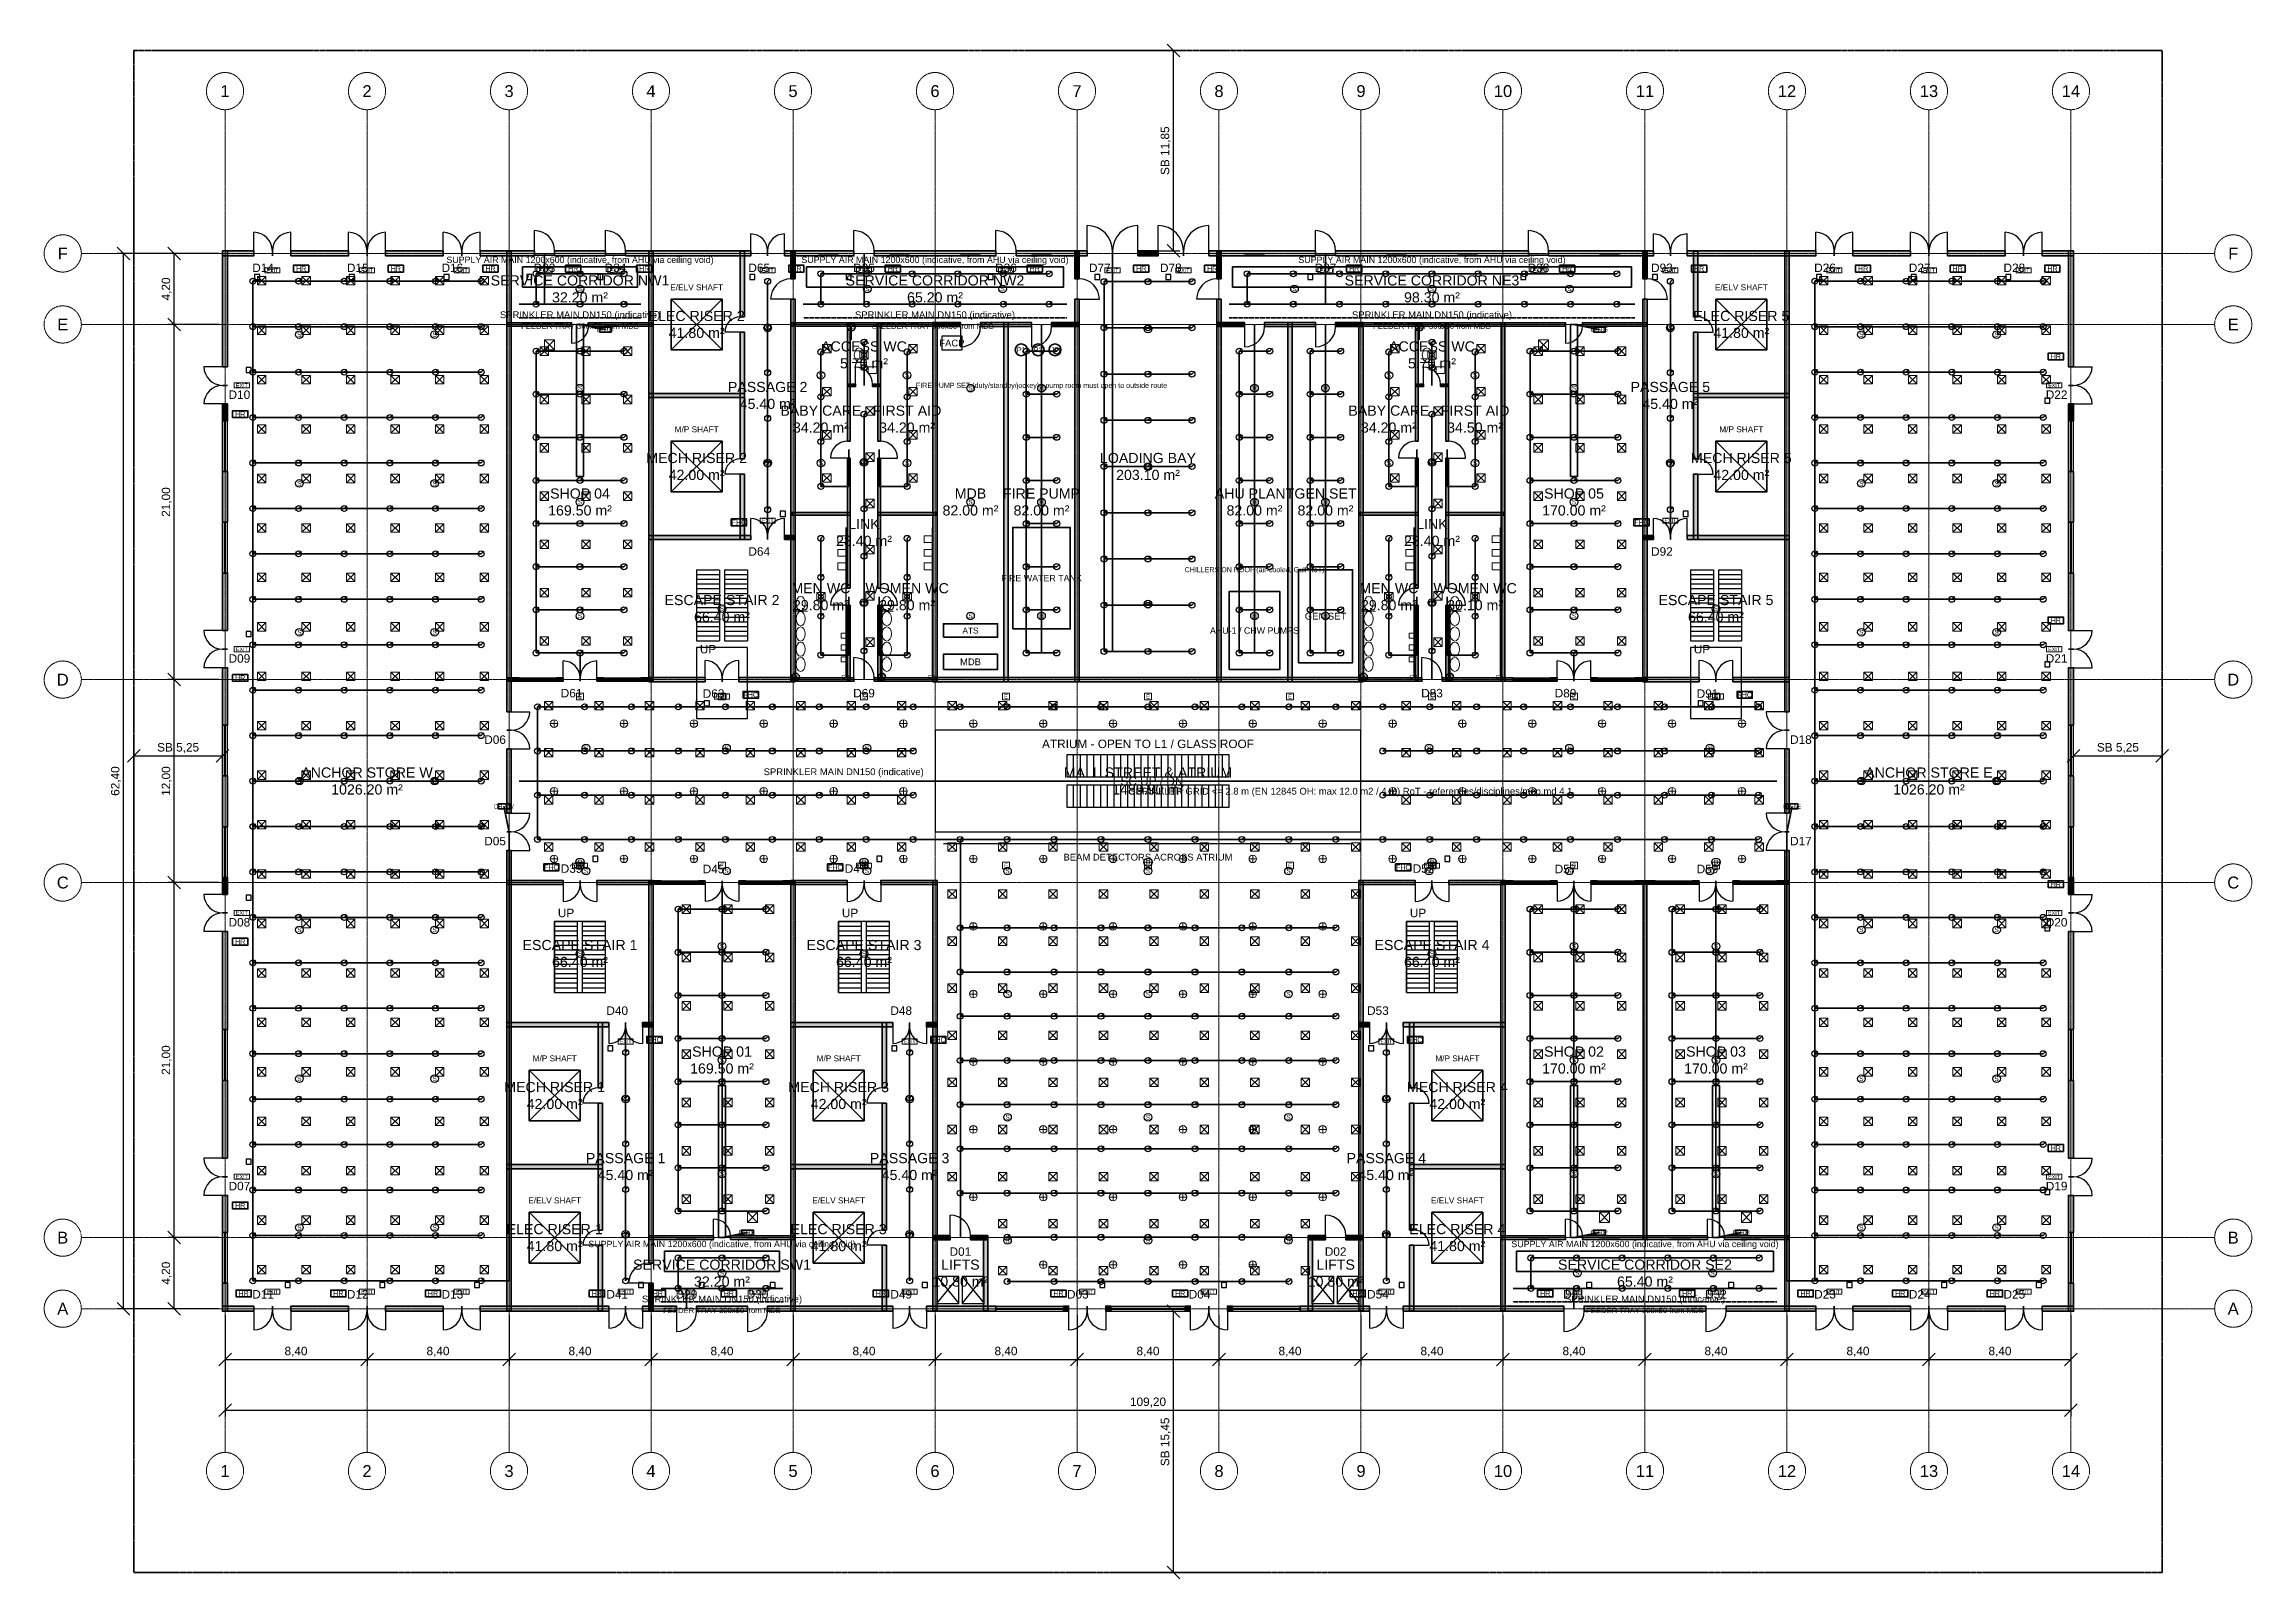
# Model space of a CAD drawing. Header units: millimetres. Extents: x -5300 to 125300, y -375 to 90375.
import ezdxf
from ezdxf.enums import TextEntityAlignment as Align

# ---------------------------------------------------------------- set-up
doc = ezdxf.new("R2010")
doc.units = ezdxf.units.MM
for name, pattern in [('CENTER', [5.08, 3.175, -0.635, 0.635, -0.635]), ('DASHED', [1.524, 1.27, -0.254]), ('PHANTOM', [6.35, 3.175, -0.635, 0.635, -0.635, 0.635, -0.635])]:
    doc.linetypes.add(name, pattern=pattern)
for name, color, linetype, lineweight in [('A-ACHSEN', 1, 'CENTER', 13), ('A-FENSTER', 5, 'Continuous', 25), ('A-FLOR-EVTR', 251, 'Continuous', 25), ('A-FLOR-OTLN', 253, 'Continuous', 25), ('A-FLOR-STRS', 252, 'Continuous', 25), ('A-LAGEPLAN-GRENZE', 1, 'PHANTOM', 35), ('A-MASS', 1, 'Continuous', 18), ('A-OEFFNUNG-NR', 2, 'Continuous', 18), ('A-RAUM-STEMPEL', 2, 'Continuous', 18), ('A-SCHRAFFUR', 8, 'Continuous', 9), ('A-TUER', 3, 'Continuous', 25), ('A-WAND-TRAG', 7, 'Continuous', 50), ('E-ANNO-TEXT', 52, 'Continuous', 18), ('E-DB', 6, 'Continuous', 50), ('E-FALM', 230, 'Continuous', 25), ('E-LITE', 2, 'Continuous', 18), ('E-LITE-EMER', 40, 'Continuous', 18), ('E-TRAY', 210, 'DASHED', 35), ('FP-ANNO-TEXT', 14, 'Continuous', 18), ('FP-HOSE', 20, 'Continuous', 35), ('FP-SPRK-HEAD', 1, 'Continuous', 25), ('FP-SPRK-PIPE', 12, 'Continuous', 50), ('M-ANNO-TEXT', 150, 'Continuous', 18), ('M-HVAC-EQPT', 30, 'Continuous', 50), ('M-HVAC-RCG', 3, 'Continuous', 18), ('M-HVAC-SAD', 5, 'Continuous', 35), ('M-HVAC-SCD', 4, 'Continuous', 18), ('P-ANNO-TEXT', 94, 'Continuous', 18), ('P-DCW', 160, 'Continuous', 25), ('P-FIXT', 90, 'Continuous', 18), ('P-SANR', 34, 'Continuous', 35)]:
    doc.layers.add(name, color=color, linetype=linetype, lineweight=lineweight)
doc.styles.add('DE-ARIAL', font='arial.ttf')
doc.dimstyles.new('DE-100-M', dxfattribs={"dimscale": 250, "dimtxt": 2, "dimasz": 1.5, "dimexe": 1.5, "dimexo": 1.5, "dimgap": 0.8, "dimtad": 1, "dimlfac": 0.001, "dimzin": 0, "dimtxsty": 'DE-ARIAL', "dimtsz": 1.5, "dimcen": 2.5, "dimclrd": 256, "dimclre": 256, "dimclrt": 256, "dimazin": 3, "dimtfac": 1, "dimtmove": 0, "dimatfit": 3})

msp = doc.modelspace()

# ---------------------------------------------------------------- hatches: boundary and pattern name
at = {"layer": 'A-SCHRAFFUR'}
for points in [[(5250, 77850), (7100, 77850), (7100, 78150), (5250, 78150)], [(5550, 71300), (5550, 78150), (5250, 78150), (5250, 71300)], [(9300, 77850), (12700, 77850), (12700, 78150), (9300, 78150)], [(14900, 77850), (18300, 77850), (18300, 78150), (14900, 78150)], [(20500, 77850), (23700, 77850), (23700, 78150), (20500, 78150)], [(22325, 50900), (22325, 78125), (22075, 78125), (22075, 50900)], [(24900, 77850), (27900, 77850), (27900, 78150), (24900, 78150)], [(29100, 77850), (36500, 77850), (36500, 78150), (29100, 78150)], [(30725, 52675), (30725, 78125), (30475, 78125), (30475, 52675)], [(36125, 74250), (36125, 78125), (35875, 78125), (35875, 74250)], [(38500, 77850), (42600, 77850), (42600, 78150), (38500, 78150)], [(39125, 76500), (39125, 78125), (38875, 78125), (38875, 76500)], [(43800, 77850), (51000, 77850), (51000, 78150), (43800, 78150)], [(52200, 77850), (56400, 77850), (56400, 78150), (52200, 78150)], [(55925, 76500), (55925, 78125), (55675, 78125), (55675, 76500)], [(59400, 77850), (60600, 77850), (60600, 78150), (59400, 78150)], [(63600, 77850), (69900, 77850), (69900, 78150), (63600, 78150)], [(64325, 76500), (64325, 78125), (64075, 78125), (64075, 76500)], [(71100, 77850), (82500, 77850), (82500, 78150), (71100, 78150)], [(83700, 77850), (89900, 77850), (89900, 78150), (83700, 78150)], [(89525, 76500), (89525, 78125), (89275, 78125), (89275, 76500)], [(91900, 77850), (99500, 77850), (99500, 78150), (91900, 78150)], [(92525, 74250), (92525, 78125), (92275, 78125), (92275, 74250)], [(97925, 50900), (97925, 78125), (97675, 78125), (97675, 50900)], [(101700, 77850), (105100, 77850), (105100, 78150), (101700, 78150)], [(107300, 77850), (110700, 77850), (110700, 78150), (107300, 78150)], [(112900, 77850), (114750, 77850), (114750, 78150), (112900, 78150)], [(114750, 71300), (114750, 78150), (114450, 78150), (114450, 71300)], [(39125, 52675), (39125, 75300), (38875, 75300), (38875, 52675)], [(55925, 52675), (55925, 75300), (55675, 75300), (55675, 52675)], [(64325, 52675), (64325, 75300), (64075, 75300), (64075, 52675)], [(89525, 52675), (89525, 75300), (89275, 75300), (89275, 52675)], [(22100, 73700), (25900, 73700), (25900, 73900), (22100, 73900)], [(26900, 73700), (30700, 73700), (30700, 73900), (26900, 73900)], [(36125, 65850), (36125, 73350), (35875, 73350), (35875, 65850)], [(38900, 73700), (47500, 73700), (47500, 73900), (38900, 73900)], [(42375, 66900), (42375, 73875), (42225, 73875), (42225, 66900)], [(44175, 66900), (44175, 73875), (44025, 73875), (44025, 66900)], [(47275, 73675), (48900, 73675), (48900, 73925), (47275, 73925)], [(47525, 52675), (47525, 73925), (47275, 73925), (47275, 52675)], [(50100, 73675), (53100, 73675), (53100, 73925), (50100, 73925)], [(51725, 52675), (51725, 73925), (51475, 73925), (51475, 52675)], [(54300, 73675), (55925, 73675), (55925, 73925), (54300, 73925)], [(64075, 73675), (65700, 73675), (65700, 73925), (64075, 73925)], [(66900, 73675), (69900, 73675), (69900, 73925), (66900, 73925)], [(68525, 52675), (68525, 73925), (68275, 73925), (68275, 52675)], [(71100, 73675), (72725, 73675), (72725, 73925), (71100, 73925)], [(72725, 52675), (72725, 73925), (72475, 73925), (72475, 52675)], [(72500, 73700), (84700, 73700), (84700, 73900), (72500, 73900)], [(75975, 66900), (75975, 73875), (75825, 73875), (75825, 66900)], [(77775, 66900), (77775, 73875), (77625, 73875), (77625, 66900)], [(81100, 52700), (81100, 73900), (80900, 73900), (80900, 52700)], [(85700, 73700), (89500, 73700), (89500, 73900), (85700, 73900)], [(92525, 65850), (92525, 73350), (92275, 73350), (92275, 65850)], [(30475, 69475), (36125, 69475), (36125, 69725), (30475, 69725)], [(42225, 70125), (42700, 70125), (42700, 70275), (42225, 70275)], [(43700, 70125), (44175, 70125), (44175, 70275), (43700, 70275)], [(75825, 70125), (76300, 70125), (76300, 70275), (75825, 70275)], [(77300, 70125), (77775, 70125), (77775, 70275), (77300, 70275)], [(92275, 69475), (97925, 69475), (97925, 69725), (92275, 69725)], [(5550, 68100), (5550, 69100), (5250, 69100), (5250, 68100)], [(114750, 68100), (114750, 69100), (114450, 69100), (114450, 68100)], [(42375, 58200), (42375, 65900), (42225, 65900), (42225, 58200)], [(44175, 58200), (44175, 65900), (44025, 65900), (44025, 58200)], [(75975, 58200), (75975, 65900), (75825, 65900), (75825, 58200)], [(77775, 58200), (77775, 65900), (77625, 65900), (77625, 58200)], [(5550, 62100), (5550, 65100), (5250, 65100), (5250, 62100)], [(36125, 61075), (36125, 64950), (35875, 64950), (35875, 61075)], [(92525, 61075), (92525, 64950), (92275, 64950), (92275, 61075)], [(114750, 62100), (114750, 65100), (114450, 65100), (114450, 62100)], [(38925, 62525), (42375, 62525), (42375, 62675), (38925, 62675)], [(44025, 62525), (47475, 62525), (47475, 62675), (44025, 62675)], [(72525, 62525), (75975, 62525), (75975, 62675), (72525, 62675)], [(77625, 62525), (81075, 62525), (81075, 62675), (77625, 62675)], [(30475, 61075), (36500, 61075), (36500, 61325), (30475, 61325)], [(38500, 61075), (39125, 61075), (39125, 61325), (38500, 61325)], [(89275, 61075), (89900, 61075), (89900, 61325), (89275, 61325)], [(91900, 61075), (97925, 61075), (97925, 61325), (91900, 61325)], [(5550, 55700), (5550, 59100), (5250, 59100), (5250, 55700)], [(114750, 55700), (114750, 59100), (114450, 59100), (114450, 55700)], [(42375, 52725), (42375, 57200), (42225, 57200), (42225, 52725)], [(44175, 52725), (44175, 57200), (44025, 57200), (44025, 52725)], [(75975, 52725), (75975, 57200), (75825, 57200), (75825, 52725)], [(77775, 52725), (77775, 57200), (77625, 57200), (77625, 52725)], [(5550, 50100), (5550, 53500), (5250, 53500), (5250, 50100)], [(22100, 52700), (22800, 52700), (22800, 52900), (22100, 52900)], [(25000, 52700), (25400, 52700), (25400, 52900), (25000, 52900)], [(27400, 52700), (27800, 52700), (27800, 52900), (27400, 52900)], [(30000, 52700), (30700, 52700), (30700, 52900), (30000, 52900)], [(30475, 52675), (33800, 52675), (33800, 52925), (30475, 52925)], [(35800, 52675), (39125, 52675), (39125, 52925), (35800, 52925)], [(38900, 52700), (42600, 52700), (42600, 52900), (38900, 52900)], [(43800, 52700), (47500, 52700), (47500, 52900), (43800, 52900)], [(47275, 52675), (72725, 52675), (72725, 52925), (47275, 52925)], [(72500, 52700), (76200, 52700), (76200, 52900), (72500, 52900)], [(77400, 52700), (81600, 52700), (81600, 52900), (77400, 52900)], [(83800, 52700), (84200, 52700), (84200, 52900), (83800, 52900)], [(86200, 52700), (86600, 52700), (86600, 52900), (86200, 52900)], [(88800, 52700), (89500, 52700), (89500, 52900), (88800, 52900)], [(89275, 52675), (92600, 52675), (92600, 52925), (89275, 52925)], [(94600, 52675), (97925, 52675), (97925, 52925), (94600, 52925)], [(114750, 50100), (114750, 53500), (114450, 53500), (114450, 50100)], [(22325, 44900), (22325, 48700), (22075, 48700), (22075, 44900)], [(97925, 44900), (97925, 48700), (97675, 48700), (97675, 44900)], [(5550, 44100), (5550, 47100), (5250, 47100), (5250, 44100)], [(114750, 44100), (114750, 47100), (114450, 47100), (114450, 44100)], [(22325, 15475), (22325, 42700), (22075, 42700), (22075, 15475)], [(97925, 15475), (97925, 42700), (97675, 42700), (97675, 15475)], [(5550, 40100), (5550, 41100), (5250, 41100), (5250, 40100)], [(22075, 40675), (25400, 40675), (25400, 40925), (22075, 40925)], [(27400, 40675), (30725, 40675), (30725, 40925), (27400, 40925)], [(30725, 18300), (30725, 40925), (30475, 40925), (30475, 18300)], [(30500, 40700), (31200, 40700), (31200, 40900), (30500, 40900)], [(33400, 40700), (33800, 40700), (33800, 40900), (33400, 40900)], [(35800, 40700), (36200, 40700), (36200, 40900), (35800, 40900)], [(38400, 40700), (39100, 40700), (39100, 40900), (38400, 40900)], [(38875, 40675), (42200, 40675), (42200, 40925), (38875, 40925)], [(39125, 15475), (39125, 40925), (38875, 40925), (38875, 15475)], [(44200, 40675), (47525, 40675), (47525, 40925), (44200, 40925)], [(47525, 15475), (47525, 40925), (47275, 40925), (47275, 15475)], [(72475, 40675), (75800, 40675), (75800, 40925), (72475, 40925)], [(72725, 15475), (72725, 40925), (72475, 40925), (72475, 15475)], [(77800, 40675), (81125, 40675), (81125, 40925), (77800, 40925)], [(81125, 15475), (81125, 40925), (80875, 40925), (80875, 15475)], [(80900, 40700), (81600, 40700), (81600, 40900), (80900, 40900)], [(83800, 40700), (84200, 40700), (84200, 40900), (83800, 40900)], [(86200, 40700), (86600, 40700), (86600, 40900), (86200, 40900)], [(88800, 40700), (90000, 40700), (90000, 40900), (88800, 40900)], [(89500, 19700), (89500, 40900), (89300, 40900), (89300, 19700)], [(92200, 40700), (92600, 40700), (92600, 40900), (92200, 40900)], [(94600, 40700), (95000, 40700), (95000, 40900), (94600, 40900)], [(97200, 40700), (97900, 40700), (97900, 40900), (97200, 40900)], [(114750, 40100), (114750, 41100), (114450, 41100), (114450, 40100)], [(5550, 32100), (5550, 37900), (5250, 37900), (5250, 32100)], [(114750, 32100), (114750, 37900), (114450, 37900), (114450, 32100)], [(22075, 32275), (28100, 32275), (28100, 32525), (22075, 32525)], [(27725, 28650), (27725, 32525), (27475, 32525), (27475, 28650)], [(30100, 32275), (30725, 32275), (30725, 32525), (30100, 32525)], [(38875, 32275), (44900, 32275), (44900, 32525), (38875, 32525)], [(44525, 28650), (44525, 32525), (44275, 32525), (44275, 28650)], [(46900, 32275), (47525, 32275), (47525, 32525), (46900, 32525)], [(72475, 32275), (73100, 32275), (73100, 32525), (72475, 32525)], [(75100, 32275), (81125, 32275), (81125, 32525), (75100, 32525)], [(75725, 28650), (75725, 32525), (75475, 32525), (75475, 28650)], [(5550, 24500), (5550, 29100), (5250, 29100), (5250, 24500)], [(114750, 24500), (114750, 29100), (114450, 29100), (114450, 24500)], [(27725, 20250), (27725, 27750), (27475, 27750), (27475, 20250)], [(44525, 20250), (44525, 27750), (44275, 27750), (44275, 20250)], [(75725, 20250), (75725, 27750), (75475, 27750), (75475, 20250)], [(22075, 23875), (27725, 23875), (27725, 24125), (22075, 24125)], [(38875, 23875), (44525, 23875), (44525, 24125), (38875, 24125)], [(75475, 23875), (81125, 23875), (81125, 24125), (75475, 24125)], [(5550, 20100), (5550, 22300), (5250, 22300), (5250, 20100)], [(114750, 20100), (114750, 22300), (114450, 22300), (114450, 20100)], [(30500, 19700), (34300, 19700), (34300, 19900), (30500, 19900)], [(35300, 19700), (39100, 19700), (39100, 19900), (35300, 19900)], [(47275, 19675), (48300, 19675), (48300, 19925), (47275, 19925)], [(49500, 19675), (50525, 19675), (50525, 19925), (49500, 19925)], [(50525, 15475), (50525, 19925), (50275, 19925), (50275, 15475)], [(69475, 19675), (70500, 19675), (70500, 19925), (69475, 19925)], [(69725, 15475), (69725, 19925), (69475, 19925), (69475, 15475)], [(71700, 19675), (72725, 19675), (72725, 19925), (71700, 19925)], [(80900, 19700), (84700, 19700), (84700, 19900), (80900, 19900)], [(85700, 19700), (93100, 19700), (93100, 19900), (85700, 19900)], [(94100, 19700), (97900, 19700), (97900, 19900), (94100, 19900)], [(27725, 15475), (27725, 19350), (27475, 19350), (27475, 15475)], [(44525, 15475), (44525, 19350), (44275, 19350), (44275, 15475)], [(75725, 15475), (75725, 19350), (75475, 19350), (75475, 15475)], [(5550, 15450), (5550, 17100), (5250, 17100), (5250, 15450)], [(30725, 15475), (30725, 17100), (30475, 17100), (30475, 15475)], [(114750, 15450), (114750, 17100), (114450, 17100), (114450, 15450)], [(5250, 15450), (7100, 15450), (7100, 15750), (5250, 15750)], [(9300, 15450), (12700, 15450), (12700, 15750), (9300, 15750)], [(14900, 15450), (18300, 15450), (18300, 15750), (14900, 15750)], [(20500, 15450), (28100, 15450), (28100, 15750), (20500, 15750)], [(30100, 15450), (32100, 15450), (32100, 15750), (30100, 15750)], [(33300, 15450), (36300, 15450), (36300, 15750), (33300, 15750)], [(37500, 15450), (44900, 15450), (44900, 15750), (37500, 15750)], [(46900, 15450), (51000, 15450), (51000, 15750), (46900, 15750)], [(55000, 15450), (55300, 15450), (55300, 15750), (55000, 15750)], [(57500, 15450), (57800, 15450), (57800, 15750), (57500, 15750)], [(62200, 15450), (62500, 15450), (62500, 15750), (62200, 15750)], [(64700, 15450), (65000, 15450), (65000, 15750), (64700, 15750)], [(69000, 15450), (73100, 15450), (73100, 15750), (69000, 15750)], [(75100, 15450), (84600, 15450), (84600, 15750), (75100, 15750)], [(85800, 15450), (93000, 15450), (93000, 15750), (85800, 15750)], [(94200, 15450), (99500, 15450), (99500, 15750), (94200, 15750)], [(101700, 15450), (105100, 15450), (105100, 15750), (101700, 15750)], [(107300, 15450), (110700, 15450), (110700, 15750), (107300, 15750)], [(112900, 15450), (114750, 15450), (114750, 15750), (112900, 15750)]]:
    msp.add_hatch(color=256, dxfattribs=at).paths.add_polyline_path(points)

# ---------------------------------------------------------------- linework, layer by layer
at = {"layer": 'A-ACHSEN'}
for p, q in [((5400, 7100), (5400, 86500)), ((13800, 7100), (13800, 86500)), ((22200, 7100), (22200, 86500)), ((30600, 7100), (30600, 86500)), ((39000, 7100), (39000, 86500)), ((47400, 7100), (47400, 86500)), ((55800, 7100), (55800, 86500)), ((64200, 7100), (64200, 86500)), ((72600, 7100), (72600, 86500)), ((81000, 7100), (81000, 86500)), ((89400, 7100), (89400, 86500)), ((97800, 7100), (97800, 86500)), ((106200, 7100), (106200, 86500)), ((114600, 7100), (114600, 86500)), ((-3100, 78000), (123100, 78000)), ((-3100, 73800), (123100, 73800)), ((-3100, 52800), (123100, 52800)), ((-3100, 40800), (123100, 40800)), ((-3100, 19800), (123100, 19800)), ((-3100, 15600), (123100, 15600))]:
    msp.add_line(p, q, dxfattribs=at)
for centre in [(5400, 87600), (13800, 87600), (22200, 87600), (30600, 87600), (39000, 87600), (47400, 87600), (55800, 87600), (64200, 87600), (72600, 87600), (81000, 87600), (89400, 87600), (97800, 87600), (106200, 87600), (114600, 87600), (-4200, 78000), (124200, 78000), (-4200, 73800), (124200, 73800), (-4200, 52800), (124200, 52800), (-4200, 40800), (124200, 40800), (-4200, 19800), (124200, 19800), (-4200, 15600), (124200, 15600), (5400, 6000), (13800, 6000), (22200, 6000), (30600, 6000), (39000, 6000), (47400, 6000), (55800, 6000), (64200, 6000), (72600, 6000), (81000, 6000), (89400, 6000), (97800, 6000), (106200, 6000), (114600, 6000)]:
    msp.add_circle(centre, 1100, dxfattribs=at)
at = {"layer": 'A-FENSTER'}
for p, q in [((5250, 65100), (5250, 68100)), ((5362.5, 65100), (5362.5, 68100)), ((5437.5, 65100), (5437.5, 68100)), ((5550, 65100), (5550, 68100)), ((114450, 65100), (114450, 68100)), ((114562.5, 65100), (114562.5, 68100)), ((114637.5, 65100), (114637.5, 68100)), ((114750, 65100), (114750, 68100)), ((5250, 59100), (5250, 62100)), ((5362.5, 59100), (5362.5, 62100)), ((5437.5, 59100), (5437.5, 62100)), ((5550, 59100), (5550, 62100)), ((114450, 59100), (114450, 62100)), ((114562.5, 59100), (114562.5, 62100)), ((114637.5, 59100), (114637.5, 62100)), ((114750, 59100), (114750, 62100)), ((22800, 52900), (25000, 52900)), ((22800, 52825), (25000, 52825)), ((22800, 52775), (25000, 52775)), ((22800, 52700), (25000, 52700)), ((27800, 52900), (30000, 52900)), ((27800, 52825), (30000, 52825)), ((27800, 52775), (30000, 52775)), ((27800, 52700), (30000, 52700)), ((81600, 52900), (83800, 52900)), ((81600, 52825), (83800, 52825)), ((81600, 52775), (83800, 52775)), ((81600, 52700), (83800, 52700)), ((86600, 52900), (88800, 52900)), ((86600, 52825), (88800, 52825)), ((86600, 52775), (88800, 52775)), ((86600, 52700), (88800, 52700)), ((5250, 47100), (5250, 50100)), ((5362.5, 47100), (5362.5, 50100)), ((5437.5, 47100), (5437.5, 50100)), ((5550, 47100), (5550, 50100)), ((114450, 47100), (114450, 50100)), ((114562.5, 47100), (114562.5, 50100)), ((114637.5, 47100), (114637.5, 50100)), ((114750, 47100), (114750, 50100)), ((5250, 41100), (5250, 44100)), ((5362.5, 41100), (5362.5, 44100)), ((5437.5, 41100), (5437.5, 44100)), ((5550, 41100), (5550, 44100)), ((114450, 41100), (114450, 44100)), ((114562.5, 41100), (114562.5, 44100)), ((114637.5, 41100), (114637.5, 44100)), ((114750, 41100), (114750, 44100)), ((31200, 40900), (33400, 40900)), ((31200, 40825), (33400, 40825)), ((31200, 40775), (33400, 40775)), ((31200, 40700), (33400, 40700)), ((36200, 40900), (38400, 40900)), ((36200, 40825), (38400, 40825)), ((36200, 40775), (38400, 40775)), ((36200, 40700), (38400, 40700)), ((81600, 40900), (83800, 40900)), ((81600, 40825), (83800, 40825)), ((81600, 40775), (83800, 40775)), ((81600, 40700), (83800, 40700)), ((86600, 40900), (88800, 40900)), ((86600, 40825), (88800, 40825)), ((86600, 40775), (88800, 40775)), ((86600, 40700), (88800, 40700)), ((90000, 40900), (92200, 40900)), ((90000, 40825), (92200, 40825)), ((90000, 40775), (92200, 40775)), ((90000, 40700), (92200, 40700)), ((95000, 40900), (97200, 40900)), ((95000, 40825), (97200, 40825)), ((95000, 40775), (97200, 40775)), ((95000, 40700), (97200, 40700)), ((5250, 29100), (5250, 32100)), ((5362.5, 29100), (5362.5, 32100)), ((5437.5, 29100), (5437.5, 32100)), ((5550, 29100), (5550, 32100)), ((114450, 29100), (114450, 32100)), ((114562.5, 29100), (114562.5, 32100)), ((114637.5, 29100), (114637.5, 32100)), ((114750, 29100), (114750, 32100)), ((5250, 17100), (5250, 20100)), ((5362.5, 17100), (5362.5, 20100)), ((5437.5, 17100), (5437.5, 20100)), ((5550, 17100), (5550, 20100)), ((114450, 17100), (114450, 20100)), ((114562.5, 17100), (114562.5, 20100)), ((114637.5, 17100), (114637.5, 20100)), ((114750, 17100), (114750, 20100)), ((51000, 15750), (55000, 15750)), ((57800, 15750), (62200, 15750)), ((65000, 15750), (69000, 15750)), ((51000, 15637.5), (55000, 15637.5)), ((51000, 15562.5), (55000, 15562.5)), ((51000, 15450), (55000, 15450)), ((57800, 15637.5), (62200, 15637.5)), ((57800, 15562.5), (62200, 15562.5)), ((57800, 15450), (62200, 15450)), ((65000, 15637.5), (69000, 15637.5)), ((65000, 15562.5), (69000, 15562.5)), ((65000, 15450), (69000, 15450))]:
    msp.add_line(p, q, dxfattribs=at)
at = {"layer": 'A-FLOR-EVTR'}
for p, q in [((55600, 47050), (55600, 48350)), ((56000, 47050), (56000, 48350)), ((56400, 47050), (56400, 48350)), ((56800, 47050), (56800, 48350)), ((57200, 47050), (57200, 48350)), ((57600, 47050), (57600, 48350)), ((58000, 47050), (58000, 48350)), ((58400, 47050), (58400, 48350)), ((58800, 47050), (58800, 48350)), ((59200, 47050), (59200, 48350)), ((59600, 47050), (59600, 48350)), ((60000, 47050), (60000, 48350)), ((60400, 47050), (60400, 48350)), ((60800, 47050), (60800, 48350)), ((61200, 47050), (61200, 48350)), ((61600, 47050), (61600, 48350)), ((62000, 47050), (62000, 48350)), ((62400, 47050), (62400, 48350)), ((62800, 47050), (62800, 48350)), ((63200, 47050), (63200, 48350)), ((63600, 47050), (63600, 48350)), ((64000, 47050), (64000, 48350)), ((64400, 47050), (64400, 48350)), ((55600, 45250), (55600, 46550)), ((56000, 45250), (56000, 46550)), ((56400, 45250), (56400, 46550)), ((56800, 45250), (56800, 46550)), ((57200, 45250), (57200, 46550)), ((57600, 45250), (57600, 46550)), ((58000, 45250), (58000, 46550)), ((58400, 45250), (58400, 46550)), ((58800, 45250), (58800, 46550)), ((59200, 45250), (59200, 46550)), ((59600, 45250), (59600, 46550)), ((60000, 45250), (60000, 46550)), ((60400, 45250), (60400, 46550)), ((60800, 45250), (60800, 46550)), ((61200, 45250), (61200, 46550)), ((61600, 45250), (61600, 46550)), ((62000, 45250), (62000, 46550)), ((62400, 45250), (62400, 46550)), ((62800, 45250), (62800, 46550)), ((63200, 45250), (63200, 46550)), ((63600, 45250), (63600, 46550)), ((64000, 45250), (64000, 46550)), ((64400, 45250), (64400, 46550)), ((47500, 15900), (48800, 17500)), ((47500, 17500), (48800, 15900)), ((49000, 15900), (50300, 17500)), ((49000, 17500), (50300, 15900)), ((69700, 15900), (71000, 17500)), ((69700, 17500), (71000, 15900)), ((71200, 15900), (72500, 17500)), ((71200, 17500), (72500, 15900))]:
    msp.add_line(p, q, dxfattribs=at)
for points in [[(55200, 47050), (64800, 47050), (64800, 48350), (55200, 48350)], [(55200, 45250), (64800, 45250), (64800, 46550), (55200, 46550)], [(47500, 15900), (48800, 15900), (48800, 17500), (47500, 17500)], [(49000, 15900), (50300, 15900), (50300, 17500), (49000, 17500)], [(69700, 15900), (71000, 15900), (71000, 17500), (69700, 17500)], [(71200, 15900), (72500, 15900), (72500, 17500), (71200, 17500)]]:
    msp.add_lwpolyline(points, close=True, dxfattribs=at)
at = {"layer": 'A-FLOR-OTLN'}
msp.add_lwpolyline([(47400, 43800), (72600, 43800), (72600, 49800), (47400, 49800)], close=True, dxfattribs=at)
at = {"layer": 'A-FLOR-STRS'}
for p, q in [((33300, 59300), (34650, 59300)), ((33300, 59300), (33300, 55100)), ((33300, 59020), (34650, 59020)), ((34650, 59300), (34650, 55100)), ((34950, 59300), (36300, 59300)), ((34950, 59300), (34950, 55100)), ((34950, 59020), (36300, 59020)), ((36300, 59300), (36300, 55100)), ((92100, 59300), (93450, 59300)), ((92100, 59300), (92100, 55100)), ((92100, 59020), (93450, 59020)), ((93450, 59300), (93450, 55100)), ((93750, 59300), (95100, 59300)), ((93750, 59300), (93750, 55100)), ((93750, 59020), (95100, 59020)), ((95100, 59300), (95100, 55100)), ((33300, 58740), (34650, 58740)), ((33300, 58460), (34650, 58460)), ((33300, 58180), (34650, 58180)), ((33300, 57900), (34650, 57900)), ((33300, 57620), (34650, 57620)), ((34950, 58740), (36300, 58740)), ((34950, 58460), (36300, 58460)), ((34950, 58180), (36300, 58180)), ((34950, 57900), (36300, 57900)), ((34950, 57620), (36300, 57620)), ((92100, 58740), (93450, 58740)), ((92100, 58460), (93450, 58460)), ((92100, 58180), (93450, 58180)), ((92100, 57900), (93450, 57900)), ((92100, 57620), (93450, 57620)), ((93750, 58740), (95100, 58740)), ((93750, 58460), (95100, 58460)), ((93750, 58180), (95100, 58180)), ((93750, 57900), (95100, 57900)), ((93750, 57620), (95100, 57620)), ((33300, 57340), (34650, 57340)), ((33300, 57060), (34650, 57060)), ((33300, 56780), (34650, 56780)), ((33300, 56500), (34650, 56500)), ((33300, 56220), (34650, 56220)), ((34950, 57340), (36300, 57340)), ((34950, 57060), (36300, 57060)), ((34950, 56780), (36300, 56780)), ((34950, 56500), (36300, 56500)), ((34950, 56220), (36300, 56220)), ((92100, 57340), (93450, 57340)), ((92100, 57060), (93450, 57060)), ((92100, 56780), (93450, 56780)), ((92100, 56500), (93450, 56500)), ((92100, 56220), (93450, 56220)), ((93750, 57340), (95100, 57340)), ((93750, 57060), (95100, 57060)), ((93750, 56780), (95100, 56780)), ((93750, 56500), (95100, 56500)), ((93750, 56220), (95100, 56220)), ((33300, 55940), (34650, 55940)), ((33300, 55660), (34650, 55660)), ((33300, 55380), (34650, 55380)), ((33300, 55100), (34650, 55100)), ((34950, 55940), (36300, 55940)), ((34950, 55660), (36300, 55660)), ((34950, 55380), (36300, 55380)), ((34950, 55100), (36300, 55100)), ((92100, 55940), (93450, 55940)), ((92100, 55660), (93450, 55660)), ((92100, 55380), (93450, 55380)), ((92100, 55100), (93450, 55100)), ((93750, 55940), (95100, 55940)), ((93750, 55660), (95100, 55660)), ((93750, 55380), (95100, 55380)), ((93750, 55100), (95100, 55100)), ((24900, 38500), (26250, 38500)), ((24900, 34300), (24900, 38500)), ((24900, 38220), (26250, 38220)), ((24900, 37940), (26250, 37940)), ((26250, 34300), (26250, 38500)), ((26550, 38500), (27900, 38500)), ((26550, 34300), (26550, 38500)), ((26550, 38220), (27900, 38220)), ((26550, 37940), (27900, 37940)), ((27900, 34300), (27900, 38500)), ((41700, 38500), (43050, 38500)), ((41700, 34300), (41700, 38500)), ((41700, 38220), (43050, 38220)), ((41700, 37940), (43050, 37940)), ((43050, 34300), (43050, 38500)), ((43350, 38500), (44700, 38500)), ((43350, 34300), (43350, 38500)), ((43350, 38220), (44700, 38220)), ((43350, 37940), (44700, 37940)), ((44700, 34300), (44700, 38500)), ((75300, 38500), (76650, 38500)), ((75300, 34300), (75300, 38500)), ((75300, 38220), (76650, 38220)), ((75300, 37940), (76650, 37940)), ((76650, 34300), (76650, 38500)), ((76950, 38500), (78300, 38500)), ((76950, 34300), (76950, 38500)), ((76950, 38220), (78300, 38220)), ((76950, 37940), (78300, 37940)), ((78300, 34300), (78300, 38500)), ((24900, 37660), (26250, 37660)), ((24900, 37380), (26250, 37380)), ((24900, 37100), (26250, 37100)), ((24900, 36820), (26250, 36820)), ((26550, 37660), (27900, 37660)), ((26550, 37380), (27900, 37380)), ((26550, 37100), (27900, 37100)), ((26550, 36820), (27900, 36820)), ((41700, 37660), (43050, 37660)), ((41700, 37380), (43050, 37380)), ((41700, 37100), (43050, 37100)), ((41700, 36820), (43050, 36820)), ((43350, 37660), (44700, 37660)), ((43350, 37380), (44700, 37380)), ((43350, 37100), (44700, 37100)), ((43350, 36820), (44700, 36820)), ((75300, 37660), (76650, 37660)), ((75300, 37380), (76650, 37380)), ((75300, 37100), (76650, 37100)), ((75300, 36820), (76650, 36820)), ((76950, 37660), (78300, 37660)), ((76950, 37380), (78300, 37380)), ((76950, 37100), (78300, 37100)), ((76950, 36820), (78300, 36820)), ((24900, 36540), (26250, 36540)), ((24900, 36260), (26250, 36260)), ((24900, 35980), (26250, 35980)), ((24900, 35700), (26250, 35700)), ((24900, 35420), (26250, 35420)), ((26550, 36540), (27900, 36540)), ((26550, 36260), (27900, 36260)), ((26550, 35980), (27900, 35980)), ((26550, 35700), (27900, 35700)), ((26550, 35420), (27900, 35420)), ((41700, 36540), (43050, 36540)), ((41700, 36260), (43050, 36260)), ((41700, 35980), (43050, 35980)), ((41700, 35700), (43050, 35700)), ((41700, 35420), (43050, 35420)), ((43350, 36540), (44700, 36540)), ((43350, 36260), (44700, 36260)), ((43350, 35980), (44700, 35980)), ((43350, 35700), (44700, 35700)), ((43350, 35420), (44700, 35420)), ((75300, 36540), (76650, 36540)), ((75300, 36260), (76650, 36260)), ((75300, 35980), (76650, 35980)), ((75300, 35700), (76650, 35700)), ((75300, 35420), (76650, 35420)), ((76950, 36540), (78300, 36540)), ((76950, 36260), (78300, 36260)), ((76950, 35980), (78300, 35980)), ((76950, 35700), (78300, 35700)), ((76950, 35420), (78300, 35420)), ((24900, 35140), (26250, 35140)), ((24900, 34860), (26250, 34860)), ((24900, 34580), (26250, 34580)), ((24900, 34300), (26250, 34300)), ((26550, 35140), (27900, 35140)), ((26550, 34860), (27900, 34860)), ((26550, 34580), (27900, 34580)), ((26550, 34300), (27900, 34300)), ((41700, 35140), (43050, 35140)), ((41700, 34860), (43050, 34860)), ((41700, 34580), (43050, 34580)), ((41700, 34300), (43050, 34300)), ((43350, 35140), (44700, 35140)), ((43350, 34860), (44700, 34860)), ((43350, 34580), (44700, 34580)), ((43350, 34300), (44700, 34300)), ((75300, 35140), (76650, 35140)), ((75300, 34860), (76650, 34860)), ((75300, 34580), (76650, 34580)), ((75300, 34300), (76650, 34300)), ((76950, 35140), (78300, 35140)), ((76950, 34860), (78300, 34860)), ((76950, 34580), (78300, 34580)), ((76950, 34300), (78300, 34300))]:
    msp.add_line(p, q, dxfattribs=at)
for points in [[(33300, 50500), (36300, 50500), (36300, 54700), (33300, 54700)], [(92100, 50500), (95100, 50500), (95100, 54700), (92100, 54700)], [(24900, 34300), (27900, 34300), (27900, 38500), (24900, 38500)], [(41700, 34300), (44700, 34300), (44700, 38500), (41700, 38500)], [(75300, 34300), (78300, 34300), (78300, 38500), (75300, 38500)]]:
    msp.add_lwpolyline(points, close=True, dxfattribs=at)
at = {"layer": 'A-LAGEPLAN-GRENZE'}
msp.add_lwpolyline([(0, 0), (120000, 0), (120000, 90000), (0, 90000)], close=True, dxfattribs=at)
at = {"layer": 'A-TUER'}
for p, q in [((7100, 78150), (7100, 79250)), ((9300, 78150), (9300, 79250)), ((12700, 78150), (12700, 79250)), ((14900, 78150), (14900, 79250)), ((18300, 78150), (18300, 79250)), ((20500, 78150), (20500, 79250)), ((23700, 78150), (23700, 79350)), ((27900, 78150), (27900, 79350)), ((36500, 78150), (36500, 79150)), ((38500, 78150), (38500, 79150)), ((42600, 78150), (42600, 79350)), ((51000, 78150), (51000, 79350)), ((56400, 78150), (56400, 79650)), ((59400, 78150), (59400, 79650)), ((60600, 78150), (60600, 79650)), ((63600, 78150), (63600, 79650)), ((69900, 78150), (69900, 79350)), ((82500, 78150), (82500, 79350)), ((89900, 78150), (89900, 79150)), ((91900, 78150), (91900, 79150)), ((99500, 78150), (99500, 79250)), ((101700, 78150), (101700, 79250)), ((105100, 78150), (105100, 79250)), ((107300, 78150), (107300, 79250)), ((110700, 78150), (110700, 79250)), ((112900, 78150), (112900, 79250)), ((38875, 75300), (37675, 75300)), ((55925, 75300), (57125, 75300)), ((64075, 75300), (62875, 75300)), ((89525, 75300), (90725, 75300)), ((25900, 73700), (25900, 72700)), ((35875, 73350), (34975, 73350)), ((48900, 73675), (48900, 72475)), ((53100, 73675), (53100, 72475)), ((65700, 73675), (65700, 72475)), ((69900, 73675), (69900, 72475)), ((84700, 73700), (84700, 72700)), ((92525, 73350), (93425, 73350)), ((5250, 71300), (4150, 71300)), ((42700, 70275), (42700, 71275)), ((76300, 70275), (76300, 71275)), ((114750, 71300), (115850, 71300)), ((5250, 69100), (4150, 69100)), ((114750, 69100), (115850, 69100)), ((42225, 65900), (41225, 65900)), ((44175, 65900), (45175, 65900)), ((75825, 65900), (74825, 65900)), ((77775, 65900), (78775, 65900)), ((35875, 64950), (34975, 64950)), ((92525, 64950), (93425, 64950)), ((36500, 61325), (36500, 62325)), ((38500, 61325), (38500, 62325)), ((89900, 61325), (89900, 62325)), ((91900, 61325), (91900, 62325)), ((42225, 57200), (41225, 57200)), ((44175, 57200), (45175, 57200)), ((75825, 57200), (74825, 57200)), ((77775, 57200), (78775, 57200)), ((5250, 55700), (4150, 55700)), ((114750, 55700), (115850, 55700)), ((25400, 52900), (25400, 53900)), ((27400, 52900), (27400, 53900)), ((33800, 52925), (33800, 53925)), ((35800, 52925), (35800, 53925)), ((42600, 52900), (42600, 54100)), ((76200, 52900), (76200, 54100)), ((84200, 52900), (84200, 53900)), ((86200, 52900), (86200, 53900)), ((92600, 52925), (92600, 53925)), ((94600, 52925), (94600, 53925)), ((5250, 53500), (4150, 53500)), ((114750, 53500), (115850, 53500)), ((22325, 50900), (23425, 50900)), ((97675, 50900), (96575, 50900)), ((22325, 48700), (23425, 48700)), ((97675, 48700), (96575, 48700)), ((22325, 44900), (23425, 44900)), ((97675, 44900), (96575, 44900)), ((22325, 42700), (23425, 42700)), ((97675, 42700), (96575, 42700)), ((25400, 40675), (25400, 39675)), ((27400, 40675), (27400, 39675)), ((33800, 40700), (33800, 39700)), ((35800, 40700), (35800, 39700)), ((42200, 40675), (42200, 39675)), ((44200, 40675), (44200, 39675)), ((75800, 40675), (75800, 39675)), ((77800, 40675), (77800, 39675)), ((84200, 40700), (84200, 39700)), ((86200, 40700), (86200, 39700)), ((92600, 40700), (92600, 39700)), ((94600, 40700), (94600, 39700)), ((5250, 40100), (4150, 40100)), ((114750, 40100), (115850, 40100)), ((5250, 37900), (4150, 37900)), ((114750, 37900), (115850, 37900)), ((28100, 32275), (28100, 31275)), ((30100, 32275), (30100, 31275)), ((44900, 32275), (44900, 31275)), ((46900, 32275), (46900, 31275)), ((73100, 32275), (73100, 31275)), ((75100, 32275), (75100, 31275)), ((27475, 27750), (26575, 27750)), ((44275, 27750), (43375, 27750)), ((75725, 27750), (76625, 27750)), ((5250, 24500), (4150, 24500)), ((114750, 24500), (115850, 24500)), ((5250, 22300), (4150, 22300)), ((114750, 22300), (115850, 22300)), ((34300, 19900), (34300, 20900)), ((48300, 19925), (48300, 21125)), ((70500, 19925), (70500, 21125)), ((84700, 19900), (84700, 20900)), ((93100, 19900), (93100, 20900)), ((27475, 19350), (26575, 19350)), ((44275, 19350), (43375, 19350)), ((75725, 19350), (76625, 19350)), ((30475, 17100), (29275, 17100)), ((7100, 15450), (7100, 14350)), ((9300, 15450), (9300, 14350)), ((12700, 15450), (12700, 14350)), ((14900, 15450), (14900, 14350)), ((18300, 15450), (18300, 14350)), ((20500, 15450), (20500, 14350)), ((28100, 15450), (28100, 14450)), ((30100, 15450), (30100, 14450)), ((32100, 15450), (32100, 14250)), ((36300, 15450), (36300, 14250)), ((44900, 15450), (44900, 14450)), ((46900, 15450), (46900, 14450)), ((55300, 15450), (55300, 14350)), ((57500, 15450), (57500, 14350)), ((62500, 15450), (62500, 14350)), ((64700, 15450), (64700, 14350)), ((73100, 15450), (73100, 14450)), ((75100, 15450), (75100, 14450)), ((84600, 15450), (84600, 14250)), ((93000, 15450), (93000, 14250)), ((99500, 15450), (99500, 14350)), ((101700, 15450), (101700, 14350)), ((105100, 15450), (105100, 14350)), ((107300, 15450), (107300, 14350)), ((110700, 15450), (110700, 14350)), ((112900, 15450), (112900, 14350))]:
    msp.add_line(p, q, dxfattribs=at)
for centre, radius, start, end in [((7100, 78150), 1100, 0, 90), ((9300, 78150), 1100, 90, 180), ((12700, 78150), 1100, 0, 90), ((14900, 78150), 1100, 90, 180), ((18300, 78150), 1100, 0, 90), ((20500, 78150), 1100, 90, 180), ((23700, 78150), 1200, 0, 90), ((27900, 78150), 1200, 0, 90), ((36500, 78150), 1000, 0, 90), ((38500, 78150), 1000, 90, 180), ((42600, 78150), 1200, 0, 90), ((51000, 78150), 1200, 0, 90), ((56400, 78150), 1500, 0, 90), ((59400, 78150), 1500, 90, 180), ((60600, 78150), 1500, 0, 90), ((63600, 78150), 1500, 90, 180), ((69900, 78150), 1200, 0, 90), ((82500, 78150), 1200, 0, 90), ((89900, 78150), 1000, 0, 90), ((91900, 78150), 1000, 90, 180), ((99500, 78150), 1100, 0, 90), ((101700, 78150), 1100, 90, 180), ((105100, 78150), 1100, 0, 90), ((107300, 78150), 1100, 90, 180), ((110700, 78150), 1100, 0, 90), ((112900, 78150), 1100, 90, 180), ((38875, 75300), 1200, 90, 180), ((55925, 75300), 1200, 0, 90), ((64075, 75300), 1200, 90, 180), ((89525, 75300), 1200, 0, 90), ((25900, 73700), 1000, -90, 0), ((35875, 73350), 900, 90, 180), ((48900, 73675), 1200, -90, 0), ((53100, 73675), 1200, -90, 0), ((65700, 73675), 1200, -90, 0), ((69900, 73675), 1200, -90, 0), ((84700, 73700), 1000, -90, 0), ((92525, 73350), 900, 0, 90), ((5250, 71300), 1100, 180, -90), ((42700, 70275), 1000, 0, 90), ((76300, 70275), 1000, 0, 90), ((114750, 71300), 1100, -90, 0), ((5250, 69100), 1100, 90, 180), ((114750, 69100), 1100, 0, 90), ((42225, 65900), 1000, 90, 180), ((44175, 65900), 1000, 0, 90), ((75825, 65900), 1000, 90, 180), ((77775, 65900), 1000, 0, 90), ((35875, 64950), 900, 90, 180), ((92525, 64950), 900, 0, 90), ((36500, 61325), 1000, 0, 90), ((38500, 61325), 1000, 90, 180), ((89900, 61325), 1000, 0, 90), ((91900, 61325), 1000, 90, 180), ((42225, 57200), 1000, 90, 180), ((44175, 57200), 1000, 0, 90), ((75825, 57200), 1000, 90, 180), ((77775, 57200), 1000, 0, 90), ((5250, 55700), 1100, 180, -90), ((114750, 55700), 1100, -90, 0), ((5250, 53500), 1100, 90, 180), ((25400, 52900), 1000, 0, 90), ((27400, 52900), 1000, 90, 180), ((33800, 52925), 1000, 0, 90), ((35800, 52925), 1000, 90, 180), ((42600, 52900), 1200, 0, 90), ((76200, 52900), 1200, 0, 90), ((84200, 52900), 1000, 0, 90), ((86200, 52900), 1000, 90, 180), ((92600, 52925), 1000, 0, 90), ((94600, 52925), 1000, 90, 180), ((114750, 53500), 1100, 0, 90), ((22325, 50900), 1100, -90, 0), ((22325, 48700), 1100, 0, 90), ((97675, 50900), 1100, 180, -90), ((97675, 48700), 1100, 90, 180), ((22325, 44900), 1100, -90, 0), ((97675, 44900), 1100, 180, -90), ((22325, 42700), 1100, 0, 90), ((97675, 42700), 1100, 90, 180), ((25400, 40675), 1000, -90, 0), ((27400, 40675), 1000, 180, -90), ((33800, 40700), 1000, -90, 0), ((35800, 40700), 1000, 180, -90), ((42200, 40675), 1000, -90, 0), ((44200, 40675), 1000, 180, -90), ((75800, 40675), 1000, -90, 0), ((77800, 40675), 1000, 180, -90), ((84200, 40700), 1000, -90, 0), ((86200, 40700), 1000, 180, -90), ((92600, 40700), 1000, -90, 0), ((94600, 40700), 1000, 180, -90), ((5250, 40100), 1100, 180, -90), ((114750, 40100), 1100, -90, 0), ((5250, 37900), 1100, 90, 180), ((114750, 37900), 1100, 0, 90), ((28100, 32275), 1000, -90, 0), ((30100, 32275), 1000, 180, -90), ((44900, 32275), 1000, -90, 0), ((46900, 32275), 1000, 180, -90), ((73100, 32275), 1000, -90, 0), ((75100, 32275), 1000, 180, -90), ((27475, 27750), 900, 90, 180), ((44275, 27750), 900, 90, 180), ((75725, 27750), 900, 0, 90), ((5250, 24500), 1100, 180, -90), ((114750, 24500), 1100, -90, 0), ((5250, 22300), 1100, 90, 180), ((114750, 22300), 1100, 0, 90), ((34300, 19900), 1000, 0, 90), ((48300, 19925), 1200, 0, 90), ((70500, 19925), 1200, 0, 90), ((84700, 19900), 1000, 0, 90), ((93100, 19900), 1000, 0, 90), ((27475, 19350), 900, 90, 180), ((44275, 19350), 900, 90, 180), ((75725, 19350), 900, 0, 90), ((30475, 17100), 1200, 90, 180), ((7100, 15450), 1100, -90, 0), ((9300, 15450), 1100, 180, -90), ((12700, 15450), 1100, -90, 0), ((14900, 15450), 1100, 180, -90), ((18300, 15450), 1100, -90, 0), ((20500, 15450), 1100, 180, -90), ((28100, 15450), 1000, -90, 0), ((30100, 15450), 1000, 180, -90), ((32100, 15450), 1200, -90, 0), ((36300, 15450), 1200, -90, 0), ((44900, 15450), 1000, -90, 0), ((46900, 15450), 1000, 180, -90), ((55300, 15450), 1100, -90, 0), ((57500, 15450), 1100, 180, -90), ((62500, 15450), 1100, -90, 0), ((64700, 15450), 1100, 180, -90), ((73100, 15450), 1000, -90, 0), ((75100, 15450), 1000, 180, -90), ((84600, 15450), 1200, -90, 0), ((93000, 15450), 1200, -90, 0), ((99500, 15450), 1100, -90, 0), ((101700, 15450), 1100, 180, -90), ((105100, 15450), 1100, -90, 0), ((107300, 15450), 1100, 180, -90), ((110700, 15450), 1100, -90, 0), ((112900, 15450), 1100, 180, -90)]:
    msp.add_arc(centre, radius, start, end, dxfattribs=at)
at = {"layer": 'A-WAND-TRAG'}
for p, q in [((7100, 77850), (7100, 78150)), ((8200, 77850), (8200, 78150)), ((8200, 77850), (8200, 78150)), ((9300, 77850), (9300, 78150)), ((12700, 77850), (12700, 78150)), ((13800, 77850), (13800, 78150)), ((13800, 77850), (13800, 78150)), ((14900, 77850), (14900, 78150)), ((18300, 77850), (18300, 78150)), ((19400, 77850), (19400, 78150)), ((19400, 77850), (19400, 78150)), ((20500, 77850), (20500, 78150)), ((23700, 77850), (23700, 78150)), ((24900, 77850), (24900, 78150)), ((27900, 77850), (27900, 78150)), ((29100, 77850), (29100, 78150)), ((36500, 77850), (36500, 78150)), ((37500, 77850), (37500, 78150)), ((37500, 77850), (37500, 78150)), ((38500, 77850), (38500, 78150)), ((42600, 77850), (42600, 78150)), ((43800, 77850), (43800, 78150)), ((51000, 77850), (51000, 78150)), ((52200, 77850), (52200, 78150)), ((56400, 77850), (56400, 78150)), ((57900, 77850), (57900, 78150)), ((57900, 77850), (57900, 78150)), ((59400, 77850), (59400, 78150)), ((60600, 77850), (60600, 78150)), ((62100, 77850), (62100, 78150)), ((62100, 77850), (62100, 78150)), ((63600, 77850), (63600, 78150)), ((69900, 77850), (69900, 78150)), ((71100, 77850), (71100, 78150)), ((82500, 77850), (82500, 78150)), ((83700, 77850), (83700, 78150)), ((89900, 77850), (89900, 78150)), ((90900, 77850), (90900, 78150)), ((90900, 77850), (90900, 78150)), ((91900, 77850), (91900, 78150)), ((99500, 77850), (99500, 78150)), ((100600, 77850), (100600, 78150)), ((100600, 77850), (100600, 78150)), ((101700, 77850), (101700, 78150)), ((105100, 77850), (105100, 78150)), ((106200, 77850), (106200, 78150)), ((106200, 77850), (106200, 78150)), ((107300, 77850), (107300, 78150)), ((110700, 77850), (110700, 78150)), ((111800, 77850), (111800, 78150)), ((111800, 77850), (111800, 78150)), ((112900, 77850), (112900, 78150)), ((39125, 76500), (38875, 76500)), ((55925, 76500), (55675, 76500)), ((64325, 76500), (64075, 76500)), ((89525, 76500), (89275, 76500)), ((39125, 75300), (38875, 75300)), ((55925, 75300), (55675, 75300)), ((64325, 75300), (64075, 75300)), ((89525, 75300), (89275, 75300)), ((25900, 73700), (25900, 73900)), ((26900, 73700), (26900, 73900)), ((36125, 74250), (35875, 74250)), ((36125, 73350), (35875, 73350)), ((48900, 73675), (48900, 73925)), ((50100, 73675), (50100, 73925)), ((53100, 73675), (53100, 73925)), ((54300, 73675), (54300, 73925)), ((65700, 73675), (65700, 73925)), ((66900, 73675), (66900, 73925)), ((69900, 73675), (69900, 73925)), ((71100, 73675), (71100, 73925)), ((84700, 73700), (84700, 73900)), ((85700, 73700), (85700, 73900)), ((92525, 74250), (92275, 74250)), ((92525, 73350), (92275, 73350)), ((5550, 71300), (5250, 71300)), ((114750, 71300), (114450, 71300)), ((5550, 70200), (5250, 70200)), ((5550, 70200), (5250, 70200)), ((42700, 70125), (42700, 70275)), ((43700, 70125), (43700, 70275)), ((76300, 70125), (76300, 70275)), ((77300, 70125), (77300, 70275)), ((114750, 70200), (114450, 70200)), ((114750, 70200), (114450, 70200)), ((5550, 69100), (5250, 69100)), ((5550, 68100), (5250, 68100)), ((114750, 69100), (114450, 69100)), ((114750, 68100), (114450, 68100)), ((42375, 66900), (42225, 66900)), ((44175, 66900), (44025, 66900)), ((75975, 66900), (75825, 66900)), ((77775, 66900), (77625, 66900)), ((36125, 65850), (35875, 65850)), ((42375, 65900), (42225, 65900)), ((44175, 65900), (44025, 65900)), ((75975, 65900), (75825, 65900)), ((77775, 65900), (77625, 65900)), ((92525, 65850), (92275, 65850)), ((5550, 65100), (5250, 65100)), ((36125, 64950), (35875, 64950)), ((92525, 64950), (92275, 64950)), ((114750, 65100), (114450, 65100)), ((5550, 62100), (5250, 62100)), ((114750, 62100), (114450, 62100)), ((36500, 61075), (36500, 61325)), ((37500, 61075), (37500, 61325)), ((37500, 61075), (37500, 61325)), ((38500, 61075), (38500, 61325)), ((89900, 61075), (89900, 61325)), ((90900, 61075), (90900, 61325)), ((90900, 61075), (90900, 61325)), ((91900, 61075), (91900, 61325)), ((5550, 59100), (5250, 59100)), ((114750, 59100), (114450, 59100)), ((42375, 58200), (42225, 58200)), ((44175, 58200), (44025, 58200)), ((75975, 58200), (75825, 58200)), ((77775, 58200), (77625, 58200)), ((42375, 57200), (42225, 57200)), ((44175, 57200), (44025, 57200)), ((75975, 57200), (75825, 57200)), ((77775, 57200), (77625, 57200)), ((5550, 55700), (5250, 55700)), ((114750, 55700), (114450, 55700)), ((5550, 54600), (5250, 54600)), ((5550, 54600), (5250, 54600)), ((114750, 54600), (114450, 54600)), ((114750, 54600), (114450, 54600)), ((5550, 53500), (5250, 53500)), ((22800, 52700), (22800, 52900)), ((25000, 52700), (25000, 52900)), ((25400, 52700), (25400, 52900)), ((26400, 52700), (26400, 52900)), ((26400, 52700), (26400, 52900)), ((27400, 52700), (27400, 52900)), ((27800, 52700), (27800, 52900)), ((30000, 52700), (30000, 52900)), ((33800, 52675), (33800, 52925)), ((34800, 52675), (34800, 52925)), ((34800, 52675), (34800, 52925)), ((35800, 52675), (35800, 52925)), ((42600, 52700), (42600, 52900)), ((43800, 52700), (43800, 52900)), ((76200, 52700), (76200, 52900)), ((77400, 52700), (77400, 52900)), ((81600, 52700), (81600, 52900)), ((83800, 52700), (83800, 52900)), ((84200, 52700), (84200, 52900)), ((85200, 52700), (85200, 52900)), ((85200, 52700), (85200, 52900)), ((86200, 52700), (86200, 52900)), ((86600, 52700), (86600, 52900)), ((88800, 52700), (88800, 52900)), ((92600, 52675), (92600, 52925)), ((93600, 52675), (93600, 52925)), ((93600, 52675), (93600, 52925)), ((94600, 52675), (94600, 52925)), ((114750, 53500), (114450, 53500)), ((5550, 50100), (5250, 50100)), ((22325, 50900), (22075, 50900)), ((22325, 49800), (22075, 49800)), ((22325, 49800), (22075, 49800)), ((97925, 50900), (97675, 50900)), ((97925, 49800), (97675, 49800)), ((97925, 49800), (97675, 49800)), ((114750, 50100), (114450, 50100)), ((22325, 48700), (22075, 48700)), ((97925, 48700), (97675, 48700)), ((5550, 47100), (5250, 47100)), ((114750, 47100), (114450, 47100)), ((22325, 44900), (22075, 44900)), ((97925, 44900), (97675, 44900)), ((5550, 44100), (5250, 44100)), ((22325, 43800), (22075, 43800)), ((22325, 43800), (22075, 43800)), ((97925, 43800), (97675, 43800)), ((97925, 43800), (97675, 43800)), ((114750, 44100), (114450, 44100)), ((22325, 42700), (22075, 42700)), ((97925, 42700), (97675, 42700)), ((5550, 41100), (5250, 41100)), ((25400, 40675), (25400, 40925)), ((26400, 40675), (26400, 40925)), ((26400, 40675), (26400, 40925)), ((27400, 40675), (27400, 40925)), ((31200, 40700), (31200, 40900)), ((33400, 40700), (33400, 40900)), ((33800, 40700), (33800, 40900)), ((34800, 40700), (34800, 40900)), ((34800, 40700), (34800, 40900)), ((35800, 40700), (35800, 40900)), ((36200, 40700), (36200, 40900)), ((38400, 40700), (38400, 40900)), ((42200, 40675), (42200, 40925)), ((43200, 40675), (43200, 40925)), ((43200, 40675), (43200, 40925)), ((44200, 40675), (44200, 40925)), ((75800, 40675), (75800, 40925)), ((76800, 40675), (76800, 40925)), ((76800, 40675), (76800, 40925)), ((77800, 40675), (77800, 40925)), ((81600, 40700), (81600, 40900)), ((83800, 40700), (83800, 40900)), ((84200, 40700), (84200, 40900)), ((85200, 40700), (85200, 40900)), ((85200, 40700), (85200, 40900)), ((86200, 40700), (86200, 40900)), ((86600, 40700), (86600, 40900)), ((88800, 40700), (88800, 40900)), ((90000, 40700), (90000, 40900)), ((92200, 40700), (92200, 40900)), ((92600, 40700), (92600, 40900)), ((93600, 40700), (93600, 40900)), ((93600, 40700), (93600, 40900)), ((94600, 40700), (94600, 40900)), ((95000, 40700), (95000, 40900)), ((97200, 40700), (97200, 40900)), ((114750, 41100), (114450, 41100)), ((5550, 40100), (5250, 40100)), ((114750, 40100), (114450, 40100)), ((5550, 39000), (5250, 39000)), ((5550, 39000), (5250, 39000)), ((5550, 37900), (5250, 37900)), ((114750, 39000), (114450, 39000)), ((114750, 39000), (114450, 39000)), ((114750, 37900), (114450, 37900)), ((5550, 32100), (5250, 32100)), ((28100, 32275), (28100, 32525)), ((29100, 32275), (29100, 32525)), ((29100, 32275), (29100, 32525)), ((30100, 32275), (30100, 32525)), ((44900, 32275), (44900, 32525)), ((45900, 32275), (45900, 32525)), ((45900, 32275), (45900, 32525)), ((46900, 32275), (46900, 32525)), ((73100, 32275), (73100, 32525)), ((74100, 32275), (74100, 32525)), ((74100, 32275), (74100, 32525)), ((75100, 32275), (75100, 32525)), ((114750, 32100), (114450, 32100)), ((5550, 29100), (5250, 29100)), ((114750, 29100), (114450, 29100)), ((27725, 28650), (27475, 28650)), ((27725, 27750), (27475, 27750)), ((44525, 28650), (44275, 28650)), ((44525, 27750), (44275, 27750)), ((75725, 28650), (75475, 28650)), ((75725, 27750), (75475, 27750)), ((5550, 24500), (5250, 24500)), ((114750, 24500), (114450, 24500)), ((5550, 23400), (5250, 23400)), ((5550, 23400), (5250, 23400)), ((5550, 22300), (5250, 22300)), ((114750, 23400), (114450, 23400)), ((114750, 23400), (114450, 23400)), ((114750, 22300), (114450, 22300)), ((5550, 20100), (5250, 20100)), ((27725, 20250), (27475, 20250)), ((34300, 19700), (34300, 19900)), ((35300, 19700), (35300, 19900)), ((44525, 20250), (44275, 20250)), ((48300, 19675), (48300, 19925)), ((49500, 19675), (49500, 19925)), ((70500, 19675), (70500, 19925)), ((71700, 19675), (71700, 19925)), ((75725, 20250), (75475, 20250)), ((84700, 19700), (84700, 19900)), ((85700, 19700), (85700, 19900)), ((93100, 19700), (93100, 19900)), ((94100, 19700), (94100, 19900)), ((114750, 20100), (114450, 20100)), ((27725, 19350), (27475, 19350)), ((30725, 18300), (30475, 18300)), ((44525, 19350), (44275, 19350)), ((75725, 19350), (75475, 19350)), ((5550, 17100), (5250, 17100)), ((30725, 17100), (30475, 17100)), ((114750, 17100), (114450, 17100)), ((7100, 15450), (7100, 15750)), ((8200, 15450), (8200, 15750)), ((8200, 15450), (8200, 15750)), ((9300, 15450), (9300, 15750)), ((12700, 15450), (12700, 15750)), ((13800, 15450), (13800, 15750)), ((13800, 15450), (13800, 15750)), ((14900, 15450), (14900, 15750)), ((18300, 15450), (18300, 15750)), ((19400, 15450), (19400, 15750)), ((19400, 15450), (19400, 15750)), ((20500, 15450), (20500, 15750)), ((28100, 15450), (28100, 15750)), ((29100, 15450), (29100, 15750)), ((29100, 15450), (29100, 15750)), ((30100, 15450), (30100, 15750)), ((32100, 15450), (32100, 15750)), ((33300, 15450), (33300, 15750)), ((36300, 15450), (36300, 15750)), ((37500, 15450), (37500, 15750)), ((44900, 15450), (44900, 15750)), ((45900, 15450), (45900, 15750)), ((45900, 15450), (45900, 15750)), ((46900, 15450), (46900, 15750)), ((51000, 15450), (51000, 15750)), ((55000, 15450), (55000, 15750)), ((55300, 15450), (55300, 15750)), ((56400, 15450), (56400, 15750)), ((56400, 15450), (56400, 15750)), ((57500, 15450), (57500, 15750)), ((57800, 15450), (57800, 15750)), ((62200, 15450), (62200, 15750)), ((62500, 15450), (62500, 15750)), ((63600, 15450), (63600, 15750)), ((63600, 15450), (63600, 15750)), ((64700, 15450), (64700, 15750)), ((65000, 15450), (65000, 15750)), ((69000, 15450), (69000, 15750)), ((73100, 15450), (73100, 15750)), ((74100, 15450), (74100, 15750)), ((74100, 15450), (74100, 15750)), ((75100, 15450), (75100, 15750)), ((84600, 15450), (84600, 15750)), ((85800, 15450), (85800, 15750)), ((93000, 15450), (93000, 15750)), ((94200, 15450), (94200, 15750)), ((99500, 15450), (99500, 15750)), ((100600, 15450), (100600, 15750)), ((100600, 15450), (100600, 15750)), ((101700, 15450), (101700, 15750)), ((105100, 15450), (105100, 15750)), ((106200, 15450), (106200, 15750)), ((106200, 15450), (106200, 15750)), ((107300, 15450), (107300, 15750)), ((110700, 15450), (110700, 15750)), ((111800, 15450), (111800, 15750)), ((111800, 15450), (111800, 15750)), ((112900, 15450), (112900, 15750))]:
    msp.add_line(p, q, dxfattribs=at)
for points in [[(5250, 77850), (7100, 77850), (7100, 78150), (5250, 78150)], [(5550, 71300), (5550, 78150), (5250, 78150), (5250, 71300)], [(9300, 77850), (12700, 77850), (12700, 78150), (9300, 78150)], [(14900, 77850), (18300, 77850), (18300, 78150), (14900, 78150)], [(20500, 77850), (23700, 77850), (23700, 78150), (20500, 78150)], [(22325, 50900), (22325, 78125), (22075, 78125), (22075, 50900)], [(24900, 77850), (27900, 77850), (27900, 78150), (24900, 78150)], [(29100, 77850), (36500, 77850), (36500, 78150), (29100, 78150)], [(30725, 52675), (30725, 78125), (30475, 78125), (30475, 52675)], [(36125, 74250), (36125, 78125), (35875, 78125), (35875, 74250)], [(38500, 77850), (42600, 77850), (42600, 78150), (38500, 78150)], [(39125, 76500), (39125, 78125), (38875, 78125), (38875, 76500)], [(43800, 77850), (51000, 77850), (51000, 78150), (43800, 78150)], [(52200, 77850), (56400, 77850), (56400, 78150), (52200, 78150)], [(55925, 76500), (55925, 78125), (55675, 78125), (55675, 76500)], [(59400, 77850), (60600, 77850), (60600, 78150), (59400, 78150)], [(63600, 77850), (69900, 77850), (69900, 78150), (63600, 78150)], [(64325, 76500), (64325, 78125), (64075, 78125), (64075, 76500)], [(71100, 77850), (82500, 77850), (82500, 78150), (71100, 78150)], [(83700, 77850), (89900, 77850), (89900, 78150), (83700, 78150)], [(89525, 76500), (89525, 78125), (89275, 78125), (89275, 76500)], [(91900, 77850), (99500, 77850), (99500, 78150), (91900, 78150)], [(92525, 74250), (92525, 78125), (92275, 78125), (92275, 74250)], [(97925, 50900), (97925, 78125), (97675, 78125), (97675, 50900)], [(101700, 77850), (105100, 77850), (105100, 78150), (101700, 78150)], [(107300, 77850), (110700, 77850), (110700, 78150), (107300, 78150)], [(112900, 77850), (114750, 77850), (114750, 78150), (112900, 78150)], [(114750, 71300), (114750, 78150), (114450, 78150), (114450, 71300)], [(39125, 52675), (39125, 75300), (38875, 75300), (38875, 52675)], [(55925, 52675), (55925, 75300), (55675, 75300), (55675, 52675)], [(64325, 52675), (64325, 75300), (64075, 75300), (64075, 52675)], [(89525, 52675), (89525, 75300), (89275, 75300), (89275, 52675)], [(22100, 73700), (25900, 73700), (25900, 73900), (22100, 73900)], [(26900, 73700), (30700, 73700), (30700, 73900), (26900, 73900)], [(36125, 65850), (36125, 73350), (35875, 73350), (35875, 65850)], [(38900, 73700), (47500, 73700), (47500, 73900), (38900, 73900)], [(42375, 66900), (42375, 73875), (42225, 73875), (42225, 66900)], [(44175, 66900), (44175, 73875), (44025, 73875), (44025, 66900)], [(47275, 73675), (48900, 73675), (48900, 73925), (47275, 73925)], [(47525, 52675), (47525, 73925), (47275, 73925), (47275, 52675)], [(50100, 73675), (53100, 73675), (53100, 73925), (50100, 73925)], [(51725, 52675), (51725, 73925), (51475, 73925), (51475, 52675)], [(54300, 73675), (55925, 73675), (55925, 73925), (54300, 73925)], [(64075, 73675), (65700, 73675), (65700, 73925), (64075, 73925)], [(66900, 73675), (69900, 73675), (69900, 73925), (66900, 73925)], [(68525, 52675), (68525, 73925), (68275, 73925), (68275, 52675)], [(71100, 73675), (72725, 73675), (72725, 73925), (71100, 73925)], [(72725, 52675), (72725, 73925), (72475, 73925), (72475, 52675)], [(72500, 73700), (84700, 73700), (84700, 73900), (72500, 73900)], [(75975, 66900), (75975, 73875), (75825, 73875), (75825, 66900)], [(77775, 66900), (77775, 73875), (77625, 73875), (77625, 66900)], [(81100, 52700), (81100, 73900), (80900, 73900), (80900, 52700)], [(85700, 73700), (89500, 73700), (89500, 73900), (85700, 73900)], [(92525, 65850), (92525, 73350), (92275, 73350), (92275, 65850)], [(30475, 69475), (36125, 69475), (36125, 69725), (30475, 69725)], [(42225, 70125), (42700, 70125), (42700, 70275), (42225, 70275)], [(43700, 70125), (44175, 70125), (44175, 70275), (43700, 70275)], [(75825, 70125), (76300, 70125), (76300, 70275), (75825, 70275)], [(77300, 70125), (77775, 70125), (77775, 70275), (77300, 70275)], [(92275, 69475), (97925, 69475), (97925, 69725), (92275, 69725)], [(5550, 68100), (5550, 69100), (5250, 69100), (5250, 68100)], [(114750, 68100), (114750, 69100), (114450, 69100), (114450, 68100)], [(42375, 58200), (42375, 65900), (42225, 65900), (42225, 58200)], [(44175, 58200), (44175, 65900), (44025, 65900), (44025, 58200)], [(75975, 58200), (75975, 65900), (75825, 65900), (75825, 58200)], [(77775, 58200), (77775, 65900), (77625, 65900), (77625, 58200)], [(5550, 62100), (5550, 65100), (5250, 65100), (5250, 62100)], [(36125, 61075), (36125, 64950), (35875, 64950), (35875, 61075)], [(92525, 61075), (92525, 64950), (92275, 64950), (92275, 61075)], [(114750, 62100), (114750, 65100), (114450, 65100), (114450, 62100)], [(38925, 62525), (42375, 62525), (42375, 62675), (38925, 62675)], [(44025, 62525), (47475, 62525), (47475, 62675), (44025, 62675)], [(72525, 62525), (75975, 62525), (75975, 62675), (72525, 62675)], [(77625, 62525), (81075, 62525), (81075, 62675), (77625, 62675)], [(30475, 61075), (36500, 61075), (36500, 61325), (30475, 61325)], [(38500, 61075), (39125, 61075), (39125, 61325), (38500, 61325)], [(89275, 61075), (89900, 61075), (89900, 61325), (89275, 61325)], [(91900, 61075), (97925, 61075), (97925, 61325), (91900, 61325)], [(5550, 55700), (5550, 59100), (5250, 59100), (5250, 55700)], [(114750, 55700), (114750, 59100), (114450, 59100), (114450, 55700)], [(42375, 52725), (42375, 57200), (42225, 57200), (42225, 52725)], [(44175, 52725), (44175, 57200), (44025, 57200), (44025, 52725)], [(75975, 52725), (75975, 57200), (75825, 57200), (75825, 52725)], [(77775, 52725), (77775, 57200), (77625, 57200), (77625, 52725)], [(5550, 50100), (5550, 53500), (5250, 53500), (5250, 50100)], [(22100, 52700), (22800, 52700), (22800, 52900), (22100, 52900)], [(25000, 52700), (25400, 52700), (25400, 52900), (25000, 52900)], [(27400, 52700), (27800, 52700), (27800, 52900), (27400, 52900)], [(30000, 52700), (30700, 52700), (30700, 52900), (30000, 52900)], [(30475, 52675), (33800, 52675), (33800, 52925), (30475, 52925)], [(35800, 52675), (39125, 52675), (39125, 52925), (35800, 52925)], [(38900, 52700), (42600, 52700), (42600, 52900), (38900, 52900)], [(43800, 52700), (47500, 52700), (47500, 52900), (43800, 52900)], [(47275, 52675), (72725, 52675), (72725, 52925), (47275, 52925)], [(72500, 52700), (76200, 52700), (76200, 52900), (72500, 52900)], [(77400, 52700), (81600, 52700), (81600, 52900), (77400, 52900)], [(83800, 52700), (84200, 52700), (84200, 52900), (83800, 52900)], [(86200, 52700), (86600, 52700), (86600, 52900), (86200, 52900)], [(88800, 52700), (89500, 52700), (89500, 52900), (88800, 52900)], [(89275, 52675), (92600, 52675), (92600, 52925), (89275, 52925)], [(94600, 52675), (97925, 52675), (97925, 52925), (94600, 52925)], [(114750, 50100), (114750, 53500), (114450, 53500), (114450, 50100)], [(22325, 44900), (22325, 48700), (22075, 48700), (22075, 44900)], [(97925, 44900), (97925, 48700), (97675, 48700), (97675, 44900)], [(5550, 44100), (5550, 47100), (5250, 47100), (5250, 44100)], [(114750, 44100), (114750, 47100), (114450, 47100), (114450, 44100)], [(22325, 15475), (22325, 42700), (22075, 42700), (22075, 15475)], [(97925, 15475), (97925, 42700), (97675, 42700), (97675, 15475)], [(5550, 40100), (5550, 41100), (5250, 41100), (5250, 40100)], [(22075, 40675), (25400, 40675), (25400, 40925), (22075, 40925)], [(27400, 40675), (30725, 40675), (30725, 40925), (27400, 40925)], [(30725, 18300), (30725, 40925), (30475, 40925), (30475, 18300)], [(30500, 40700), (31200, 40700), (31200, 40900), (30500, 40900)], [(33400, 40700), (33800, 40700), (33800, 40900), (33400, 40900)], [(35800, 40700), (36200, 40700), (36200, 40900), (35800, 40900)], [(38400, 40700), (39100, 40700), (39100, 40900), (38400, 40900)], [(38875, 40675), (42200, 40675), (42200, 40925), (38875, 40925)], [(39125, 15475), (39125, 40925), (38875, 40925), (38875, 15475)], [(44200, 40675), (47525, 40675), (47525, 40925), (44200, 40925)], [(47525, 15475), (47525, 40925), (47275, 40925), (47275, 15475)], [(72475, 40675), (75800, 40675), (75800, 40925), (72475, 40925)], [(72725, 15475), (72725, 40925), (72475, 40925), (72475, 15475)], [(77800, 40675), (81125, 40675), (81125, 40925), (77800, 40925)], [(81125, 15475), (81125, 40925), (80875, 40925), (80875, 15475)], [(80900, 40700), (81600, 40700), (81600, 40900), (80900, 40900)], [(83800, 40700), (84200, 40700), (84200, 40900), (83800, 40900)], [(86200, 40700), (86600, 40700), (86600, 40900), (86200, 40900)], [(88800, 40700), (90000, 40700), (90000, 40900), (88800, 40900)], [(89500, 19700), (89500, 40900), (89300, 40900), (89300, 19700)], [(92200, 40700), (92600, 40700), (92600, 40900), (92200, 40900)], [(94600, 40700), (95000, 40700), (95000, 40900), (94600, 40900)], [(97200, 40700), (97900, 40700), (97900, 40900), (97200, 40900)], [(114750, 40100), (114750, 41100), (114450, 41100), (114450, 40100)], [(5550, 32100), (5550, 37900), (5250, 37900), (5250, 32100)], [(114750, 32100), (114750, 37900), (114450, 37900), (114450, 32100)], [(22075, 32275), (28100, 32275), (28100, 32525), (22075, 32525)], [(27725, 28650), (27725, 32525), (27475, 32525), (27475, 28650)], [(30100, 32275), (30725, 32275), (30725, 32525), (30100, 32525)], [(38875, 32275), (44900, 32275), (44900, 32525), (38875, 32525)], [(44525, 28650), (44525, 32525), (44275, 32525), (44275, 28650)], [(46900, 32275), (47525, 32275), (47525, 32525), (46900, 32525)], [(72475, 32275), (73100, 32275), (73100, 32525), (72475, 32525)], [(75100, 32275), (81125, 32275), (81125, 32525), (75100, 32525)], [(75725, 28650), (75725, 32525), (75475, 32525), (75475, 28650)], [(5550, 24500), (5550, 29100), (5250, 29100), (5250, 24500)], [(114750, 24500), (114750, 29100), (114450, 29100), (114450, 24500)], [(27725, 20250), (27725, 27750), (27475, 27750), (27475, 20250)], [(44525, 20250), (44525, 27750), (44275, 27750), (44275, 20250)], [(75725, 20250), (75725, 27750), (75475, 27750), (75475, 20250)], [(22075, 23875), (27725, 23875), (27725, 24125), (22075, 24125)], [(38875, 23875), (44525, 23875), (44525, 24125), (38875, 24125)], [(75475, 23875), (81125, 23875), (81125, 24125), (75475, 24125)], [(5550, 20100), (5550, 22300), (5250, 22300), (5250, 20100)], [(114750, 20100), (114750, 22300), (114450, 22300), (114450, 20100)], [(30500, 19700), (34300, 19700), (34300, 19900), (30500, 19900)], [(35300, 19700), (39100, 19700), (39100, 19900), (35300, 19900)], [(47275, 19675), (48300, 19675), (48300, 19925), (47275, 19925)], [(49500, 19675), (50525, 19675), (50525, 19925), (49500, 19925)], [(50525, 15475), (50525, 19925), (50275, 19925), (50275, 15475)], [(69475, 19675), (70500, 19675), (70500, 19925), (69475, 19925)], [(69725, 15475), (69725, 19925), (69475, 19925), (69475, 15475)], [(71700, 19675), (72725, 19675), (72725, 19925), (71700, 19925)], [(80900, 19700), (84700, 19700), (84700, 19900), (80900, 19900)], [(85700, 19700), (93100, 19700), (93100, 19900), (85700, 19900)], [(94100, 19700), (97900, 19700), (97900, 19900), (94100, 19900)], [(27725, 15475), (27725, 19350), (27475, 19350), (27475, 15475)], [(44525, 15475), (44525, 19350), (44275, 19350), (44275, 15475)], [(75725, 15475), (75725, 19350), (75475, 19350), (75475, 15475)], [(5550, 15450), (5550, 17100), (5250, 17100), (5250, 15450)], [(30725, 15475), (30725, 17100), (30475, 17100), (30475, 15475)], [(114750, 15450), (114750, 17100), (114450, 17100), (114450, 15450)], [(5250, 15450), (7100, 15450), (7100, 15750), (5250, 15750)], [(9300, 15450), (12700, 15450), (12700, 15750), (9300, 15750)], [(14900, 15450), (18300, 15450), (18300, 15750), (14900, 15750)], [(20500, 15450), (28100, 15450), (28100, 15750), (20500, 15750)], [(30100, 15450), (32100, 15450), (32100, 15750), (30100, 15750)], [(33300, 15450), (36300, 15450), (36300, 15750), (33300, 15750)], [(37500, 15450), (44900, 15450), (44900, 15750), (37500, 15750)], [(46900, 15450), (51000, 15450), (51000, 15750), (46900, 15750)], [(55000, 15450), (55300, 15450), (55300, 15750), (55000, 15750)], [(57500, 15450), (57800, 15450), (57800, 15750), (57500, 15750)], [(62200, 15450), (62500, 15450), (62500, 15750), (62200, 15750)], [(64700, 15450), (65000, 15450), (65000, 15750), (64700, 15750)], [(69000, 15450), (73100, 15450), (73100, 15750), (69000, 15750)], [(75100, 15450), (84600, 15450), (84600, 15750), (75100, 15750)], [(85800, 15450), (93000, 15450), (93000, 15750), (85800, 15750)], [(94200, 15450), (99500, 15450), (99500, 15750), (94200, 15750)], [(101700, 15450), (105100, 15450), (105100, 15750), (101700, 15750)], [(107300, 15450), (110700, 15450), (110700, 15750), (107300, 15750)], [(112900, 15450), (114750, 15450), (114750, 15750), (112900, 15750)]]:
    msp.add_lwpolyline(points, close=True, dxfattribs=at)
at = {"layer": 'E-DB'}
for p, q in [((31800, 72300), (34800, 75300)), ((31800, 75300), (34800, 72300)), ((93600, 72300), (96600, 75300)), ((93600, 75300), (96600, 72300)), ((23400, 18300), (26400, 21300)), ((23400, 21300), (26400, 18300)), ((40200, 18300), (43200, 21300)), ((40200, 21300), (43200, 18300)), ((76800, 18300), (79800, 21300)), ((76800, 21300), (79800, 18300))]:
    msp.add_line(p, q, dxfattribs=at)
for points in [[(31800, 72300), (34800, 72300), (34800, 75300), (31800, 75300)], [(93600, 72300), (96600, 72300), (96600, 75300), (93600, 75300)], [(27550, 73350), (28250, 73350), (28250, 73650), (27550, 73650)], [(86350, 73350), (87050, 73350), (87050, 73650), (86350, 73650)], [(68900, 53800), (72100, 53800), (72100, 59300), (68900, 59300)], [(47900, 55300), (51100, 55300), (51100, 56100), (47900, 56100)], [(47900, 53400), (51100, 53400), (51100, 54300), (47900, 54300)], [(21550, 45150), (22250, 45150), (22250, 45450), (21550, 45450)], [(97750, 45150), (98450, 45150), (98450, 45450), (97750, 45450)], [(23400, 18300), (26400, 18300), (26400, 21300), (23400, 21300)], [(40200, 18300), (43200, 18300), (43200, 21300), (40200, 21300)], [(76800, 18300), (79800, 18300), (79800, 21300), (76800, 21300)], [(35950, 19950), (36650, 19950), (36650, 20250), (35950, 20250)], [(86350, 19950), (87050, 19950), (87050, 20250), (86350, 20250)], [(94750, 19950), (95450, 19950), (95450, 20250), (94750, 20250)]]:
    msp.add_lwpolyline(points, close=True, dxfattribs=at)
at = {"layer": 'E-FALM'}
msp.add_line((47900, 43100), (72100, 43100), dxfattribs=at)
for points in [[(7150, 76450), (7450, 76450), (7450, 76750), (7150, 76750)], [(12750, 76450), (13050, 76450), (13050, 76750), (12750, 76750)], [(18350, 76450), (18650, 76450), (18650, 76750), (18350, 76750)], [(23250, 76450), (23550, 76450), (23550, 76750), (23250, 76750)], [(27450, 76450), (27750, 76450), (27750, 76750), (27450, 76750)], [(36450, 76450), (36750, 76450), (36750, 76750), (36450, 76750)], [(42150, 76450), (42450, 76450), (42450, 76750), (42150, 76750)], [(50550, 76450), (50850, 76450), (50850, 76750), (50550, 76750)], [(56850, 76450), (57150, 76450), (57150, 76750), (56850, 76750)], [(61050, 76450), (61350, 76450), (61350, 76750), (61050, 76750)], [(69450, 76450), (69750, 76450), (69750, 76750), (69450, 76750)], [(82050, 76450), (82350, 76450), (82350, 76750), (82050, 76750)], [(89850, 76450), (90150, 76450), (90150, 76750), (89850, 76750)], [(99550, 76450), (99850, 76450), (99850, 76750), (99550, 76750)], [(105150, 76450), (105450, 76450), (105450, 76750), (105150, 76750)], [(110750, 76450), (111050, 76450), (111050, 76750), (110750, 76750)], [(47800, 72300), (49000, 72300), (49000, 73100), (47800, 73100)], [(6650, 70950), (6950, 70950), (6950, 71250), (6650, 71250)], [(113050, 69150), (113350, 69150), (113350, 69450), (113050, 69450)], [(38250, 62450), (38550, 62450), (38550, 62750), (38250, 62750)], [(91650, 62450), (91950, 62450), (91950, 62750), (91650, 62750)], [(6650, 55350), (6950, 55350), (6950, 55650), (6650, 55650)], [(113050, 53550), (113350, 53550), (113350, 53850), (113050, 53850)], [(33750, 51250), (34050, 51250), (34050, 51550), (33750, 51550)], [(92550, 51250), (92850, 51250), (92850, 51550), (92550, 51550)], [(27150, 42050), (27450, 42050), (27450, 42350), (27150, 42350)], [(43950, 42050), (44250, 42050), (44250, 42350), (43950, 42350)], [(77550, 42050), (77850, 42050), (77850, 42350), (77550, 42350)], [(6650, 39750), (6950, 39750), (6950, 40050), (6650, 40050)], [(113050, 37950), (113350, 37950), (113350, 38250), (113050, 38250)], [(28050, 30850), (28350, 30850), (28350, 31150), (28050, 31150)], [(44850, 30850), (45150, 30850), (45150, 31150), (44850, 31150)], [(73050, 30850), (73350, 30850), (73350, 31150), (73050, 31150)], [(6650, 24150), (6950, 24150), (6950, 24450), (6650, 24450)], [(113050, 22350), (113350, 22350), (113350, 22650), (113050, 22650)], [(8950, 16850), (9250, 16850), (9250, 17150), (8950, 17150)], [(14550, 16850), (14850, 16850), (14850, 17150), (14550, 17150)], [(20150, 16850), (20450, 16850), (20450, 17150), (20150, 17150)], [(29850, 16850), (30150, 16850), (30150, 17150), (29850, 17150)], [(33450, 16850), (33750, 16850), (33750, 17150), (33450, 17150)], [(37650, 16850), (37950, 16850), (37950, 17150), (37650, 17150)], [(46650, 16850), (46950, 16850), (46950, 17150), (46650, 17150)], [(57150, 16850), (57450, 16850), (57450, 17150), (57150, 17150)], [(64350, 16850), (64650, 16850), (64650, 17150), (64350, 17150)], [(74850, 16850), (75150, 16850), (75150, 17150), (74850, 17150)], [(85950, 16850), (86250, 16850), (86250, 17150), (85950, 17150)], [(94350, 16850), (94650, 16850), (94650, 17150), (94350, 17150)], [(101350, 16850), (101650, 16850), (101650, 17150), (101350, 17150)], [(106950, 16850), (107250, 16850), (107250, 17150), (106950, 17150)], [(112550, 16850), (112850, 16850), (112850, 17150), (112550, 17150)]]:
    msp.add_lwpolyline(points, close=True, dxfattribs=at)
for centre, radius in [((26400, 75900), 225), ((43400, 75900), 225), ((51400, 75900), 225), ((68666.667, 75900), 225), ((76800, 75900), 225), ((84933.333, 75900), 225), ((9800, 73200), 225), ((17800, 73200), 225), ((37500, 73600), 225), ((60000, 73533.333), 225), ((90900, 73600), 225), ((102200, 73200), 225), ((110200, 73200), 225), ((40650, 70800), 225), ((45750, 70800), 225), ((74250, 70800), 225), ((79350, 70800), 225), ((26400, 70033.333), 225), ((49500, 70033.333), 225), ((53700, 70033.333), 225), ((66300, 70033.333), 225), ((70500, 70033.333), 225), ((85200, 70033.333), 225), ((37500, 65600), 225), ((40650, 65600), 225), ((43200, 65650), 225), ((45750, 65600), 225), ((60000, 65400), 225), ((74250, 65600), 225), ((76800, 65650), 225), ((79350, 65600), 225), ((90900, 65600), 225), ((9800, 64400), 225), ((17800, 64400), 225), ((102200, 64400), 225), ((110200, 64400), 225), ((26400, 63300), 225), ((49500, 63300), 225), ((53700, 63300), 225), ((66300, 63300), 225), ((70500, 63300), 225), ((85200, 63300), 225), ((43200, 57350), 225), ((60000, 57266.667), 225), ((76800, 57350), 225), ((26400, 56566.667), 225), ((34800, 57000), 225), ((49500, 56566.667), 225), ((53700, 56566.667), 225), ((66300, 56566.667), 225), ((70500, 56566.667), 225), ((85200, 56566.667), 225), ((93600, 57000), 225), ((9800, 55600), 225), ((17800, 55600), 225), ((102200, 55600), 225), ((110200, 55600), 225), ((26755.556, 48760), 225), ((35066.667, 48760), 225), ((43377.778, 48760), 225), ((76622.222, 48760), 225), ((84933.333, 48760), 225), ((93244.444, 48760), 225), ((9800, 46800), 225), ((17800, 46800), 225), ((102200, 46800), 225), ((110200, 46800), 225), ((26400, 42000), 250), ((43200, 42000), 250), ((60000, 42000), 250), ((76800, 42000), 250), ((93600, 42000), 250), ((26755.556, 41480), 225), ((35066.667, 41480), 225), ((43377.778, 41480), 225), ((51688.889, 41480), 225), ((60000, 41480), 225), ((68311.111, 41480), 225), ((76622.222, 41480), 225), ((84933.333, 41480), 225), ((93244.444, 41480), 225), ((9800, 38000), 225), ((17800, 38000), 225), ((102200, 38000), 225), ((110200, 38000), 225), ((26400, 36600), 225), ((34800, 37033.333), 225), ((43200, 36600), 225), ((76800, 36600), 225), ((85200, 37033.333), 225), ((93600, 37033.333), 225), ((51688.889, 34200), 225), ((60000, 34200), 225), ((68311.111, 34200), 225), ((34800, 30300), 225), ((85200, 30300), 225), ((93600, 30300), 225), ((9800, 29200), 225), ((17800, 29200), 225), ((102200, 29200), 225), ((110200, 29200), 225), ((29100, 28000), 225), ((45900, 28000), 225), ((74100, 28000), 225), ((51688.889, 26920), 225), ((60000, 26920), 225), ((68311.111, 26920), 225), ((34800, 23566.667), 225), ((85200, 23566.667), 225), ((93600, 23566.667), 225), ((9800, 20400), 225), ((17800, 20400), 225), ((29100, 20000), 225), ((45900, 20000), 225), ((51688.889, 19640), 225), ((60000, 19640), 225), ((68311.111, 19640), 225), ((74100, 20000), 225), ((102200, 20400), 225), ((110200, 20400), 225), ((34800, 17700), 225), ((85400, 17700), 225), ((93400, 17700), 225)]:
    msp.add_circle(centre, radius, dxfattribs=at)
at = {"layer": 'E-LITE'}
for p, q in [((24641.667, 50200), (25091.667, 50200)), ((24866.667, 49975), (24866.667, 50425)), ((28775, 50200), (29225, 50200)), ((29000, 49975), (29000, 50425)), ((32908.333, 50200), (33358.333, 50200)), ((33133.333, 49975), (33133.333, 50425)), ((37041.667, 50200), (37491.667, 50200)), ((37266.667, 49975), (37266.667, 50425)), ((41175, 50200), (41625, 50200)), ((41400, 49975), (41400, 50425)), ((45308.333, 50200), (45758.333, 50200)), ((45533.333, 49975), (45533.333, 50425)), ((49441.667, 50200), (49891.667, 50200)), ((49666.667, 49975), (49666.667, 50425)), ((53575, 50200), (54025, 50200)), ((53800, 49975), (53800, 50425)), ((57708.333, 50200), (58158.333, 50200)), ((57933.333, 49975), (57933.333, 50425)), ((61841.667, 50200), (62291.667, 50200)), ((62066.667, 49975), (62066.667, 50425)), ((65975, 50200), (66425, 50200)), ((66200, 49975), (66200, 50425)), ((70108.333, 50200), (70558.333, 50200)), ((70333.333, 49975), (70333.333, 50425)), ((74241.667, 50200), (74691.667, 50200)), ((74466.667, 49975), (74466.667, 50425)), ((78375, 50200), (78825, 50200)), ((78600, 49975), (78600, 50425)), ((82508.333, 50200), (82958.333, 50200)), ((82733.333, 49975), (82733.333, 50425)), ((86641.667, 50200), (87091.667, 50200)), ((86866.667, 49975), (86866.667, 50425)), ((90775, 50200), (91225, 50200)), ((91000, 49975), (91000, 50425)), ((94908.333, 50200), (95358.333, 50200)), ((95133.333, 49975), (95133.333, 50425)), ((24641.667, 46200), (25091.667, 46200)), ((24866.667, 45975), (24866.667, 46425)), ((28775, 46200), (29225, 46200)), ((29000, 45975), (29000, 46425)), ((32908.333, 46200), (33358.333, 46200)), ((33133.333, 45975), (33133.333, 46425)), ((37041.667, 46200), (37491.667, 46200)), ((37266.667, 45975), (37266.667, 46425)), ((41175, 46200), (41625, 46200)), ((41400, 45975), (41400, 46425)), ((45308.333, 46200), (45758.333, 46200)), ((45533.333, 45975), (45533.333, 46425)), ((74241.667, 46200), (74691.667, 46200)), ((74466.667, 45975), (74466.667, 46425)), ((78375, 46200), (78825, 46200)), ((78600, 45975), (78600, 46425)), ((82508.333, 46200), (82958.333, 46200)), ((82733.333, 45975), (82733.333, 46425)), ((86641.667, 46200), (87091.667, 46200)), ((86866.667, 45975), (86866.667, 46425)), ((90775, 46200), (91225, 46200)), ((91000, 45975), (91000, 46425)), ((94908.333, 46200), (95358.333, 46200)), ((95133.333, 45975), (95133.333, 46425)), ((24641.667, 42200), (25091.667, 42200)), ((24866.667, 41975), (24866.667, 42425)), ((28775, 42200), (29225, 42200)), ((29000, 41975), (29000, 42425)), ((32908.333, 42200), (33358.333, 42200)), ((33133.333, 41975), (33133.333, 42425)), ((37041.667, 42200), (37491.667, 42200)), ((37266.667, 41975), (37266.667, 42425)), ((41175, 42200), (41625, 42200)), ((41400, 41975), (41400, 42425)), ((45308.333, 42200), (45758.333, 42200)), ((45533.333, 41975), (45533.333, 42425)), ((49441.667, 42200), (49891.667, 42200)), ((49666.667, 41975), (49666.667, 42425)), ((53575, 42200), (54025, 42200)), ((53800, 41975), (53800, 42425)), ((57708.333, 42200), (58158.333, 42200)), ((57933.333, 41975), (57933.333, 42425)), ((61841.667, 42200), (62291.667, 42200)), ((62066.667, 41975), (62066.667, 42425)), ((65975, 42200), (66425, 42200)), ((66200, 41975), (66200, 42425)), ((70108.333, 42200), (70558.333, 42200)), ((70333.333, 41975), (70333.333, 42425)), ((74241.667, 42200), (74691.667, 42200)), ((74466.667, 41975), (74466.667, 42425)), ((78375, 42200), (78825, 42200)), ((78600, 41975), (78600, 42425)), ((82508.333, 42200), (82958.333, 42200)), ((82733.333, 41975), (82733.333, 42425)), ((86641.667, 42200), (87091.667, 42200)), ((86866.667, 41975), (86866.667, 42425)), ((90775, 42200), (91225, 42200)), ((91000, 41975), (91000, 42425)), ((94908.333, 42200), (95358.333, 42200)), ((95133.333, 41975), (95133.333, 42425)), ((49441.667, 38200), (49891.667, 38200)), ((49666.667, 37975), (49666.667, 38425)), ((53575, 38200), (54025, 38200)), ((53800, 37975), (53800, 38425)), ((57708.333, 38200), (58158.333, 38200)), ((57933.333, 37975), (57933.333, 38425)), ((61841.667, 38200), (62291.667, 38200)), ((62066.667, 37975), (62066.667, 38425)), ((65975, 38200), (66425, 38200)), ((66200, 37975), (66200, 38425)), ((70108.333, 38200), (70558.333, 38200)), ((70333.333, 37975), (70333.333, 38425)), ((49441.667, 34200), (49891.667, 34200)), ((49666.667, 33975), (49666.667, 34425)), ((53575, 34200), (54025, 34200)), ((53800, 33975), (53800, 34425)), ((57708.333, 34200), (58158.333, 34200)), ((57933.333, 33975), (57933.333, 34425)), ((61841.667, 34200), (62291.667, 34200)), ((62066.667, 33975), (62066.667, 34425)), ((65975, 34200), (66425, 34200)), ((66200, 33975), (66200, 34425)), ((70108.333, 34200), (70558.333, 34200)), ((70333.333, 33975), (70333.333, 34425)), ((49441.667, 30200), (49891.667, 30200)), ((49666.667, 29975), (49666.667, 30425)), ((53575, 30200), (54025, 30200)), ((53800, 29975), (53800, 30425)), ((57708.333, 30200), (58158.333, 30200)), ((57933.333, 29975), (57933.333, 30425)), ((61841.667, 30200), (62291.667, 30200)), ((62066.667, 29975), (62066.667, 30425)), ((65975, 30200), (66425, 30200)), ((66200, 29975), (66200, 30425)), ((70108.333, 30200), (70558.333, 30200)), ((70333.333, 29975), (70333.333, 30425)), ((49441.667, 26200), (49891.667, 26200)), ((49666.667, 25975), (49666.667, 26425)), ((53575, 26200), (54025, 26200)), ((53800, 25975), (53800, 26425)), ((57708.333, 26200), (58158.333, 26200)), ((57933.333, 25975), (57933.333, 26425)), ((61841.667, 26200), (62291.667, 26200)), ((62066.667, 25975), (62066.667, 26425)), ((65975, 26200), (66425, 26200)), ((66200, 25975), (66200, 26425)), ((70108.333, 26200), (70558.333, 26200)), ((70333.333, 25975), (70333.333, 26425)), ((49666.667, 21975), (49666.667, 22425)), ((53800, 21975), (53800, 22425)), ((57933.333, 21975), (57933.333, 22425)), ((62066.667, 21975), (62066.667, 22425)), ((66200, 21975), (66200, 22425)), ((70333.333, 21975), (70333.333, 22425)), ((49441.667, 22200), (49891.667, 22200)), ((53575, 22200), (54025, 22200)), ((57708.333, 22200), (58158.333, 22200)), ((61841.667, 22200), (62291.667, 22200)), ((65975, 22200), (66425, 22200)), ((70108.333, 22200), (70558.333, 22200)), ((53800, 17975), (53800, 18425)), ((57933.333, 17975), (57933.333, 18425)), ((62066.667, 17975), (62066.667, 18425)), ((66200, 17975), (66200, 18425)), ((53575, 18200), (54025, 18200)), ((57708.333, 18200), (58158.333, 18200)), ((61841.667, 18200), (62291.667, 18200)), ((65975, 18200), (66425, 18200))]:
    msp.add_line(p, q, dxfattribs=at)
at = {"layer": 'E-LITE', "const_width": 100}
for points in [[(23700, 77900), (24900, 77900)], [(27900, 77900), (29100, 77900)], [(40500, 77900), (41700, 77900)], [(44700, 77900), (45900, 77900)], [(48900, 77900), (50100, 77900)], [(53100, 77900), (54300, 77900)], [(65700, 77900), (66900, 77900)], [(69900, 77900), (71100, 77900)], [(74100, 77900), (75300, 77900)], [(78300, 77900), (79500, 77900)], [(82500, 77900), (83700, 77900)], [(86700, 77900), (87900, 77900)], [(32100, 19700), (33300, 19700)], [(36300, 19700), (37500, 19700)], [(82500, 19700), (83700, 19700)], [(86700, 19700), (87900, 19700)], [(90900, 19700), (92100, 19700)], [(95100, 19700), (96300, 19700)]]:
    msp.add_lwpolyline(points, dxfattribs=at)
at = {"layer": 'E-LITE'}
for centre in [(24866.667, 50200), (29000, 50200), (33133.333, 50200), (37266.667, 50200), (41400, 50200), (45533.333, 50200), (49666.667, 50200), (53800, 50200), (57933.333, 50200), (62066.667, 50200), (66200, 50200), (70333.333, 50200), (74466.667, 50200), (78600, 50200), (82733.333, 50200), (86866.667, 50200), (91000, 50200), (95133.333, 50200), (24866.667, 46200), (29000, 46200), (33133.333, 46200), (37266.667, 46200), (41400, 46200), (45533.333, 46200), (74466.667, 46200), (78600, 46200), (82733.333, 46200), (86866.667, 46200), (91000, 46200), (95133.333, 46200), (24866.667, 42200), (29000, 42200), (33133.333, 42200), (37266.667, 42200), (41400, 42200), (45533.333, 42200), (49666.667, 42200), (53800, 42200), (57933.333, 42200), (62066.667, 42200), (66200, 42200), (70333.333, 42200), (74466.667, 42200), (78600, 42200), (82733.333, 42200), (86866.667, 42200), (91000, 42200), (95133.333, 42200), (49666.667, 38200), (53800, 38200), (57933.333, 38200), (62066.667, 38200), (66200, 38200), (70333.333, 38200), (49666.667, 34200), (53800, 34200), (57933.333, 34200), (62066.667, 34200), (66200, 34200), (70333.333, 34200), (49666.667, 30200), (53800, 30200), (57933.333, 30200), (62066.667, 30200), (66200, 30200), (70333.333, 30200), (49666.667, 26200), (53800, 26200), (57933.333, 26200), (62066.667, 26200), (66200, 26200), (70333.333, 26200), (49666.667, 22200), (53800, 22200), (57933.333, 22200), (62066.667, 22200), (66200, 22200), (70333.333, 22200), (53800, 18200), (57933.333, 18200), (62066.667, 18200), (66200, 18200)]:
    msp.add_circle(centre, 225, dxfattribs=at)
at = {"layer": 'E-LITE-EMER'}
for points in [[(7750, 76850), (8650, 76850), (8650, 77150), (7750, 77150)], [(13350, 76850), (14250, 76850), (14250, 77150), (13350, 77150)], [(18950, 76850), (19850, 76850), (19850, 77150), (18950, 77150)], [(23850, 76850), (24750, 76850), (24750, 77150), (23850, 77150)], [(28050, 76850), (28950, 76850), (28950, 77150), (28050, 77150)], [(37050, 76850), (37950, 76850), (37950, 77150), (37050, 77150)], [(42750, 76850), (43650, 76850), (43650, 77150), (42750, 77150)], [(51150, 76850), (52050, 76850), (52050, 77150), (51150, 77150)], [(57450, 76850), (58350, 76850), (58350, 77150), (57450, 77150)], [(61650, 76850), (62550, 76850), (62550, 77150), (61650, 77150)], [(70050, 76850), (70950, 76850), (70950, 77150), (70050, 77150)], [(82650, 76850), (83550, 76850), (83550, 77150), (82650, 77150)], [(90450, 76850), (91350, 76850), (91350, 77150), (90450, 77150)], [(100150, 76850), (101050, 76850), (101050, 77150), (100150, 77150)], [(105750, 76850), (106650, 76850), (106650, 77150), (105750, 77150)], [(111350, 76850), (112250, 76850), (112250, 77150), (111350, 77150)], [(5950, 70050), (6850, 70050), (6850, 70350), (5950, 70350)], [(113150, 70050), (114050, 70050), (114050, 70350), (113150, 70350)], [(37050, 62050), (37950, 62050), (37950, 62350), (37050, 62350)], [(90450, 62050), (91350, 62050), (91350, 62350), (90450, 62350)], [(5950, 54450), (6850, 54450), (6850, 54750), (5950, 54750)], [(113150, 54450), (114050, 54450), (114050, 54750), (113150, 54750)], [(26200, 51600), (26600, 51600), (26600, 52000), (26200, 52000)], [(34350, 51650), (35250, 51650), (35250, 51950), (34350, 51950)], [(34600, 51600), (35000, 51600), (35000, 52000), (34600, 52000)], [(43000, 51600), (43400, 51600), (43400, 52000), (43000, 52000)], [(51400, 51600), (51800, 51600), (51800, 52000), (51400, 52000)], [(59800, 51600), (60200, 51600), (60200, 52000), (59800, 52000)], [(68200, 51600), (68600, 51600), (68600, 52000), (68200, 52000)], [(76600, 51600), (77000, 51600), (77000, 52000), (76600, 52000)], [(85000, 51600), (85400, 51600), (85400, 52000), (85000, 52000)], [(93150, 51650), (94050, 51650), (94050, 51950), (93150, 51950)], [(93400, 51600), (93800, 51600), (93800, 52000), (93400, 52000)], [(25950, 41650), (26850, 41650), (26850, 41950), (25950, 41950)], [(26200, 41600), (26600, 41600), (26600, 42000), (26200, 42000)], [(34600, 41600), (35000, 41600), (35000, 42000), (34600, 42000)], [(42750, 41650), (43650, 41650), (43650, 41950), (42750, 41950)], [(43000, 41600), (43400, 41600), (43400, 42000), (43000, 42000)], [(51400, 41600), (51800, 41600), (51800, 42000), (51400, 42000)], [(59800, 41600), (60200, 41600), (60200, 42000), (59800, 42000)], [(68200, 41600), (68600, 41600), (68600, 42000), (68200, 42000)], [(76350, 41650), (77250, 41650), (77250, 41950), (76350, 41950)], [(76600, 41600), (77000, 41600), (77000, 42000), (76600, 42000)], [(85000, 41600), (85400, 41600), (85400, 42000), (85000, 42000)], [(93400, 41600), (93800, 41600), (93800, 42000), (93400, 42000)], [(5950, 38850), (6850, 38850), (6850, 39150), (5950, 39150)], [(113150, 38850), (114050, 38850), (114050, 39150), (113150, 39150)], [(28650, 31250), (29550, 31250), (29550, 31550), (28650, 31550)], [(45450, 31250), (46350, 31250), (46350, 31550), (45450, 31550)], [(73650, 31250), (74550, 31250), (74550, 31550), (73650, 31550)], [(5950, 23250), (6850, 23250), (6850, 23550), (5950, 23550)], [(113150, 23250), (114050, 23250), (114050, 23550), (113150, 23550)], [(7750, 16450), (8650, 16450), (8650, 16750), (7750, 16750)], [(13350, 16450), (14250, 16450), (14250, 16750), (13350, 16750)], [(18950, 16450), (19850, 16450), (19850, 16750), (18950, 16750)], [(28650, 16450), (29550, 16450), (29550, 16750), (28650, 16750)], [(32250, 16450), (33150, 16450), (33150, 16750), (32250, 16750)], [(36450, 16450), (37350, 16450), (37350, 16750), (36450, 16750)], [(45450, 16450), (46350, 16450), (46350, 16750), (45450, 16750)], [(55950, 16450), (56850, 16450), (56850, 16750), (55950, 16750)], [(63150, 16450), (64050, 16450), (64050, 16750), (63150, 16750)], [(73650, 16450), (74550, 16450), (74550, 16750), (73650, 16750)], [(84750, 16450), (85650, 16450), (85650, 16750), (84750, 16750)], [(93150, 16450), (94050, 16450), (94050, 16750), (93150, 16750)], [(100150, 16450), (101050, 16450), (101050, 16750), (100150, 16750)], [(105750, 16450), (106650, 16450), (106650, 16750), (105750, 16750)], [(111350, 16450), (112250, 16450), (112250, 16750), (111350, 16750)]]:
    msp.add_lwpolyline(points, close=True, dxfattribs=at)
at = {"layer": 'E-TRAY'}
for p, q in [((22800, 74200), (30000, 74200)), ((26400, 73800), (27900, 73500)), ((39600, 74200), (55200, 74200)), ((64800, 74200), (88800, 74200)), ((85200, 73800), (86700, 73500)), ((22200, 43800), (21900, 45300)), ((97800, 43800), (98100, 45300)), ((34800, 19800), (36300, 20100)), ((85200, 19800), (86700, 20100)), ((93600, 19800), (95100, 20100)), ((31200, 16000), (38400, 16000)), ((81600, 16000), (97200, 16000))]:
    msp.add_line(p, q, dxfattribs=at)
at = {"layer": 'FP-HOSE'}
for points in [[(9450, 76900), (10350, 76900), (10350, 77300), (9450, 77300)], [(15050, 76900), (15950, 76900), (15950, 77300), (15050, 77300)], [(20650, 76900), (21550, 76900), (21550, 77300), (20650, 77300)], [(25550, 76900), (26450, 76900), (26450, 77300), (25550, 77300)], [(29750, 76900), (30650, 76900), (30650, 77300), (29750, 77300)], [(38750, 76900), (39650, 76900), (39650, 77300), (38750, 77300)], [(44450, 76900), (45350, 76900), (45350, 77300), (44450, 77300)], [(52850, 76900), (53750, 76900), (53750, 77300), (52850, 77300)], [(59150, 76900), (60050, 76900), (60050, 77300), (59150, 77300)], [(63350, 76900), (64250, 76900), (64250, 77300), (63350, 77300)], [(71750, 76900), (72650, 76900), (72650, 77300), (71750, 77300)], [(84350, 76900), (85250, 76900), (85250, 77300), (84350, 77300)], [(92150, 76900), (93050, 76900), (93050, 77300), (92150, 77300)], [(101850, 76900), (102750, 76900), (102750, 77300), (101850, 77300)], [(107450, 76900), (108350, 76900), (108350, 77300), (107450, 77300)], [(113050, 76900), (113950, 76900), (113950, 77300), (113050, 77300)], [(113250, 71700), (114150, 71700), (114150, 72100), (113250, 72100)], [(5850, 68300), (6750, 68300), (6750, 68700), (5850, 68700)], [(35350, 61900), (36250, 61900), (36250, 62300), (35350, 62300)], [(52000, 55800), (55400, 55800), (55400, 61800), (52000, 61800)], [(88750, 61900), (89650, 61900), (89650, 62300), (88750, 62300)], [(113250, 56100), (114150, 56100), (114150, 56500), (113250, 56500)], [(5850, 52700), (6750, 52700), (6750, 53100), (5850, 53100)], [(36050, 51700), (36950, 51700), (36950, 52100), (36050, 52100)], [(94850, 51700), (95750, 51700), (95750, 52100), (94850, 52100)], [(24250, 41500), (25150, 41500), (25150, 41900), (24250, 41900)], [(41050, 41500), (41950, 41500), (41950, 41900), (41050, 41900)], [(74650, 41500), (75550, 41500), (75550, 41900), (74650, 41900)], [(113250, 40500), (114150, 40500), (114150, 40900), (113250, 40900)], [(5850, 37100), (6750, 37100), (6750, 37500), (5850, 37500)], [(30350, 31300), (31250, 31300), (31250, 31700), (30350, 31700)], [(47150, 31300), (48050, 31300), (48050, 31700), (47150, 31700)], [(75350, 31300), (76250, 31300), (76250, 31700), (75350, 31700)], [(113250, 24900), (114150, 24900), (114150, 25300), (113250, 25300)], [(5850, 21500), (6750, 21500), (6750, 21900), (5850, 21900)], [(6050, 16300), (6950, 16300), (6950, 16700), (6050, 16700)], [(11650, 16300), (12550, 16300), (12550, 16700), (11650, 16700)], [(17250, 16300), (18150, 16300), (18150, 16700), (17250, 16700)], [(26950, 16300), (27850, 16300), (27850, 16700), (26950, 16700)], [(30550, 16300), (31450, 16300), (31450, 16700), (30550, 16700)], [(34750, 16300), (35650, 16300), (35650, 16700), (34750, 16700)], [(43750, 16300), (44650, 16300), (44650, 16700), (43750, 16700)], [(54250, 16300), (55150, 16300), (55150, 16700), (54250, 16700)], [(61450, 16300), (62350, 16300), (62350, 16700), (61450, 16700)], [(71950, 16300), (72850, 16300), (72850, 16700), (71950, 16700)], [(83050, 16300), (83950, 16300), (83950, 16700), (83050, 16700)], [(91450, 16300), (92350, 16300), (92350, 16700), (91450, 16700)], [(98450, 16300), (99350, 16300), (99350, 16700), (98450, 16700)], [(104050, 16300), (104950, 16300), (104950, 16700), (104050, 16700)], [(109650, 16300), (110550, 16300), (110550, 16700), (109650, 16700)]]:
    msp.add_lwpolyline(points, close=True, dxfattribs=at)
for centre in [(52500, 72300), (53500, 72300), (54500, 72300)]:
    msp.add_circle(centre, 350, dxfattribs=at)
at = {"layer": 'FP-SPRK-HEAD'}
for p, q in [((7050, 76356.522), (7207.5, 76514.022)), ((9750, 76356.522), (9907.5, 76514.022)), ((12450, 76356.522), (12607.5, 76514.022)), ((15150, 76356.522), (15307.5, 76514.022)), ((17850, 76356.522), (18007.5, 76514.022)), ((20550, 76356.522), (20707.5, 76514.022)), ((23800, 76800), (23957.5, 76957.5)), ((26400, 76800), (26557.5, 76957.5)), ((29000, 76800), (29157.5, 76957.5)), ((37500, 76350), (37657.5, 76507.5)), ((40650, 76800), (40807.5, 76957.5)), ((43350, 76800), (43507.5, 76957.5)), ((46050, 76800), (46207.5, 76957.5)), ((48750, 76800), (48907.5, 76957.5)), ((51450, 76800), (51607.5, 76957.5)), ((54150, 76800), (54307.5, 76957.5)), ((57400, 76333.333), (57557.5, 76490.833)), ((60000, 76333.333), (60157.5, 76490.833)), ((62600, 76333.333), (62757.5, 76490.833)), ((65866.667, 76800), (66024.167, 76957.5)), ((68600, 76800), (68757.5, 76957.5)), ((71333.333, 76800), (71490.833, 76957.5)), ((74066.667, 76800), (74224.167, 76957.5)), ((76800, 76800), (76957.5, 76957.5)), ((79533.333, 76800), (79690.833, 76957.5)), ((82266.667, 76800), (82424.167, 76957.5)), ((85000, 76800), (85157.5, 76957.5)), ((87733.333, 76800), (87890.833, 76957.5)), ((90900, 76350), (91057.5, 76507.5)), ((99450, 76356.522), (99607.5, 76514.022)), ((102150, 76356.522), (102307.5, 76514.022)), ((104850, 76356.522), (105007.5, 76514.022)), ((107550, 76356.522), (107707.5, 76514.022)), ((110250, 76356.522), (110407.5, 76514.022)), ((112950, 76356.522), (113107.5, 76514.022)), ((23800, 75000), (23957.5, 75157.5)), ((26400, 75000), (26557.5, 75157.5)), ((29000, 75000), (29157.5, 75157.5)), ((40650, 75000), (40807.5, 75157.5)), ((43350, 75000), (43507.5, 75157.5)), ((46050, 75000), (46207.5, 75157.5)), ((48750, 75000), (48907.5, 75157.5)), ((51450, 75000), (51607.5, 75157.5)), ((54150, 75000), (54307.5, 75157.5)), ((65866.667, 75000), (66024.167, 75157.5)), ((68600, 75000), (68757.5, 75157.5)), ((71333.333, 75000), (71490.833, 75157.5)), ((74066.667, 75000), (74224.167, 75157.5)), ((76800, 75000), (76957.5, 75157.5)), ((79533.333, 75000), (79690.833, 75157.5)), ((82266.667, 75000), (82424.167, 75157.5)), ((85000, 75000), (85157.5, 75157.5)), ((87733.333, 75000), (87890.833, 75157.5)), ((7050, 73669.565), (7207.5, 73827.065)), ((9750, 73669.565), (9907.5, 73827.065)), ((12450, 73669.565), (12607.5, 73827.065)), ((15150, 73669.565), (15307.5, 73827.065)), ((17850, 73669.565), (18007.5, 73827.065)), ((20550, 73669.565), (20707.5, 73827.065)), ((37500, 73650), (37657.5, 73807.5)), ((57400, 73600), (57557.5, 73757.5)), ((60000, 73600), (60157.5, 73757.5)), ((62600, 73600), (62757.5, 73757.5)), ((90900, 73650), (91057.5, 73807.5)), ((99450, 73669.565), (99607.5, 73827.065)), ((102150, 73669.565), (102307.5, 73827.065)), ((104850, 73669.565), (105007.5, 73827.065)), ((107550, 73669.565), (107707.5, 73827.065)), ((110250, 73669.565), (110407.5, 73827.065)), ((112950, 73669.565), (113107.5, 73827.065)), ((23800, 72225), (23957.5, 72382.5)), ((26400, 72225), (26557.5, 72382.5)), ((29000, 72225), (29157.5, 72382.5)), ((40650, 72175), (40807.5, 72332.5)), ((43200, 72750), (43357.5, 72907.5)), ((45750, 72175), (45907.5, 72332.5)), ((52800, 72225), (52957.5, 72382.5)), ((54600, 72225), (54757.5, 72382.5)), ((65400, 72225), (65557.5, 72382.5)), ((67200, 72225), (67357.5, 72382.5)), ((69600, 72225), (69757.5, 72382.5)), ((71400, 72225), (71557.5, 72382.5)), ((74250, 72175), (74407.5, 72332.5)), ((76800, 72750), (76957.5, 72907.5)), ((79350, 72175), (79507.5, 72332.5)), ((82600, 72225), (82757.5, 72382.5)), ((85200, 72225), (85357.5, 72382.5)), ((87800, 72225), (87957.5, 72382.5)), ((7050, 70982.609), (7207.5, 71140.109)), ((9750, 70982.609), (9907.5, 71140.109)), ((12450, 70982.609), (12607.5, 71140.109)), ((15150, 70982.609), (15307.5, 71140.109)), ((17850, 70982.609), (18007.5, 71140.109)), ((20550, 70982.609), (20707.5, 71140.109)), ((37500, 70950), (37657.5, 71107.5)), ((43200, 71250), (43357.5, 71407.5)), ((57400, 70866.667), (57557.5, 71024.167)), ((60000, 70866.667), (60157.5, 71024.167)), ((62600, 70866.667), (62757.5, 71024.167)), ((76800, 71250), (76957.5, 71407.5)), ((90900, 70950), (91057.5, 71107.5)), ((99450, 70982.609), (99607.5, 71140.109)), ((102150, 70982.609), (102307.5, 71140.109)), ((104850, 70982.609), (105007.5, 71140.109)), ((107550, 70982.609), (107707.5, 71140.109)), ((110250, 70982.609), (110407.5, 71140.109)), ((112950, 70982.609), (113107.5, 71140.109)), ((23800, 69675), (23957.5, 69832.5)), ((26400, 69675), (26557.5, 69832.5)), ((29000, 69675), (29157.5, 69832.5)), ((40650, 69525), (40807.5, 69682.5)), ((45750, 69525), (45907.5, 69682.5)), ((52800, 69675), (52957.5, 69832.5)), ((54600, 69675), (54757.5, 69832.5)), ((65400, 69675), (65557.5, 69832.5)), ((67200, 69675), (67357.5, 69832.5)), ((69600, 69675), (69757.5, 69832.5)), ((71400, 69675), (71557.5, 69832.5)), ((74250, 69525), (74407.5, 69682.5)), ((79350, 69525), (79507.5, 69682.5)), ((82600, 69675), (82757.5, 69832.5)), ((85200, 69675), (85357.5, 69832.5)), ((87800, 69675), (87957.5, 69832.5)), ((7050, 68295.652), (7207.5, 68453.152)), ((9750, 68295.652), (9907.5, 68453.152)), ((12450, 68295.652), (12607.5, 68453.152)), ((15150, 68295.652), (15307.5, 68453.152)), ((17850, 68295.652), (18007.5, 68453.152)), ((20550, 68295.652), (20707.5, 68453.152)), ((37500, 68250), (37657.5, 68407.5)), ((43200, 68500), (43357.5, 68657.5)), ((57400, 68133.333), (57557.5, 68290.833)), ((60000, 68133.333), (60157.5, 68290.833)), ((62600, 68133.333), (62757.5, 68290.833)), ((76800, 68500), (76957.5, 68657.5)), ((90900, 68250), (91057.5, 68407.5)), ((99450, 68295.652), (99607.5, 68453.152)), ((102150, 68295.652), (102307.5, 68453.152)), ((104850, 68295.652), (105007.5, 68453.152)), ((107550, 68295.652), (107707.5, 68453.152)), ((110250, 68295.652), (110407.5, 68453.152)), ((112950, 68295.652), (113107.5, 68453.152)), ((23800, 67125), (23957.5, 67282.5)), ((26400, 67125), (26557.5, 67282.5)), ((29000, 67125), (29157.5, 67282.5)), ((40650, 66875), (40807.5, 67032.5)), ((45750, 66875), (45907.5, 67032.5)), ((52800, 67125), (52957.5, 67282.5)), ((54600, 67125), (54757.5, 67282.5)), ((65400, 67125), (65557.5, 67282.5)), ((67200, 67125), (67357.5, 67282.5)), ((69600, 67125), (69757.5, 67282.5)), ((71400, 67125), (71557.5, 67282.5)), ((74250, 66875), (74407.5, 67032.5)), ((79350, 66875), (79507.5, 67032.5)), ((82600, 67125), (82757.5, 67282.5)), ((85200, 67125), (85357.5, 67282.5)), ((87800, 67125), (87957.5, 67282.5)), ((7050, 65608.696), (7207.5, 65766.196)), ((9750, 65608.696), (9907.5, 65766.196)), ((12450, 65608.696), (12607.5, 65766.196)), ((15150, 65608.696), (15307.5, 65766.196)), ((17850, 65608.696), (18007.5, 65766.196)), ((20550, 65608.696), (20707.5, 65766.196)), ((37500, 65550), (37657.5, 65707.5)), ((43200, 65700), (43357.5, 65857.5)), ((57400, 65400), (57557.5, 65557.5)), ((60000, 65400), (60157.5, 65557.5)), ((62600, 65400), (62757.5, 65557.5)), ((76800, 65700), (76957.5, 65857.5)), ((90900, 65550), (91057.5, 65707.5)), ((99450, 65608.696), (99607.5, 65766.196)), ((102150, 65608.696), (102307.5, 65766.196)), ((104850, 65608.696), (105007.5, 65766.196)), ((107550, 65608.696), (107707.5, 65766.196)), ((110250, 65608.696), (110407.5, 65766.196)), ((112950, 65608.696), (113107.5, 65766.196)), ((23800, 64575), (23957.5, 64732.5)), ((26400, 64575), (26557.5, 64732.5)), ((29000, 64575), (29157.5, 64732.5)), ((40650, 64225), (40807.5, 64382.5)), ((45750, 64225), (45907.5, 64382.5)), ((52800, 64575), (52957.5, 64732.5)), ((54600, 64575), (54757.5, 64732.5)), ((65400, 64575), (65557.5, 64732.5)), ((67200, 64575), (67357.5, 64732.5)), ((69600, 64575), (69757.5, 64732.5)), ((71400, 64575), (71557.5, 64732.5)), ((74250, 64225), (74407.5, 64382.5)), ((79350, 64225), (79507.5, 64382.5)), ((82600, 64575), (82757.5, 64732.5)), ((85200, 64575), (85357.5, 64732.5)), ((87800, 64575), (87957.5, 64732.5)), ((7050, 62921.739), (7207.5, 63079.239)), ((9750, 62921.739), (9907.5, 63079.239)), ((12450, 62921.739), (12607.5, 63079.239)), ((15150, 62921.739), (15307.5, 63079.239)), ((17850, 62921.739), (18007.5, 63079.239)), ((20550, 62921.739), (20707.5, 63079.239)), ((37500, 62850), (37657.5, 63007.5)), ((43200, 62900), (43357.5, 63057.5)), ((57400, 62666.667), (57557.5, 62824.167)), ((60000, 62666.667), (60157.5, 62824.167)), ((62600, 62666.667), (62757.5, 62824.167)), ((76800, 62900), (76957.5, 63057.5)), ((90900, 62850), (91057.5, 63007.5)), ((99450, 62921.739), (99607.5, 63079.239)), ((102150, 62921.739), (102307.5, 63079.239)), ((104850, 62921.739), (105007.5, 63079.239)), ((107550, 62921.739), (107707.5, 63079.239)), ((110250, 62921.739), (110407.5, 63079.239)), ((112950, 62921.739), (113107.5, 63079.239)), ((23800, 62025), (23957.5, 62182.5)), ((26400, 62025), (26557.5, 62182.5)), ((29000, 62025), (29157.5, 62182.5)), ((52800, 62025), (52957.5, 62182.5)), ((54600, 62025), (54757.5, 62182.5)), ((65400, 62025), (65557.5, 62182.5)), ((67200, 62025), (67357.5, 62182.5)), ((69600, 62025), (69757.5, 62182.5)), ((71400, 62025), (71557.5, 62182.5)), ((82600, 62025), (82757.5, 62182.5)), ((85200, 62025), (85357.5, 62182.5)), ((87800, 62025), (87957.5, 62182.5)), ((7050, 60234.783), (7207.5, 60392.283)), ((9750, 60234.783), (9907.5, 60392.283)), ((12450, 60234.783), (12607.5, 60392.283)), ((15150, 60234.783), (15307.5, 60392.283)), ((17850, 60234.783), (18007.5, 60392.283)), ((20550, 60234.783), (20707.5, 60392.283)), ((40650, 61150), (40807.5, 61307.5)), ((43200, 60100), (43357.5, 60257.5)), ((45750, 61150), (45907.5, 61307.5)), ((57400, 59933.333), (57557.5, 60090.833)), ((60000, 59933.333), (60157.5, 60090.833)), ((62600, 59933.333), (62757.5, 60090.833)), ((74250, 61150), (74407.5, 61307.5)), ((76800, 60100), (76957.5, 60257.5)), ((79350, 61150), (79507.5, 61307.5)), ((99450, 60234.783), (99607.5, 60392.283)), ((102150, 60234.783), (102307.5, 60392.283)), ((104850, 60234.783), (105007.5, 60392.283)), ((107550, 60234.783), (107707.5, 60392.283)), ((110250, 60234.783), (110407.5, 60392.283)), ((112950, 60234.783), (113107.5, 60392.283)), ((23800, 59475), (23957.5, 59632.5)), ((26400, 59475), (26557.5, 59632.5)), ((29000, 59475), (29157.5, 59632.5)), ((40650, 58850), (40807.5, 59007.5)), ((45750, 58850), (45907.5, 59007.5)), ((52800, 59475), (52957.5, 59632.5)), ((54600, 59475), (54757.5, 59632.5)), ((65400, 59475), (65557.5, 59632.5)), ((67200, 59475), (67357.5, 59632.5)), ((69600, 59475), (69757.5, 59632.5)), ((71400, 59475), (71557.5, 59632.5)), ((74250, 58850), (74407.5, 59007.5)), ((79350, 58850), (79507.5, 59007.5)), ((82600, 59475), (82757.5, 59632.5)), ((85200, 59475), (85357.5, 59632.5)), ((87800, 59475), (87957.5, 59632.5)), ((7050, 57547.826), (7207.5, 57705.326)), ((9750, 57547.826), (9907.5, 57705.326)), ((12450, 57547.826), (12607.5, 57705.326)), ((15150, 57547.826), (15307.5, 57705.326)), ((17850, 57547.826), (18007.5, 57705.326)), ((20550, 57547.826), (20707.5, 57705.326)), ((99450, 57547.826), (99607.5, 57705.326)), ((102150, 57547.826), (102307.5, 57705.326)), ((104850, 57547.826), (105007.5, 57705.326)), ((107550, 57547.826), (107707.5, 57705.326)), ((110250, 57547.826), (110407.5, 57705.326)), ((112950, 57547.826), (113107.5, 57705.326)), ((23800, 56925), (23957.5, 57082.5)), ((26400, 56925), (26557.5, 57082.5)), ((29000, 56925), (29157.5, 57082.5)), ((40650, 56550), (40807.5, 56707.5)), ((43200, 57300), (43357.5, 57457.5)), ((45750, 56550), (45907.5, 56707.5)), ((52800, 56925), (52957.5, 57082.5)), ((54600, 56925), (54757.5, 57082.5)), ((57400, 57200), (57557.5, 57357.5)), ((60000, 57200), (60157.5, 57357.5)), ((62600, 57200), (62757.5, 57357.5)), ((65400, 56925), (65557.5, 57082.5)), ((67200, 56925), (67357.5, 57082.5)), ((69600, 56925), (69757.5, 57082.5)), ((71400, 56925), (71557.5, 57082.5)), ((74250, 56550), (74407.5, 56707.5)), ((76800, 57300), (76957.5, 57457.5)), ((79350, 56550), (79507.5, 56707.5)), ((82600, 56925), (82757.5, 57082.5)), ((85200, 56925), (85357.5, 57082.5)), ((87800, 56925), (87957.5, 57082.5)), ((7050, 54860.87), (7207.5, 55018.37)), ((9750, 54860.87), (9907.5, 55018.37)), ((12450, 54860.87), (12607.5, 55018.37)), ((15150, 54860.87), (15307.5, 55018.37)), ((17850, 54860.87), (18007.5, 55018.37)), ((20550, 54860.87), (20707.5, 55018.37)), ((99450, 54860.87), (99607.5, 55018.37)), ((102150, 54860.87), (102307.5, 55018.37)), ((104850, 54860.87), (105007.5, 55018.37)), ((107550, 54860.87), (107707.5, 55018.37)), ((110250, 54860.87), (110407.5, 55018.37)), ((112950, 54860.87), (113107.5, 55018.37)), ((23800, 54375), (23957.5, 54532.5)), ((26400, 54375), (26557.5, 54532.5)), ((29000, 54375), (29157.5, 54532.5)), ((40650, 54250), (40807.5, 54407.5)), ((43200, 54500), (43357.5, 54657.5)), ((45750, 54250), (45907.5, 54407.5)), ((52800, 54375), (52957.5, 54532.5)), ((54600, 54375), (54757.5, 54532.5)), ((57400, 54466.667), (57557.5, 54624.167)), ((60000, 54466.667), (60157.5, 54624.167)), ((62600, 54466.667), (62757.5, 54624.167)), ((65400, 54375), (65557.5, 54532.5)), ((67200, 54375), (67357.5, 54532.5)), ((69600, 54375), (69757.5, 54532.5)), ((71400, 54375), (71557.5, 54532.5)), ((74250, 54250), (74407.5, 54407.5)), ((76800, 54500), (76957.5, 54657.5)), ((79350, 54250), (79507.5, 54407.5)), ((82600, 54375), (82757.5, 54532.5)), ((85200, 54375), (85357.5, 54532.5)), ((87800, 54375), (87957.5, 54532.5)), ((7050, 52173.913), (7207.5, 52331.413)), ((9750, 52173.913), (9907.5, 52331.413)), ((12450, 52173.913), (12607.5, 52331.413)), ((15150, 52173.913), (15307.5, 52331.413)), ((17850, 52173.913), (18007.5, 52331.413)), ((20550, 52173.913), (20707.5, 52331.413)), ((99450, 52173.913), (99607.5, 52331.413)), ((102150, 52173.913), (102307.5, 52331.413)), ((104850, 52173.913), (105007.5, 52331.413)), ((107550, 52173.913), (107707.5, 52331.413)), ((110250, 52173.913), (110407.5, 52331.413)), ((112950, 52173.913), (113107.5, 52331.413)), ((23888.889, 51192.857), (24046.389, 51350.357)), ((26666.667, 51192.857), (26824.167, 51350.357)), ((29444.444, 51192.857), (29601.944, 51350.357)), ((32222.222, 51192.857), (32379.722, 51350.357)), ((35000, 51192.857), (35157.5, 51350.357)), ((37777.778, 51192.857), (37935.278, 51350.357)), ((40555.556, 51192.857), (40713.056, 51350.357)), ((43333.333, 51192.857), (43490.833, 51350.357)), ((46111.111, 51192.857), (46268.611, 51350.357)), ((48888.889, 51192.857), (49046.389, 51350.357)), ((51666.667, 51192.857), (51824.167, 51350.357)), ((54444.444, 51192.857), (54601.944, 51350.357)), ((57222.222, 51192.857), (57379.722, 51350.357)), ((60000, 51192.857), (60157.5, 51350.357)), ((62777.778, 51192.857), (62935.278, 51350.357)), ((65555.556, 51192.857), (65713.056, 51350.357)), ((68333.333, 51192.857), (68490.833, 51350.357)), ((71111.111, 51192.857), (71268.611, 51350.357)), ((73888.889, 51192.857), (74046.389, 51350.357)), ((76666.667, 51192.857), (76824.167, 51350.357)), ((79444.444, 51192.857), (79601.944, 51350.357)), ((82222.222, 51192.857), (82379.722, 51350.357)), ((85000, 51192.857), (85157.5, 51350.357)), ((87777.778, 51192.857), (87935.278, 51350.357)), ((90555.556, 51192.857), (90713.056, 51350.357)), ((93333.333, 51192.857), (93490.833, 51350.357)), ((96111.111, 51192.857), (96268.611, 51350.357)), ((7050, 49486.957), (7207.5, 49644.457)), ((9750, 49486.957), (9907.5, 49644.457)), ((12450, 49486.957), (12607.5, 49644.457)), ((15150, 49486.957), (15307.5, 49644.457)), ((17850, 49486.957), (18007.5, 49644.457)), ((20550, 49486.957), (20707.5, 49644.457)), ((99450, 49486.957), (99607.5, 49644.457)), ((102150, 49486.957), (102307.5, 49644.457)), ((104850, 49486.957), (105007.5, 49644.457)), ((107550, 49486.957), (107707.5, 49644.457)), ((110250, 49486.957), (110407.5, 49644.457)), ((112950, 49486.957), (113107.5, 49644.457)), ((23888.889, 48578.571), (24046.389, 48736.071)), ((26666.667, 48578.571), (26824.167, 48736.071)), ((29444.444, 48578.571), (29601.944, 48736.071)), ((32222.222, 48578.571), (32379.722, 48736.071)), ((35000, 48578.571), (35157.5, 48736.071)), ((37777.778, 48578.571), (37935.278, 48736.071)), ((40555.556, 48578.571), (40713.056, 48736.071)), ((43333.333, 48578.571), (43490.833, 48736.071)), ((46111.111, 48578.571), (46268.611, 48736.071)), ((73888.889, 48578.571), (74046.389, 48736.071)), ((76666.667, 48578.571), (76824.167, 48736.071)), ((79444.444, 48578.571), (79601.944, 48736.071)), ((82222.222, 48578.571), (82379.722, 48736.071)), ((85000, 48578.571), (85157.5, 48736.071)), ((87777.778, 48578.571), (87935.278, 48736.071)), ((90555.556, 48578.571), (90713.056, 48736.071)), ((93333.333, 48578.571), (93490.833, 48736.071)), ((96111.111, 48578.571), (96268.611, 48736.071)), ((7050, 46800), (7207.5, 46957.5)), ((9750, 46800), (9907.5, 46957.5)), ((12450, 46800), (12607.5, 46957.5)), ((15150, 46800), (15307.5, 46957.5)), ((17850, 46800), (18007.5, 46957.5)), ((20550, 46800), (20707.5, 46957.5)), ((23888.889, 45964.286), (24046.389, 46121.786)), ((26666.667, 45964.286), (26824.167, 46121.786)), ((29444.444, 45964.286), (29601.944, 46121.786)), ((32222.222, 45964.286), (32379.722, 46121.786)), ((35000, 45964.286), (35157.5, 46121.786)), ((37777.778, 45964.286), (37935.278, 46121.786)), ((40555.556, 45964.286), (40713.056, 46121.786)), ((43333.333, 45964.286), (43490.833, 46121.786)), ((46111.111, 45964.286), (46268.611, 46121.786)), ((73888.889, 45964.286), (74046.389, 46121.786)), ((76666.667, 45964.286), (76824.167, 46121.786)), ((79444.444, 45964.286), (79601.944, 46121.786)), ((82222.222, 45964.286), (82379.722, 46121.786)), ((85000, 45964.286), (85157.5, 46121.786)), ((87777.778, 45964.286), (87935.278, 46121.786)), ((90555.556, 45964.286), (90713.056, 46121.786)), ((93333.333, 45964.286), (93490.833, 46121.786)), ((96111.111, 45964.286), (96268.611, 46121.786)), ((99450, 46800), (99607.5, 46957.5)), ((102150, 46800), (102307.5, 46957.5)), ((104850, 46800), (105007.5, 46957.5)), ((107550, 46800), (107707.5, 46957.5)), ((110250, 46800), (110407.5, 46957.5)), ((112950, 46800), (113107.5, 46957.5)), ((7050, 44113.043), (7207.5, 44270.543)), ((9750, 44113.043), (9907.5, 44270.543)), ((12450, 44113.043), (12607.5, 44270.543)), ((15150, 44113.043), (15307.5, 44270.543)), ((17850, 44113.043), (18007.5, 44270.543)), ((20550, 44113.043), (20707.5, 44270.543)), ((23888.889, 43350), (24046.389, 43507.5)), ((26666.667, 43350), (26824.167, 43507.5)), ((29444.444, 43350), (29601.944, 43507.5)), ((32222.222, 43350), (32379.722, 43507.5)), ((35000, 43350), (35157.5, 43507.5)), ((37777.778, 43350), (37935.278, 43507.5)), ((40555.556, 43350), (40713.056, 43507.5)), ((43333.333, 43350), (43490.833, 43507.5)), ((46111.111, 43350), (46268.611, 43507.5)), ((48888.889, 43350), (49046.389, 43507.5)), ((51666.667, 43350), (51824.167, 43507.5)), ((54444.444, 43350), (54601.944, 43507.5)), ((57222.222, 43350), (57379.722, 43507.5)), ((60000, 43350), (60157.5, 43507.5)), ((62777.778, 43350), (62935.278, 43507.5)), ((65555.556, 43350), (65713.056, 43507.5)), ((68333.333, 43350), (68490.833, 43507.5)), ((71111.111, 43350), (71268.611, 43507.5)), ((73888.889, 43350), (74046.389, 43507.5)), ((76666.667, 43350), (76824.167, 43507.5)), ((79444.444, 43350), (79601.944, 43507.5)), ((82222.222, 43350), (82379.722, 43507.5)), ((85000, 43350), (85157.5, 43507.5)), ((87777.778, 43350), (87935.278, 43507.5)), ((90555.556, 43350), (90713.056, 43507.5)), ((93333.333, 43350), (93490.833, 43507.5)), ((96111.111, 43350), (96268.611, 43507.5)), ((99450, 44113.043), (99607.5, 44270.543)), ((102150, 44113.043), (102307.5, 44270.543)), ((104850, 44113.043), (105007.5, 44270.543)), ((107550, 44113.043), (107707.5, 44270.543)), ((110250, 44113.043), (110407.5, 44270.543)), ((112950, 44113.043), (113107.5, 44270.543)), ((7050, 41426.087), (7207.5, 41583.587)), ((9750, 41426.087), (9907.5, 41583.587)), ((12450, 41426.087), (12607.5, 41583.587)), ((15150, 41426.087), (15307.5, 41583.587)), ((17850, 41426.087), (18007.5, 41583.587)), ((20550, 41426.087), (20707.5, 41583.587)), ((99450, 41426.087), (99607.5, 41583.587)), ((102150, 41426.087), (102307.5, 41583.587)), ((104850, 41426.087), (105007.5, 41583.587)), ((107550, 41426.087), (107707.5, 41583.587)), ((110250, 41426.087), (110407.5, 41583.587)), ((112950, 41426.087), (113107.5, 41583.587)), ((32200, 39225), (32357.5, 39382.5)), ((34800, 39225), (34957.5, 39382.5)), ((37400, 39225), (37557.5, 39382.5)), ((82600, 39225), (82757.5, 39382.5)), ((85200, 39225), (85357.5, 39382.5)), ((87800, 39225), (87957.5, 39382.5)), ((91000, 39225), (91157.5, 39382.5)), ((93600, 39225), (93757.5, 39382.5)), ((96200, 39225), (96357.5, 39382.5)), ((7050, 38739.13), (7207.5, 38896.63)), ((9750, 38739.13), (9907.5, 38896.63)), ((12450, 38739.13), (12607.5, 38896.63)), ((15150, 38739.13), (15307.5, 38896.63)), ((17850, 38739.13), (18007.5, 38896.63)), ((20550, 38739.13), (20707.5, 38896.63)), ((48888.889, 38121.429), (49046.389, 38278.929)), ((51666.667, 38121.429), (51824.167, 38278.929)), ((54444.444, 38121.429), (54601.944, 38278.929)), ((57222.222, 38121.429), (57379.722, 38278.929)), ((60000, 38121.429), (60157.5, 38278.929)), ((62777.778, 38121.429), (62935.278, 38278.929)), ((65555.556, 38121.429), (65713.056, 38278.929)), ((68333.333, 38121.429), (68490.833, 38278.929)), ((71111.111, 38121.429), (71268.611, 38278.929)), ((99450, 38739.13), (99607.5, 38896.63)), ((102150, 38739.13), (102307.5, 38896.63)), ((104850, 38739.13), (105007.5, 38896.63)), ((107550, 38739.13), (107707.5, 38896.63)), ((110250, 38739.13), (110407.5, 38896.63)), ((112950, 38739.13), (113107.5, 38896.63)), ((32200, 36675), (32357.5, 36832.5)), ((34800, 36675), (34957.5, 36832.5)), ((37400, 36675), (37557.5, 36832.5)), ((82600, 36675), (82757.5, 36832.5)), ((85200, 36675), (85357.5, 36832.5)), ((87800, 36675), (87957.5, 36832.5)), ((91000, 36675), (91157.5, 36832.5)), ((93600, 36675), (93757.5, 36832.5)), ((96200, 36675), (96357.5, 36832.5)), ((7050, 36052.174), (7207.5, 36209.674)), ((9750, 36052.174), (9907.5, 36209.674)), ((12450, 36052.174), (12607.5, 36209.674)), ((15150, 36052.174), (15307.5, 36209.674)), ((17850, 36052.174), (18007.5, 36209.674)), ((20550, 36052.174), (20707.5, 36209.674)), ((48888.889, 35507.143), (49046.389, 35664.643)), ((51666.667, 35507.143), (51824.167, 35664.643)), ((54444.444, 35507.143), (54601.944, 35664.643)), ((57222.222, 35507.143), (57379.722, 35664.643)), ((60000, 35507.143), (60157.5, 35664.643)), ((62777.778, 35507.143), (62935.278, 35664.643)), ((65555.556, 35507.143), (65713.056, 35664.643)), ((68333.333, 35507.143), (68490.833, 35664.643)), ((71111.111, 35507.143), (71268.611, 35664.643)), ((99450, 36052.174), (99607.5, 36209.674)), ((102150, 36052.174), (102307.5, 36209.674)), ((104850, 36052.174), (105007.5, 36209.674)), ((107550, 36052.174), (107707.5, 36209.674)), ((110250, 36052.174), (110407.5, 36209.674)), ((112950, 36052.174), (113107.5, 36209.674)), ((32200, 34125), (32357.5, 34282.5)), ((34800, 34125), (34957.5, 34282.5)), ((37400, 34125), (37557.5, 34282.5)), ((82600, 34125), (82757.5, 34282.5)), ((85200, 34125), (85357.5, 34282.5)), ((87800, 34125), (87957.5, 34282.5)), ((91000, 34125), (91157.5, 34282.5)), ((93600, 34125), (93757.5, 34282.5)), ((96200, 34125), (96357.5, 34282.5)), ((7050, 33365.217), (7207.5, 33522.717)), ((9750, 33365.217), (9907.5, 33522.717)), ((12450, 33365.217), (12607.5, 33522.717)), ((15150, 33365.217), (15307.5, 33522.717)), ((17850, 33365.217), (18007.5, 33522.717)), ((20550, 33365.217), (20707.5, 33522.717)), ((48888.889, 32892.857), (49046.389, 33050.357)), ((51666.667, 32892.857), (51824.167, 33050.357)), ((54444.444, 32892.857), (54601.944, 33050.357)), ((57222.222, 32892.857), (57379.722, 33050.357)), ((60000, 32892.857), (60157.5, 33050.357)), ((62777.778, 32892.857), (62935.278, 33050.357)), ((65555.556, 32892.857), (65713.056, 33050.357)), ((68333.333, 32892.857), (68490.833, 33050.357)), ((71111.111, 32892.857), (71268.611, 33050.357)), ((99450, 33365.217), (99607.5, 33522.717)), ((102150, 33365.217), (102307.5, 33522.717)), ((104850, 33365.217), (105007.5, 33522.717)), ((107550, 33365.217), (107707.5, 33522.717)), ((110250, 33365.217), (110407.5, 33522.717)), ((112950, 33365.217), (113107.5, 33522.717)), ((32200, 31575), (32357.5, 31732.5)), ((34800, 31575), (34957.5, 31732.5)), ((37400, 31575), (37557.5, 31732.5)), ((82600, 31575), (82757.5, 31732.5)), ((85200, 31575), (85357.5, 31732.5)), ((87800, 31575), (87957.5, 31732.5)), ((91000, 31575), (91157.5, 31732.5)), ((93600, 31575), (93757.5, 31732.5)), ((96200, 31575), (96357.5, 31732.5)), ((7050, 30678.261), (7207.5, 30835.761)), ((9750, 30678.261), (9907.5, 30835.761)), ((12450, 30678.261), (12607.5, 30835.761)), ((15150, 30678.261), (15307.5, 30835.761)), ((17850, 30678.261), (18007.5, 30835.761)), ((20550, 30678.261), (20707.5, 30835.761)), ((29100, 30750), (29257.5, 30907.5)), ((45900, 30750), (46057.5, 30907.5)), ((48888.889, 30278.571), (49046.389, 30436.071)), ((51666.667, 30278.571), (51824.167, 30436.071)), ((54444.444, 30278.571), (54601.944, 30436.071)), ((57222.222, 30278.571), (57379.722, 30436.071)), ((60000, 30278.571), (60157.5, 30436.071)), ((62777.778, 30278.571), (62935.278, 30436.071)), ((65555.556, 30278.571), (65713.056, 30436.071)), ((68333.333, 30278.571), (68490.833, 30436.071)), ((71111.111, 30278.571), (71268.611, 30436.071)), ((74100, 30750), (74257.5, 30907.5)), ((99450, 30678.261), (99607.5, 30835.761)), ((102150, 30678.261), (102307.5, 30835.761)), ((104850, 30678.261), (105007.5, 30835.761)), ((107550, 30678.261), (107707.5, 30835.761)), ((110250, 30678.261), (110407.5, 30835.761)), ((112950, 30678.261), (113107.5, 30835.761)), ((32200, 29025), (32357.5, 29182.5)), ((34800, 29025), (34957.5, 29182.5)), ((37400, 29025), (37557.5, 29182.5)), ((82600, 29025), (82757.5, 29182.5)), ((85200, 29025), (85357.5, 29182.5)), ((87800, 29025), (87957.5, 29182.5)), ((91000, 29025), (91157.5, 29182.5)), ((93600, 29025), (93757.5, 29182.5)), ((96200, 29025), (96357.5, 29182.5)), ((7050, 27991.304), (7207.5, 28148.804)), ((9750, 27991.304), (9907.5, 28148.804)), ((12450, 27991.304), (12607.5, 28148.804)), ((15150, 27991.304), (15307.5, 28148.804)), ((17850, 27991.304), (18007.5, 28148.804)), ((20550, 27991.304), (20707.5, 28148.804)), ((29100, 28050), (29257.5, 28207.5)), ((45900, 28050), (46057.5, 28207.5)), ((48888.889, 27664.286), (49046.389, 27821.786)), ((51666.667, 27664.286), (51824.167, 27821.786)), ((54444.444, 27664.286), (54601.944, 27821.786)), ((57222.222, 27664.286), (57379.722, 27821.786)), ((60000, 27664.286), (60157.5, 27821.786)), ((62777.778, 27664.286), (62935.278, 27821.786)), ((65555.556, 27664.286), (65713.056, 27821.786)), ((68333.333, 27664.286), (68490.833, 27821.786)), ((71111.111, 27664.286), (71268.611, 27821.786)), ((74100, 28050), (74257.5, 28207.5)), ((99450, 27991.304), (99607.5, 28148.804)), ((102150, 27991.304), (102307.5, 28148.804)), ((104850, 27991.304), (105007.5, 28148.804)), ((107550, 27991.304), (107707.5, 28148.804)), ((110250, 27991.304), (110407.5, 28148.804)), ((112950, 27991.304), (113107.5, 28148.804)), ((32200, 26475), (32357.5, 26632.5)), ((34800, 26475), (34957.5, 26632.5)), ((37400, 26475), (37557.5, 26632.5)), ((82600, 26475), (82757.5, 26632.5)), ((85200, 26475), (85357.5, 26632.5)), ((87800, 26475), (87957.5, 26632.5)), ((91000, 26475), (91157.5, 26632.5)), ((93600, 26475), (93757.5, 26632.5)), ((96200, 26475), (96357.5, 26632.5)), ((7050, 25304.348), (7207.5, 25461.848)), ((9750, 25304.348), (9907.5, 25461.848)), ((12450, 25304.348), (12607.5, 25461.848)), ((15150, 25304.348), (15307.5, 25461.848)), ((17850, 25304.348), (18007.5, 25461.848)), ((20550, 25304.348), (20707.5, 25461.848)), ((29100, 25350), (29257.5, 25507.5)), ((45900, 25350), (46057.5, 25507.5)), ((48888.889, 25050), (49046.389, 25207.5)), ((51666.667, 25050), (51824.167, 25207.5)), ((54444.444, 25050), (54601.944, 25207.5)), ((57222.222, 25050), (57379.722, 25207.5)), ((60000, 25050), (60157.5, 25207.5)), ((62777.778, 25050), (62935.278, 25207.5)), ((65555.556, 25050), (65713.056, 25207.5)), ((68333.333, 25050), (68490.833, 25207.5)), ((71111.111, 25050), (71268.611, 25207.5)), ((74100, 25350), (74257.5, 25507.5)), ((99450, 25304.348), (99607.5, 25461.848)), ((102150, 25304.348), (102307.5, 25461.848)), ((104850, 25304.348), (105007.5, 25461.848)), ((107550, 25304.348), (107707.5, 25461.848)), ((110250, 25304.348), (110407.5, 25461.848)), ((112950, 25304.348), (113107.5, 25461.848)), ((32200, 23925), (32357.5, 24082.5)), ((34800, 23925), (34957.5, 24082.5)), ((37400, 23925), (37557.5, 24082.5)), ((82600, 23925), (82757.5, 24082.5)), ((85200, 23925), (85357.5, 24082.5)), ((87800, 23925), (87957.5, 24082.5)), ((91000, 23925), (91157.5, 24082.5)), ((93600, 23925), (93757.5, 24082.5)), ((96200, 23925), (96357.5, 24082.5)), ((7050, 22617.391), (7207.5, 22774.891)), ((9750, 22617.391), (9907.5, 22774.891)), ((12450, 22617.391), (12607.5, 22774.891)), ((15150, 22617.391), (15307.5, 22774.891)), ((17850, 22617.391), (18007.5, 22774.891)), ((20550, 22617.391), (20707.5, 22774.891)), ((29100, 22650), (29257.5, 22807.5)), ((45900, 22650), (46057.5, 22807.5)), ((48888.889, 22435.714), (49046.389, 22593.214)), ((51666.667, 22435.714), (51824.167, 22593.214)), ((54444.444, 22435.714), (54601.944, 22593.214)), ((57222.222, 22435.714), (57379.722, 22593.214)), ((60000, 22435.714), (60157.5, 22593.214)), ((62777.778, 22435.714), (62935.278, 22593.214)), ((65555.556, 22435.714), (65713.056, 22593.214)), ((68333.333, 22435.714), (68490.833, 22593.214)), ((71111.111, 22435.714), (71268.611, 22593.214)), ((74100, 22650), (74257.5, 22807.5)), ((99450, 22617.391), (99607.5, 22774.891)), ((102150, 22617.391), (102307.5, 22774.891)), ((104850, 22617.391), (105007.5, 22774.891)), ((107550, 22617.391), (107707.5, 22774.891)), ((110250, 22617.391), (110407.5, 22774.891)), ((112950, 22617.391), (113107.5, 22774.891)), ((32200, 21375), (32357.5, 21532.5)), ((34800, 21375), (34957.5, 21532.5)), ((37400, 21375), (37557.5, 21532.5)), ((82600, 21375), (82757.5, 21532.5)), ((85200, 21375), (85357.5, 21532.5)), ((87800, 21375), (87957.5, 21532.5)), ((91000, 21375), (91157.5, 21532.5)), ((93600, 21375), (93757.5, 21532.5)), ((96200, 21375), (96357.5, 21532.5)), ((7050, 19930.435), (7207.5, 20087.935)), ((9750, 19930.435), (9907.5, 20087.935)), ((12450, 19930.435), (12607.5, 20087.935)), ((15150, 19930.435), (15307.5, 20087.935)), ((17850, 19930.435), (18007.5, 20087.935)), ((20550, 19930.435), (20707.5, 20087.935)), ((29100, 19950), (29257.5, 20107.5)), ((45900, 19950), (46057.5, 20107.5)), ((51666.667, 19821.429), (51824.167, 19978.929)), ((54444.444, 19821.429), (54601.944, 19978.929)), ((57222.222, 19821.429), (57379.722, 19978.929)), ((60000, 19821.429), (60157.5, 19978.929)), ((62777.778, 19821.429), (62935.278, 19978.929)), ((65555.556, 19821.429), (65713.056, 19978.929)), ((68333.333, 19821.429), (68490.833, 19978.929)), ((74100, 19950), (74257.5, 20107.5)), ((99450, 19930.435), (99607.5, 20087.935)), ((102150, 19930.435), (102307.5, 20087.935)), ((104850, 19930.435), (105007.5, 20087.935)), ((107550, 19930.435), (107707.5, 20087.935)), ((110250, 19930.435), (110407.5, 20087.935)), ((112950, 19930.435), (113107.5, 20087.935)), ((32200, 18600), (32357.5, 18757.5)), ((34800, 18600), (34957.5, 18757.5)), ((37400, 18600), (37557.5, 18757.5)), ((82650, 18600), (82807.5, 18757.5)), ((85350, 18600), (85507.5, 18757.5)), ((88050, 18600), (88207.5, 18757.5)), ((90750, 18600), (90907.5, 18757.5)), ((93450, 18600), (93607.5, 18757.5)), ((96150, 18600), (96307.5, 18757.5)), ((7050, 17243.478), (7207.5, 17400.978)), ((9750, 17243.478), (9907.5, 17400.978)), ((12450, 17243.478), (12607.5, 17400.978)), ((15150, 17243.478), (15307.5, 17400.978)), ((17850, 17243.478), (18007.5, 17400.978)), ((20550, 17243.478), (20707.5, 17400.978)), ((29100, 17250), (29257.5, 17407.5)), ((45900, 17250), (46057.5, 17407.5)), ((51666.667, 17207.143), (51824.167, 17364.643)), ((54444.444, 17207.143), (54601.944, 17364.643)), ((57222.222, 17207.143), (57379.722, 17364.643)), ((60000, 17207.143), (60157.5, 17364.643)), ((62777.778, 17207.143), (62935.278, 17364.643)), ((65555.556, 17207.143), (65713.056, 17364.643)), ((68333.333, 17207.143), (68490.833, 17364.643)), ((74100, 17250), (74257.5, 17407.5)), ((99450, 17243.478), (99607.5, 17400.978)), ((102150, 17243.478), (102307.5, 17400.978)), ((104850, 17243.478), (105007.5, 17400.978)), ((107550, 17243.478), (107707.5, 17400.978)), ((110250, 17243.478), (110407.5, 17400.978)), ((112950, 17243.478), (113107.5, 17400.978)), ((32200, 16800), (32357.5, 16957.5)), ((34800, 16800), (34957.5, 16957.5)), ((37400, 16800), (37557.5, 16957.5)), ((82650, 16800), (82807.5, 16957.5)), ((85350, 16800), (85507.5, 16957.5)), ((88050, 16800), (88207.5, 16957.5)), ((90750, 16800), (90907.5, 16957.5)), ((93450, 16800), (93607.5, 16957.5)), ((96150, 16800), (96307.5, 16957.5))]:
    msp.add_line(p, q, dxfattribs=at)
for centre in [(7050, 76356.522), (9750, 76356.522), (12450, 76356.522), (15150, 76356.522), (17850, 76356.522), (20550, 76356.522), (23800, 76800), (26400, 76800), (29000, 76800), (37500, 76350), (40650, 76800), (43350, 76800), (46050, 76800), (48750, 76800), (51450, 76800), (54150, 76800), (57400, 76333.333), (60000, 76333.333), (62600, 76333.333), (65866.667, 76800), (68600, 76800), (71333.333, 76800), (74066.667, 76800), (76800, 76800), (79533.333, 76800), (82266.667, 76800), (85000, 76800), (87733.333, 76800), (90900, 76350), (99450, 76356.522), (102150, 76356.522), (104850, 76356.522), (107550, 76356.522), (110250, 76356.522), (112950, 76356.522), (23800, 75000), (26400, 75000), (29000, 75000), (40650, 75000), (43350, 75000), (46050, 75000), (48750, 75000), (51450, 75000), (54150, 75000), (65866.667, 75000), (68600, 75000), (71333.333, 75000), (74066.667, 75000), (76800, 75000), (79533.333, 75000), (82266.667, 75000), (85000, 75000), (87733.333, 75000), (7050, 73669.565), (9750, 73669.565), (12450, 73669.565), (15150, 73669.565), (17850, 73669.565), (20550, 73669.565), (37500, 73650), (57400, 73600), (60000, 73600), (62600, 73600), (90900, 73650), (99450, 73669.565), (102150, 73669.565), (104850, 73669.565), (107550, 73669.565), (110250, 73669.565), (112950, 73669.565), (23800, 72225), (26400, 72225), (29000, 72225), (40650, 72175), (43200, 72750), (45750, 72175), (52800, 72225), (54600, 72225), (65400, 72225), (67200, 72225), (69600, 72225), (71400, 72225), (74250, 72175), (76800, 72750), (79350, 72175), (82600, 72225), (85200, 72225), (87800, 72225), (7050, 70982.609), (9750, 70982.609), (12450, 70982.609), (15150, 70982.609), (17850, 70982.609), (20550, 70982.609), (37500, 70950), (43200, 71250), (57400, 70866.667), (60000, 70866.667), (62600, 70866.667), (76800, 71250), (90900, 70950), (99450, 70982.609), (102150, 70982.609), (104850, 70982.609), (107550, 70982.609), (110250, 70982.609), (112950, 70982.609), (23800, 69675), (26400, 69675), (29000, 69675), (40650, 69525), (45750, 69525), (52800, 69675), (54600, 69675), (65400, 69675), (67200, 69675), (69600, 69675), (71400, 69675), (74250, 69525), (79350, 69525), (82600, 69675), (85200, 69675), (87800, 69675), (7050, 68295.652), (9750, 68295.652), (12450, 68295.652), (15150, 68295.652), (17850, 68295.652), (20550, 68295.652), (37500, 68250), (43200, 68500), (57400, 68133.333), (60000, 68133.333), (62600, 68133.333), (76800, 68500), (90900, 68250), (99450, 68295.652), (102150, 68295.652), (104850, 68295.652), (107550, 68295.652), (110250, 68295.652), (112950, 68295.652), (23800, 67125), (26400, 67125), (29000, 67125), (40650, 66875), (45750, 66875), (52800, 67125), (54600, 67125), (65400, 67125), (67200, 67125), (69600, 67125), (71400, 67125), (74250, 66875), (79350, 66875), (82600, 67125), (85200, 67125), (87800, 67125), (7050, 65608.696), (9750, 65608.696), (12450, 65608.696), (15150, 65608.696), (17850, 65608.696), (20550, 65608.696), (37500, 65550), (43200, 65700), (57400, 65400), (60000, 65400), (62600, 65400), (76800, 65700), (90900, 65550), (99450, 65608.696), (102150, 65608.696), (104850, 65608.696), (107550, 65608.696), (110250, 65608.696), (112950, 65608.696), (23800, 64575), (26400, 64575), (29000, 64575), (40650, 64225), (45750, 64225), (52800, 64575), (54600, 64575), (65400, 64575), (67200, 64575), (69600, 64575), (71400, 64575), (74250, 64225), (79350, 64225), (82600, 64575), (85200, 64575), (87800, 64575), (7050, 62921.739), (9750, 62921.739), (12450, 62921.739), (15150, 62921.739), (17850, 62921.739), (20550, 62921.739), (37500, 62850), (43200, 62900), (57400, 62666.667), (60000, 62666.667), (62600, 62666.667), (76800, 62900), (90900, 62850), (99450, 62921.739), (102150, 62921.739), (104850, 62921.739), (107550, 62921.739), (110250, 62921.739), (112950, 62921.739), (23800, 62025), (26400, 62025), (29000, 62025), (52800, 62025), (54600, 62025), (65400, 62025), (67200, 62025), (69600, 62025), (71400, 62025), (82600, 62025), (85200, 62025), (87800, 62025), (7050, 60234.783), (9750, 60234.783), (12450, 60234.783), (15150, 60234.783), (17850, 60234.783), (20550, 60234.783), (40650, 61150), (43200, 60100), (45750, 61150), (57400, 59933.333), (60000, 59933.333), (62600, 59933.333), (74250, 61150), (76800, 60100), (79350, 61150), (99450, 60234.783), (102150, 60234.783), (104850, 60234.783), (107550, 60234.783), (110250, 60234.783), (112950, 60234.783), (23800, 59475), (26400, 59475), (29000, 59475), (40650, 58850), (45750, 58850), (52800, 59475), (54600, 59475), (65400, 59475), (67200, 59475), (69600, 59475), (71400, 59475), (74250, 58850), (79350, 58850), (82600, 59475), (85200, 59475), (87800, 59475), (7050, 57547.826), (9750, 57547.826), (12450, 57547.826), (15150, 57547.826), (17850, 57547.826), (20550, 57547.826), (43200, 57300), (76800, 57300), (99450, 57547.826), (102150, 57547.826), (104850, 57547.826), (107550, 57547.826), (110250, 57547.826), (112950, 57547.826), (23800, 56925), (26400, 56925), (29000, 56925), (40650, 56550), (45750, 56550), (52800, 56925), (54600, 56925), (57400, 57200), (60000, 57200), (62600, 57200), (65400, 56925), (67200, 56925), (69600, 56925), (71400, 56925), (74250, 56550), (79350, 56550), (82600, 56925), (85200, 56925), (87800, 56925), (7050, 54860.87), (9750, 54860.87), (12450, 54860.87), (15150, 54860.87), (17850, 54860.87), (20550, 54860.87), (99450, 54860.87), (102150, 54860.87), (104850, 54860.87), (107550, 54860.87), (110250, 54860.87), (112950, 54860.87), (23800, 54375), (26400, 54375), (29000, 54375), (40650, 54250), (43200, 54500), (45750, 54250), (52800, 54375), (54600, 54375), (57400, 54466.667), (60000, 54466.667), (62600, 54466.667), (65400, 54375), (67200, 54375), (69600, 54375), (71400, 54375), (74250, 54250), (76800, 54500), (79350, 54250), (82600, 54375), (85200, 54375), (87800, 54375), (7050, 52173.913), (9750, 52173.913), (12450, 52173.913), (15150, 52173.913), (17850, 52173.913), (20550, 52173.913), (99450, 52173.913), (102150, 52173.913), (104850, 52173.913), (107550, 52173.913), (110250, 52173.913), (112950, 52173.913), (23888.889, 51192.857), (26666.667, 51192.857), (29444.444, 51192.857), (32222.222, 51192.857), (35000, 51192.857), (37777.778, 51192.857), (40555.556, 51192.857), (43333.333, 51192.857), (46111.111, 51192.857), (48888.889, 51192.857), (51666.667, 51192.857), (54444.444, 51192.857), (57222.222, 51192.857), (60000, 51192.857), (62777.778, 51192.857), (65555.556, 51192.857), (68333.333, 51192.857), (71111.111, 51192.857), (73888.889, 51192.857), (76666.667, 51192.857), (79444.444, 51192.857), (82222.222, 51192.857), (85000, 51192.857), (87777.778, 51192.857), (90555.556, 51192.857), (93333.333, 51192.857), (96111.111, 51192.857), (7050, 49486.957), (9750, 49486.957), (12450, 49486.957), (15150, 49486.957), (17850, 49486.957), (20550, 49486.957), (99450, 49486.957), (102150, 49486.957), (104850, 49486.957), (107550, 49486.957), (110250, 49486.957), (112950, 49486.957), (23888.889, 48578.571), (26666.667, 48578.571), (29444.444, 48578.571), (32222.222, 48578.571), (35000, 48578.571), (37777.778, 48578.571), (40555.556, 48578.571), (43333.333, 48578.571), (46111.111, 48578.571), (73888.889, 48578.571), (76666.667, 48578.571), (79444.444, 48578.571), (82222.222, 48578.571), (85000, 48578.571), (87777.778, 48578.571), (90555.556, 48578.571), (93333.333, 48578.571), (96111.111, 48578.571), (7050, 46800), (9750, 46800), (12450, 46800), (15150, 46800), (17850, 46800), (20550, 46800), (23888.889, 45964.286), (26666.667, 45964.286), (29444.444, 45964.286), (32222.222, 45964.286), (35000, 45964.286), (37777.778, 45964.286), (40555.556, 45964.286), (43333.333, 45964.286), (46111.111, 45964.286), (73888.889, 45964.286), (76666.667, 45964.286), (79444.444, 45964.286), (82222.222, 45964.286), (85000, 45964.286), (87777.778, 45964.286), (90555.556, 45964.286), (93333.333, 45964.286), (96111.111, 45964.286), (99450, 46800), (102150, 46800), (104850, 46800), (107550, 46800), (110250, 46800), (112950, 46800), (7050, 44113.043), (9750, 44113.043), (12450, 44113.043), (15150, 44113.043), (17850, 44113.043), (20550, 44113.043), (23888.889, 43350), (26666.667, 43350), (29444.444, 43350), (32222.222, 43350), (35000, 43350), (37777.778, 43350), (40555.556, 43350), (43333.333, 43350), (46111.111, 43350), (48888.889, 43350), (51666.667, 43350), (54444.444, 43350), (57222.222, 43350), (60000, 43350), (62777.778, 43350), (65555.556, 43350), (68333.333, 43350), (71111.111, 43350), (73888.889, 43350), (76666.667, 43350), (79444.444, 43350), (82222.222, 43350), (85000, 43350), (87777.778, 43350), (90555.556, 43350), (93333.333, 43350), (96111.111, 43350), (99450, 44113.043), (102150, 44113.043), (104850, 44113.043), (107550, 44113.043), (110250, 44113.043), (112950, 44113.043), (7050, 41426.087), (9750, 41426.087), (12450, 41426.087), (15150, 41426.087), (17850, 41426.087), (20550, 41426.087), (99450, 41426.087), (102150, 41426.087), (104850, 41426.087), (107550, 41426.087), (110250, 41426.087), (112950, 41426.087), (32200, 39225), (34800, 39225), (37400, 39225), (82600, 39225), (85200, 39225), (87800, 39225), (91000, 39225), (93600, 39225), (96200, 39225), (7050, 38739.13), (9750, 38739.13), (12450, 38739.13), (15150, 38739.13), (17850, 38739.13), (20550, 38739.13), (48888.889, 38121.429), (51666.667, 38121.429), (54444.444, 38121.429), (57222.222, 38121.429), (60000, 38121.429), (62777.778, 38121.429), (65555.556, 38121.429), (68333.333, 38121.429), (71111.111, 38121.429), (99450, 38739.13), (102150, 38739.13), (104850, 38739.13), (107550, 38739.13), (110250, 38739.13), (112950, 38739.13), (32200, 36675), (34800, 36675), (37400, 36675), (82600, 36675), (85200, 36675), (87800, 36675), (91000, 36675), (93600, 36675), (96200, 36675), (7050, 36052.174), (9750, 36052.174), (12450, 36052.174), (15150, 36052.174), (17850, 36052.174), (20550, 36052.174), (48888.889, 35507.143), (51666.667, 35507.143), (54444.444, 35507.143), (57222.222, 35507.143), (60000, 35507.143), (62777.778, 35507.143), (65555.556, 35507.143), (68333.333, 35507.143), (71111.111, 35507.143), (99450, 36052.174), (102150, 36052.174), (104850, 36052.174), (107550, 36052.174), (110250, 36052.174), (112950, 36052.174), (32200, 34125), (34800, 34125), (37400, 34125), (82600, 34125), (85200, 34125), (87800, 34125), (91000, 34125), (93600, 34125), (96200, 34125), (7050, 33365.217), (9750, 33365.217), (12450, 33365.217), (15150, 33365.217), (17850, 33365.217), (20550, 33365.217), (48888.889, 32892.857), (51666.667, 32892.857), (54444.444, 32892.857), (57222.222, 32892.857), (60000, 32892.857), (62777.778, 32892.857), (65555.556, 32892.857), (68333.333, 32892.857), (71111.111, 32892.857), (99450, 33365.217), (102150, 33365.217), (104850, 33365.217), (107550, 33365.217), (110250, 33365.217), (112950, 33365.217), (32200, 31575), (34800, 31575), (37400, 31575), (82600, 31575), (85200, 31575), (87800, 31575), (91000, 31575), (93600, 31575), (96200, 31575), (7050, 30678.261), (9750, 30678.261), (12450, 30678.261), (15150, 30678.261), (17850, 30678.261), (20550, 30678.261), (29100, 30750), (45900, 30750), (48888.889, 30278.571), (51666.667, 30278.571), (54444.444, 30278.571), (57222.222, 30278.571), (60000, 30278.571), (62777.778, 30278.571), (65555.556, 30278.571), (68333.333, 30278.571), (71111.111, 30278.571), (74100, 30750), (99450, 30678.261), (102150, 30678.261), (104850, 30678.261), (107550, 30678.261), (110250, 30678.261), (112950, 30678.261), (32200, 29025), (34800, 29025), (37400, 29025), (82600, 29025), (85200, 29025), (87800, 29025), (91000, 29025), (93600, 29025), (96200, 29025), (7050, 27991.304), (9750, 27991.304), (12450, 27991.304), (15150, 27991.304), (17850, 27991.304), (20550, 27991.304), (29100, 28050), (45900, 28050), (48888.889, 27664.286), (51666.667, 27664.286), (54444.444, 27664.286), (57222.222, 27664.286), (60000, 27664.286), (62777.778, 27664.286), (65555.556, 27664.286), (68333.333, 27664.286), (71111.111, 27664.286), (74100, 28050), (99450, 27991.304), (102150, 27991.304), (104850, 27991.304), (107550, 27991.304), (110250, 27991.304), (112950, 27991.304), (32200, 26475), (34800, 26475), (37400, 26475), (82600, 26475), (85200, 26475), (87800, 26475), (91000, 26475), (93600, 26475), (96200, 26475), (7050, 25304.348), (9750, 25304.348), (12450, 25304.348), (15150, 25304.348), (17850, 25304.348), (20550, 25304.348), (29100, 25350), (45900, 25350), (48888.889, 25050), (51666.667, 25050), (54444.444, 25050), (57222.222, 25050), (60000, 25050), (62777.778, 25050), (65555.556, 25050), (68333.333, 25050), (71111.111, 25050), (74100, 25350), (99450, 25304.348), (102150, 25304.348), (104850, 25304.348), (107550, 25304.348), (110250, 25304.348), (112950, 25304.348), (32200, 23925), (34800, 23925), (37400, 23925), (82600, 23925), (85200, 23925), (87800, 23925), (91000, 23925), (93600, 23925), (96200, 23925), (7050, 22617.391), (9750, 22617.391), (12450, 22617.391), (15150, 22617.391), (17850, 22617.391), (20550, 22617.391), (29100, 22650), (45900, 22650), (48888.889, 22435.714), (51666.667, 22435.714), (54444.444, 22435.714), (57222.222, 22435.714), (60000, 22435.714), (62777.778, 22435.714), (65555.556, 22435.714), (68333.333, 22435.714), (71111.111, 22435.714), (74100, 22650), (99450, 22617.391), (102150, 22617.391), (104850, 22617.391), (107550, 22617.391), (110250, 22617.391), (112950, 22617.391), (32200, 21375), (34800, 21375), (37400, 21375), (82600, 21375), (85200, 21375), (87800, 21375), (91000, 21375), (93600, 21375), (96200, 21375), (7050, 19930.435), (9750, 19930.435), (12450, 19930.435), (15150, 19930.435), (17850, 19930.435), (20550, 19930.435), (29100, 19950), (45900, 19950), (51666.667, 19821.429), (54444.444, 19821.429), (57222.222, 19821.429), (60000, 19821.429), (62777.778, 19821.429), (65555.556, 19821.429), (68333.333, 19821.429), (74100, 19950), (99450, 19930.435), (102150, 19930.435), (104850, 19930.435), (107550, 19930.435), (110250, 19930.435), (112950, 19930.435), (32200, 18600), (34800, 18600), (37400, 18600), (82650, 18600), (85350, 18600), (88050, 18600), (90750, 18600), (93450, 18600), (96150, 18600), (7050, 17243.478), (9750, 17243.478), (12450, 17243.478), (15150, 17243.478), (17850, 17243.478), (20550, 17243.478), (29100, 17250), (45900, 17250), (51666.667, 17207.143), (54444.444, 17207.143), (57222.222, 17207.143), (60000, 17207.143), (62777.778, 17207.143), (65555.556, 17207.143), (68333.333, 17207.143), (74100, 17250), (99450, 17243.478), (102150, 17243.478), (104850, 17243.478), (107550, 17243.478), (110250, 17243.478), (112950, 17243.478), (32200, 16800), (34800, 16800), (37400, 16800), (82650, 16800), (85350, 16800), (88050, 16800), (90750, 16800), (93450, 16800), (96150, 16800)]:
    msp.add_circle(centre, 175, dxfattribs=at)
at = {"layer": 'FP-SPRK-PIPE'}
for p, q in [((24300, 75000), (24300, 78000)), ((43200, 75000), (43200, 78000)), ((57900, 54466.667), (57900, 78000)), ((70500, 75000), (70500, 78000)), ((7050, 76356.522), (9750, 76356.522)), ((7050, 73669.565), (7050, 76356.522)), ((9750, 76356.522), (12450, 76356.522)), ((12450, 76356.522), (15150, 76356.522)), ((15150, 76356.522), (17850, 76356.522)), ((17850, 76356.522), (20550, 76356.522)), ((23800, 76800), (26400, 76800)), ((23800, 75000), (23800, 76800)), ((26400, 76800), (29000, 76800)), ((37500, 73650), (37500, 76350)), ((40650, 76800), (43350, 76800)), ((40650, 75000), (40650, 76800)), ((43350, 76800), (46050, 76800)), ((46050, 76800), (48750, 76800)), ((48750, 76800), (51450, 76800)), ((51450, 76800), (54150, 76800)), ((57400, 76333.333), (60000, 76333.333)), ((57400, 73600), (57400, 76333.333)), ((60000, 76333.333), (62600, 76333.333)), ((65866.667, 76800), (68600, 76800)), ((65866.667, 75000), (65866.667, 76800)), ((68600, 76800), (71333.333, 76800)), ((71333.333, 76800), (74066.667, 76800)), ((74066.667, 76800), (76800, 76800)), ((76800, 76800), (79533.333, 76800)), ((79533.333, 76800), (82266.667, 76800)), ((82266.667, 76800), (85000, 76800)), ((85000, 76800), (87733.333, 76800)), ((90900, 73650), (90900, 76350)), ((99450, 76356.522), (102150, 76356.522)), ((99450, 73669.565), (99450, 76356.522)), ((102150, 76356.522), (104850, 76356.522)), ((104850, 76356.522), (107550, 76356.522)), ((107550, 76356.522), (110250, 76356.522)), ((110250, 76356.522), (112950, 76356.522)), ((22800, 75000), (30000, 75000)), ((23800, 75000), (26400, 75000)), ((23800, 75000), (24300, 75000)), ((26400, 75000), (29000, 75000)), ((39600, 75000), (55200, 75000)), ((40650, 75000), (43350, 75000)), ((40650, 75000), (43200, 75000)), ((43350, 75000), (46050, 75000)), ((46050, 75000), (48750, 75000)), ((48750, 75000), (51450, 75000)), ((51450, 75000), (54150, 75000)), ((64800, 75000), (88800, 75000)), ((65866.667, 75000), (68600, 75000)), ((65866.667, 75000), (70500, 75000)), ((68600, 75000), (71333.333, 75000)), ((71333.333, 75000), (74066.667, 75000)), ((74066.667, 75000), (76800, 75000)), ((76800, 75000), (79533.333, 75000)), ((79533.333, 75000), (82266.667, 75000)), ((82266.667, 75000), (85000, 75000)), ((85000, 75000), (87733.333, 75000)), ((7050, 73669.565), (9750, 73669.565)), ((7050, 70982.609), (7050, 73669.565)), ((9750, 73669.565), (12450, 73669.565)), ((12450, 73669.565), (15150, 73669.565)), ((15150, 73669.565), (17850, 73669.565)), ((17850, 73669.565), (20550, 73669.565)), ((37500, 70950), (37500, 73650)), ((53700, 54375), (53700, 73800)), ((57400, 73600), (60000, 73600)), ((57400, 70866.667), (57400, 73600)), ((60000, 73600), (62600, 73600)), ((66300, 54375), (66300, 73800)), ((70500, 54375), (70500, 73800)), ((90900, 70950), (90900, 73650)), ((99450, 73669.565), (102150, 73669.565)), ((99450, 70982.609), (99450, 73669.565)), ((102150, 73669.565), (104850, 73669.565)), ((104850, 73669.565), (107550, 73669.565)), ((107550, 73669.565), (110250, 73669.565)), ((110250, 73669.565), (112950, 73669.565)), ((23800, 72225), (26400, 72225)), ((23800, 69675), (23800, 72225)), ((26400, 72225), (29000, 72225)), ((40650, 69525), (40650, 72175)), ((43200, 71250), (43200, 72750)), ((45750, 69525), (45750, 72175)), ((52800, 72225), (54600, 72225)), ((52800, 69675), (52800, 72225)), ((65400, 72225), (67200, 72225)), ((65400, 69675), (65400, 72225)), ((69600, 72225), (71400, 72225)), ((69600, 69675), (69600, 72225)), ((74250, 69525), (74250, 72175)), ((76800, 71250), (76800, 72750)), ((79350, 69525), (79350, 72175)), ((82600, 72225), (85200, 72225)), ((82600, 69675), (82600, 72225)), ((85200, 72225), (87800, 72225)), ((7050, 70982.609), (9750, 70982.609)), ((7050, 68295.652), (7050, 70982.609)), ((9750, 70982.609), (12450, 70982.609)), ((12450, 70982.609), (15150, 70982.609)), ((15150, 70982.609), (17850, 70982.609)), ((17850, 70982.609), (20550, 70982.609)), ((37500, 68250), (37500, 70950)), ((43200, 71250), (43200, 71250)), ((43200, 71250), (43200, 70200)), ((57400, 70866.667), (60000, 70866.667)), ((57400, 68133.333), (57400, 70866.667)), ((60000, 70866.667), (62600, 70866.667)), ((76800, 71250), (76800, 71250)), ((76800, 71250), (76800, 70200)), ((90900, 68250), (90900, 70950)), ((99450, 70982.609), (102150, 70982.609)), ((99450, 68295.652), (99450, 70982.609)), ((102150, 70982.609), (104850, 70982.609)), ((104850, 70982.609), (107550, 70982.609)), ((107550, 70982.609), (110250, 70982.609)), ((110250, 70982.609), (112950, 70982.609)), ((23800, 69675), (26400, 69675)), ((23800, 67125), (23800, 69675)), ((26400, 69675), (29000, 69675)), ((40650, 66875), (40650, 69525)), ((45750, 66875), (45750, 69525)), ((52800, 69675), (54600, 69675)), ((52800, 67125), (52800, 69675)), ((65400, 69675), (67200, 69675)), ((65400, 67125), (65400, 69675)), ((69600, 69675), (71400, 69675)), ((69600, 67125), (69600, 69675)), ((74250, 66875), (74250, 69525)), ((79350, 66875), (79350, 69525)), ((82600, 69675), (85200, 69675)), ((82600, 67125), (82600, 69675)), ((85200, 69675), (87800, 69675)), ((7050, 68295.652), (9750, 68295.652)), ((7050, 65608.696), (7050, 68295.652)), ((9750, 68295.652), (12450, 68295.652)), ((12450, 68295.652), (15150, 68295.652)), ((15150, 68295.652), (17850, 68295.652)), ((17850, 68295.652), (20550, 68295.652)), ((37500, 65550), (37500, 68250)), ((43200, 65700), (43200, 68500)), ((57400, 68133.333), (60000, 68133.333)), ((57400, 65400), (57400, 68133.333)), ((60000, 68133.333), (62600, 68133.333)), ((76800, 65700), (76800, 68500)), ((90900, 65550), (90900, 68250)), ((99450, 68295.652), (102150, 68295.652)), ((99450, 65608.696), (99450, 68295.652)), ((102150, 68295.652), (104850, 68295.652)), ((104850, 68295.652), (107550, 68295.652)), ((107550, 68295.652), (110250, 68295.652)), ((110250, 68295.652), (112950, 68295.652)), ((23800, 67125), (26400, 67125)), ((23800, 64575), (23800, 67125)), ((26400, 67125), (29000, 67125)), ((40650, 64225), (40650, 66875)), ((45750, 64225), (45750, 66875)), ((52800, 67125), (54600, 67125)), ((52800, 64575), (52800, 67125)), ((65400, 67125), (67200, 67125)), ((65400, 64575), (65400, 67125)), ((69600, 67125), (71400, 67125)), ((69600, 64575), (69600, 67125)), ((74250, 64225), (74250, 66875)), ((79350, 64225), (79350, 66875)), ((82600, 67125), (85200, 67125)), ((82600, 64575), (82600, 67125)), ((85200, 67125), (87800, 67125)), ((7050, 65608.696), (9750, 65608.696)), ((7050, 62921.739), (7050, 65608.696)), ((9750, 65608.696), (12450, 65608.696)), ((12450, 65608.696), (15150, 65608.696)), ((15150, 65608.696), (17850, 65608.696)), ((17850, 65608.696), (20550, 65608.696)), ((37500, 62850), (37500, 65550)), ((42300, 64225), (42300, 66400)), ((43200, 62900), (43200, 65700)), ((44100, 64225), (44100, 66400)), ((57400, 65400), (60000, 65400)), ((57400, 62666.667), (57400, 65400)), ((60000, 65400), (62600, 65400)), ((75900, 64225), (75900, 66400)), ((76800, 62900), (76800, 65700)), ((77700, 64225), (77700, 66400)), ((90900, 62850), (90900, 65550)), ((99450, 65608.696), (102150, 65608.696)), ((99450, 62921.739), (99450, 65608.696)), ((102150, 65608.696), (104850, 65608.696)), ((104850, 65608.696), (107550, 65608.696)), ((107550, 65608.696), (110250, 65608.696)), ((110250, 65608.696), (112950, 65608.696)), ((23800, 64575), (26400, 64575)), ((23800, 62025), (23800, 64575)), ((26400, 64575), (29000, 64575)), ((40650, 64225), (42300, 64225)), ((45750, 64225), (44100, 64225)), ((52800, 64575), (54600, 64575)), ((52800, 62025), (52800, 64575)), ((65400, 64575), (67200, 64575)), ((65400, 62025), (65400, 64575)), ((69600, 64575), (71400, 64575)), ((69600, 62025), (69600, 64575)), ((74250, 64225), (75900, 64225)), ((79350, 64225), (77700, 64225)), ((82600, 64575), (85200, 64575)), ((82600, 62025), (82600, 64575)), ((85200, 64575), (87800, 64575)), ((7050, 62921.739), (9750, 62921.739)), ((7050, 60234.783), (7050, 62921.739)), ((9750, 62921.739), (12450, 62921.739)), ((12450, 62921.739), (15150, 62921.739)), ((15150, 62921.739), (17850, 62921.739)), ((17850, 62921.739), (20550, 62921.739)), ((37500, 62850), (37500, 62850)), ((37500, 62850), (37500, 61200)), ((43200, 60100), (43200, 62900)), ((76800, 60100), (76800, 62900)), ((90900, 62850), (90900, 62850)), ((90900, 62850), (90900, 61200)), ((99450, 62921.739), (102150, 62921.739)), ((99450, 60234.783), (99450, 62921.739)), ((102150, 62921.739), (104850, 62921.739)), ((104850, 62921.739), (107550, 62921.739)), ((107550, 62921.739), (110250, 62921.739)), ((110250, 62921.739), (112950, 62921.739)), ((23800, 62025), (26400, 62025)), ((23800, 59475), (23800, 62025)), ((26400, 62025), (29000, 62025)), ((52800, 62025), (54600, 62025)), ((52800, 59475), (52800, 62025)), ((57400, 62666.667), (60000, 62666.667)), ((57400, 59933.333), (57400, 62666.667)), ((60000, 62666.667), (62600, 62666.667)), ((65400, 62025), (67200, 62025)), ((65400, 59475), (65400, 62025)), ((69600, 62025), (71400, 62025)), ((69600, 59475), (69600, 62025)), ((82600, 62025), (85200, 62025)), ((82600, 59475), (82600, 62025)), ((85200, 62025), (87800, 62025)), ((7050, 60234.783), (9750, 60234.783)), ((7050, 57547.826), (7050, 60234.783)), ((9750, 60234.783), (12450, 60234.783)), ((12450, 60234.783), (15150, 60234.783)), ((15150, 60234.783), (17850, 60234.783)), ((17850, 60234.783), (20550, 60234.783)), ((40650, 58850), (40650, 61150)), ((43200, 57300), (43200, 60100)), ((45750, 58850), (45750, 61150)), ((74250, 58850), (74250, 61150)), ((76800, 57300), (76800, 60100)), ((79350, 58850), (79350, 61150)), ((99450, 60234.783), (102150, 60234.783)), ((99450, 57547.826), (99450, 60234.783)), ((102150, 60234.783), (104850, 60234.783)), ((104850, 60234.783), (107550, 60234.783)), ((107550, 60234.783), (110250, 60234.783)), ((110250, 60234.783), (112950, 60234.783)), ((23800, 59475), (26400, 59475)), ((23800, 56925), (23800, 59475)), ((26400, 59475), (29000, 59475)), ((40650, 56550), (40650, 58850)), ((45750, 56550), (45750, 58850)), ((52800, 59475), (54600, 59475)), ((52800, 56925), (52800, 59475)), ((57400, 59933.333), (60000, 59933.333)), ((57400, 57200), (57400, 59933.333)), ((60000, 59933.333), (62600, 59933.333)), ((65400, 59475), (67200, 59475)), ((65400, 56925), (65400, 59475)), ((69600, 59475), (71400, 59475)), ((69600, 56925), (69600, 59475)), ((74250, 56550), (74250, 58850)), ((79350, 56550), (79350, 58850)), ((82600, 59475), (85200, 59475)), ((82600, 56925), (82600, 59475)), ((85200, 59475), (87800, 59475)), ((7050, 57547.826), (9750, 57547.826)), ((7050, 54860.87), (7050, 57547.826)), ((9750, 57547.826), (12450, 57547.826)), ((12450, 57547.826), (15150, 57547.826)), ((15150, 57547.826), (17850, 57547.826)), ((17850, 57547.826), (20550, 57547.826)), ((42300, 54250), (42300, 57700)), ((44100, 54250), (44100, 57700)), ((75900, 54250), (75900, 57700)), ((77700, 54250), (77700, 57700)), ((99450, 57547.826), (102150, 57547.826)), ((99450, 54860.87), (99450, 57547.826)), ((102150, 57547.826), (104850, 57547.826)), ((104850, 57547.826), (107550, 57547.826)), ((107550, 57547.826), (110250, 57547.826)), ((110250, 57547.826), (112950, 57547.826)), ((23800, 56925), (26400, 56925)), ((23800, 54375), (23800, 56925)), ((26400, 56925), (29000, 56925)), ((40650, 54250), (40650, 56550)), ((43200, 54500), (43200, 57300)), ((45750, 54250), (45750, 56550)), ((52800, 56925), (54600, 56925)), ((52800, 54375), (52800, 56925)), ((57400, 57200), (60000, 57200)), ((57400, 54466.667), (57400, 57200)), ((60000, 57200), (62600, 57200)), ((65400, 56925), (67200, 56925)), ((65400, 54375), (65400, 56925)), ((69600, 56925), (71400, 56925)), ((69600, 54375), (69600, 56925)), ((74250, 54250), (74250, 56550)), ((76800, 54500), (76800, 57300)), ((79350, 54250), (79350, 56550)), ((82600, 56925), (85200, 56925)), ((82600, 54375), (82600, 56925)), ((85200, 56925), (87800, 56925)), ((7050, 54860.87), (9750, 54860.87)), ((7050, 52173.913), (7050, 54860.87)), ((9750, 54860.87), (12450, 54860.87)), ((12450, 54860.87), (15150, 54860.87)), ((15150, 54860.87), (17850, 54860.87)), ((17850, 54860.87), (20550, 54860.87)), ((99450, 54860.87), (102150, 54860.87)), ((99450, 52173.913), (99450, 54860.87)), ((102150, 54860.87), (104850, 54860.87)), ((104850, 54860.87), (107550, 54860.87)), ((107550, 54860.87), (110250, 54860.87)), ((110250, 54860.87), (112950, 54860.87)), ((23800, 54375), (26400, 54375)), ((23800, 54375), (26400, 54375)), ((26400, 54375), (29000, 54375)), ((26400, 54375), (26400, 52800)), ((40650, 54250), (42300, 54250)), ((43200, 54500), (43200, 54500)), ((43200, 54500), (43200, 52800)), ((45750, 54250), (44100, 54250)), ((52800, 54375), (54600, 54375)), ((52800, 54375), (53700, 54375)), ((57400, 54466.667), (60000, 54466.667)), ((57400, 54466.667), (57900, 54466.667)), ((60000, 54466.667), (62600, 54466.667)), ((65400, 54375), (67200, 54375)), ((65400, 54375), (66300, 54375)), ((69600, 54375), (71400, 54375)), ((69600, 54375), (70500, 54375)), ((74250, 54250), (75900, 54250)), ((76800, 54500), (76800, 54500)), ((76800, 54500), (76800, 52800)), ((79350, 54250), (77700, 54250)), ((82600, 54375), (85200, 54375)), ((82600, 54375), (85200, 54375)), ((85200, 54375), (87800, 54375)), ((85200, 54375), (85200, 52800)), ((7050, 52173.913), (9750, 52173.913)), ((7050, 49486.957), (7050, 52173.913)), ((9750, 52173.913), (12450, 52173.913)), ((12450, 52173.913), (15150, 52173.913)), ((15150, 52173.913), (17850, 52173.913)), ((17850, 52173.913), (20550, 52173.913)), ((23888.889, 51192.857), (26666.667, 51192.857)), ((23888.889, 48578.571), (23888.889, 51192.857)), ((26666.667, 51192.857), (29444.444, 51192.857)), ((29444.444, 51192.857), (32222.222, 51192.857)), ((32222.222, 51192.857), (35000, 51192.857)), ((35000, 51192.857), (37777.778, 51192.857)), ((37777.778, 51192.857), (40555.556, 51192.857)), ((40555.556, 51192.857), (43333.333, 51192.857)), ((43333.333, 51192.857), (46111.111, 51192.857)), ((46111.111, 51192.857), (48888.889, 51192.857)), ((48888.889, 51192.857), (51666.667, 51192.857)), ((51666.667, 51192.857), (54444.444, 51192.857)), ((54444.444, 51192.857), (57222.222, 51192.857)), ((57222.222, 51192.857), (60000, 51192.857)), ((60000, 51192.857), (62777.778, 51192.857)), ((62777.778, 51192.857), (65555.556, 51192.857)), ((65555.556, 51192.857), (68333.333, 51192.857)), ((68333.333, 51192.857), (71111.111, 51192.857)), ((71111.111, 51192.857), (73888.889, 51192.857)), ((73888.889, 51192.857), (76666.667, 51192.857)), ((76666.667, 51192.857), (79444.444, 51192.857)), ((79444.444, 51192.857), (82222.222, 51192.857)), ((82222.222, 51192.857), (85000, 51192.857)), ((85000, 51192.857), (87777.778, 51192.857)), ((87777.778, 51192.857), (90555.556, 51192.857)), ((90555.556, 51192.857), (93333.333, 51192.857)), ((93333.333, 51192.857), (96111.111, 51192.857)), ((99450, 52173.913), (102150, 52173.913)), ((99450, 49486.957), (99450, 52173.913)), ((102150, 52173.913), (104850, 52173.913)), ((104850, 52173.913), (107550, 52173.913)), ((107550, 52173.913), (110250, 52173.913)), ((110250, 52173.913), (112950, 52173.913)), ((7050, 49486.957), (9750, 49486.957)), ((7050, 46800), (7050, 49486.957)), ((9750, 49486.957), (12450, 49486.957)), ((12450, 49486.957), (15150, 49486.957)), ((15150, 49486.957), (17850, 49486.957)), ((17850, 49486.957), (20550, 49486.957)), ((23888.889, 48578.571), (26666.667, 48578.571)), ((23888.889, 45964.286), (23888.889, 48578.571)), ((26666.667, 48578.571), (29444.444, 48578.571)), ((29444.444, 48578.571), (32222.222, 48578.571)), ((32222.222, 48578.571), (35000, 48578.571)), ((35000, 48578.571), (37777.778, 48578.571)), ((37777.778, 48578.571), (40555.556, 48578.571)), ((40555.556, 48578.571), (43333.333, 48578.571)), ((43333.333, 48578.571), (46111.111, 48578.571)), ((73888.889, 48578.571), (76666.667, 48578.571)), ((76666.667, 48578.571), (79444.444, 48578.571)), ((79444.444, 48578.571), (82222.222, 48578.571)), ((82222.222, 48578.571), (85000, 48578.571)), ((85000, 48578.571), (87777.778, 48578.571)), ((87777.778, 48578.571), (90555.556, 48578.571)), ((90555.556, 48578.571), (93333.333, 48578.571)), ((93333.333, 48578.571), (96111.111, 48578.571)), ((99450, 49486.957), (102150, 49486.957)), ((99450, 46800), (99450, 49486.957)), ((102150, 49486.957), (104850, 49486.957)), ((104850, 49486.957), (107550, 49486.957)), ((107550, 49486.957), (110250, 49486.957)), ((110250, 49486.957), (112950, 49486.957)), ((7050, 46800), (9750, 46800)), ((7050, 44113.043), (7050, 46800)), ((9750, 46800), (12450, 46800)), ((12450, 46800), (15150, 46800)), ((15150, 46800), (17850, 46800)), ((17850, 46800), (20550, 46800)), ((22800, 46800), (97200, 46800)), ((23888.889, 45964.286), (26666.667, 45964.286)), ((23888.889, 43350), (23888.889, 45964.286)), ((26666.667, 45964.286), (29444.444, 45964.286)), ((29444.444, 45964.286), (32222.222, 45964.286)), ((32222.222, 45964.286), (35000, 45964.286)), ((35000, 45964.286), (37777.778, 45964.286)), ((37777.778, 45964.286), (40555.556, 45964.286)), ((40555.556, 45964.286), (43333.333, 45964.286)), ((43333.333, 45964.286), (46111.111, 45964.286)), ((73888.889, 45964.286), (76666.667, 45964.286)), ((76666.667, 45964.286), (79444.444, 45964.286)), ((79444.444, 45964.286), (82222.222, 45964.286)), ((82222.222, 45964.286), (85000, 45964.286)), ((85000, 45964.286), (87777.778, 45964.286)), ((87777.778, 45964.286), (90555.556, 45964.286)), ((90555.556, 45964.286), (93333.333, 45964.286)), ((93333.333, 45964.286), (96111.111, 45964.286)), ((99450, 46800), (102150, 46800)), ((99450, 44113.043), (99450, 46800)), ((102150, 46800), (104850, 46800)), ((104850, 46800), (107550, 46800)), ((107550, 46800), (110250, 46800)), ((110250, 46800), (112950, 46800)), ((7050, 44113.043), (9750, 44113.043)), ((7050, 41426.087), (7050, 44113.043)), ((9750, 44113.043), (12450, 44113.043)), ((12450, 44113.043), (15150, 44113.043)), ((15150, 44113.043), (17850, 44113.043)), ((17850, 44113.043), (20550, 44113.043)), ((22200, 17243.478), (22200, 43800)), ((23888.889, 43350), (26666.667, 43350)), ((23888.889, 43350), (48900, 43350)), ((26666.667, 43350), (29444.444, 43350)), ((29444.444, 43350), (32222.222, 43350)), ((32222.222, 43350), (35000, 43350)), ((35000, 43350), (37777.778, 43350)), ((37777.778, 43350), (40555.556, 43350)), ((40555.556, 43350), (43333.333, 43350)), ((43333.333, 43350), (46111.111, 43350)), ((46111.111, 43350), (48888.889, 43350)), ((48888.889, 43350), (51666.667, 43350)), ((48900, 43350), (48900, 19800)), ((51666.667, 43350), (54444.444, 43350)), ((54444.444, 43350), (57222.222, 43350)), ((57222.222, 43350), (60000, 43350)), ((60000, 43350), (62777.778, 43350)), ((62777.778, 43350), (65555.556, 43350)), ((65555.556, 43350), (68333.333, 43350)), ((68333.333, 43350), (71111.111, 43350)), ((71111.111, 43350), (73888.889, 43350)), ((73888.889, 43350), (76666.667, 43350)), ((76666.667, 43350), (79444.444, 43350)), ((79444.444, 43350), (82222.222, 43350)), ((82222.222, 43350), (85000, 43350)), ((85000, 43350), (87777.778, 43350)), ((87777.778, 43350), (90555.556, 43350)), ((90555.556, 43350), (93333.333, 43350)), ((93333.333, 43350), (96111.111, 43350)), ((97800, 17243.478), (97800, 43800)), ((99450, 44113.043), (102150, 44113.043)), ((99450, 41426.087), (99450, 44113.043)), ((102150, 44113.043), (104850, 44113.043)), ((104850, 44113.043), (107550, 44113.043)), ((107550, 44113.043), (110250, 44113.043)), ((110250, 44113.043), (112950, 44113.043)), ((7050, 41426.087), (9750, 41426.087)), ((7050, 38739.13), (7050, 41426.087)), ((9750, 41426.087), (12450, 41426.087)), ((12450, 41426.087), (15150, 41426.087)), ((15150, 41426.087), (17850, 41426.087)), ((17850, 41426.087), (20550, 41426.087)), ((34800, 21375), (34800, 40800)), ((85200, 21375), (85200, 40800)), ((93600, 21375), (93600, 40800)), ((99450, 41426.087), (102150, 41426.087)), ((99450, 38739.13), (99450, 41426.087)), ((102150, 41426.087), (104850, 41426.087)), ((104850, 41426.087), (107550, 41426.087)), ((107550, 41426.087), (110250, 41426.087)), ((110250, 41426.087), (112950, 41426.087)), ((32200, 39225), (34800, 39225)), ((32200, 36675), (32200, 39225)), ((34800, 39225), (37400, 39225)), ((82600, 39225), (85200, 39225)), ((82600, 36675), (82600, 39225)), ((85200, 39225), (87800, 39225)), ((91000, 39225), (93600, 39225)), ((91000, 36675), (91000, 39225)), ((93600, 39225), (96200, 39225)), ((7050, 38739.13), (9750, 38739.13)), ((7050, 36052.174), (7050, 38739.13)), ((9750, 38739.13), (12450, 38739.13)), ((12450, 38739.13), (15150, 38739.13)), ((15150, 38739.13), (17850, 38739.13)), ((17850, 38739.13), (20550, 38739.13)), ((48888.889, 38121.429), (51666.667, 38121.429)), ((51666.667, 38121.429), (54444.444, 38121.429)), ((54444.444, 38121.429), (57222.222, 38121.429)), ((57222.222, 38121.429), (60000, 38121.429)), ((60000, 38121.429), (62777.778, 38121.429)), ((62777.778, 38121.429), (65555.556, 38121.429)), ((65555.556, 38121.429), (68333.333, 38121.429)), ((68333.333, 38121.429), (71111.111, 38121.429)), ((99450, 38739.13), (102150, 38739.13)), ((99450, 36052.174), (99450, 38739.13)), ((102150, 38739.13), (104850, 38739.13)), ((104850, 38739.13), (107550, 38739.13)), ((107550, 38739.13), (110250, 38739.13)), ((110250, 38739.13), (112950, 38739.13)), ((32200, 36675), (34800, 36675)), ((32200, 34125), (32200, 36675)), ((34800, 36675), (37400, 36675)), ((82600, 36675), (85200, 36675)), ((82600, 34125), (82600, 36675)), ((85200, 36675), (87800, 36675)), ((91000, 36675), (93600, 36675)), ((91000, 34125), (91000, 36675)), ((93600, 36675), (96200, 36675)), ((7050, 36052.174), (9750, 36052.174)), ((7050, 33365.217), (7050, 36052.174)), ((9750, 36052.174), (12450, 36052.174)), ((12450, 36052.174), (15150, 36052.174)), ((15150, 36052.174), (17850, 36052.174)), ((17850, 36052.174), (20550, 36052.174)), ((48888.889, 35507.143), (51666.667, 35507.143)), ((51666.667, 35507.143), (54444.444, 35507.143)), ((54444.444, 35507.143), (57222.222, 35507.143)), ((57222.222, 35507.143), (60000, 35507.143)), ((60000, 35507.143), (62777.778, 35507.143)), ((62777.778, 35507.143), (65555.556, 35507.143)), ((65555.556, 35507.143), (68333.333, 35507.143)), ((68333.333, 35507.143), (71111.111, 35507.143)), ((99450, 36052.174), (102150, 36052.174)), ((99450, 33365.217), (99450, 36052.174)), ((102150, 36052.174), (104850, 36052.174)), ((104850, 36052.174), (107550, 36052.174)), ((107550, 36052.174), (110250, 36052.174)), ((110250, 36052.174), (112950, 36052.174)), ((32200, 34125), (34800, 34125)), ((32200, 31575), (32200, 34125)), ((34800, 34125), (37400, 34125)), ((82600, 34125), (85200, 34125)), ((82600, 31575), (82600, 34125)), ((85200, 34125), (87800, 34125)), ((91000, 34125), (93600, 34125)), ((91000, 31575), (91000, 34125)), ((93600, 34125), (96200, 34125)), ((7050, 33365.217), (9750, 33365.217)), ((7050, 30678.261), (7050, 33365.217)), ((9750, 33365.217), (12450, 33365.217)), ((12450, 33365.217), (15150, 33365.217)), ((15150, 33365.217), (17850, 33365.217)), ((17850, 33365.217), (20550, 33365.217)), ((48888.889, 32892.857), (51666.667, 32892.857)), ((51666.667, 32892.857), (54444.444, 32892.857)), ((54444.444, 32892.857), (57222.222, 32892.857)), ((57222.222, 32892.857), (60000, 32892.857)), ((60000, 32892.857), (62777.778, 32892.857)), ((62777.778, 32892.857), (65555.556, 32892.857)), ((65555.556, 32892.857), (68333.333, 32892.857)), ((68333.333, 32892.857), (71111.111, 32892.857)), ((99450, 33365.217), (102150, 33365.217)), ((99450, 30678.261), (99450, 33365.217)), ((102150, 33365.217), (104850, 33365.217)), ((104850, 33365.217), (107550, 33365.217)), ((107550, 33365.217), (110250, 33365.217)), ((110250, 33365.217), (112950, 33365.217)), ((29100, 17250), (29100, 32400)), ((32200, 31575), (34800, 31575)), ((32200, 29025), (32200, 31575)), ((34800, 31575), (37400, 31575)), ((45900, 17250), (45900, 32400)), ((74100, 17250), (74100, 32400)), ((82600, 31575), (85200, 31575)), ((82600, 29025), (82600, 31575)), ((85200, 31575), (87800, 31575)), ((91000, 31575), (93600, 31575)), ((91000, 29025), (91000, 31575)), ((93600, 31575), (96200, 31575)), ((7050, 30678.261), (9750, 30678.261)), ((7050, 27991.304), (7050, 30678.261)), ((9750, 30678.261), (12450, 30678.261)), ((12450, 30678.261), (15150, 30678.261)), ((15150, 30678.261), (17850, 30678.261)), ((17850, 30678.261), (20550, 30678.261)), ((29100, 28050), (29100, 30750)), ((45900, 28050), (45900, 30750)), ((48888.889, 30278.571), (51666.667, 30278.571)), ((51666.667, 30278.571), (54444.444, 30278.571)), ((54444.444, 30278.571), (57222.222, 30278.571)), ((57222.222, 30278.571), (60000, 30278.571)), ((60000, 30278.571), (62777.778, 30278.571)), ((62777.778, 30278.571), (65555.556, 30278.571)), ((65555.556, 30278.571), (68333.333, 30278.571)), ((68333.333, 30278.571), (71111.111, 30278.571)), ((74100, 28050), (74100, 30750)), ((99450, 30678.261), (102150, 30678.261)), ((99450, 27991.304), (99450, 30678.261)), ((102150, 30678.261), (104850, 30678.261)), ((104850, 30678.261), (107550, 30678.261)), ((107550, 30678.261), (110250, 30678.261)), ((110250, 30678.261), (112950, 30678.261)), ((32200, 29025), (34800, 29025)), ((32200, 26475), (32200, 29025)), ((34800, 29025), (37400, 29025)), ((82600, 29025), (85200, 29025)), ((82600, 26475), (82600, 29025)), ((85200, 29025), (87800, 29025)), ((91000, 29025), (93600, 29025)), ((91000, 26475), (91000, 29025)), ((93600, 29025), (96200, 29025)), ((7050, 27991.304), (9750, 27991.304)), ((7050, 25304.348), (7050, 27991.304)), ((9750, 27991.304), (12450, 27991.304)), ((12450, 27991.304), (15150, 27991.304)), ((15150, 27991.304), (17850, 27991.304)), ((17850, 27991.304), (20550, 27991.304)), ((29100, 25350), (29100, 28050)), ((45900, 25350), (45900, 28050)), ((48888.889, 27664.286), (51666.667, 27664.286)), ((51666.667, 27664.286), (54444.444, 27664.286)), ((54444.444, 27664.286), (57222.222, 27664.286)), ((57222.222, 27664.286), (60000, 27664.286)), ((60000, 27664.286), (62777.778, 27664.286)), ((62777.778, 27664.286), (65555.556, 27664.286)), ((65555.556, 27664.286), (68333.333, 27664.286)), ((68333.333, 27664.286), (71111.111, 27664.286)), ((74100, 25350), (74100, 28050)), ((99450, 27991.304), (102150, 27991.304)), ((99450, 25304.348), (99450, 27991.304)), ((102150, 27991.304), (104850, 27991.304)), ((104850, 27991.304), (107550, 27991.304)), ((107550, 27991.304), (110250, 27991.304)), ((110250, 27991.304), (112950, 27991.304)), ((32200, 26475), (34800, 26475)), ((32200, 23925), (32200, 26475)), ((34800, 26475), (37400, 26475)), ((82600, 26475), (85200, 26475)), ((82600, 23925), (82600, 26475)), ((85200, 26475), (87800, 26475)), ((91000, 26475), (93600, 26475)), ((91000, 23925), (91000, 26475)), ((93600, 26475), (96200, 26475)), ((7050, 25304.348), (9750, 25304.348)), ((7050, 22617.391), (7050, 25304.348)), ((9750, 25304.348), (12450, 25304.348)), ((12450, 25304.348), (15150, 25304.348)), ((15150, 25304.348), (17850, 25304.348)), ((17850, 25304.348), (20550, 25304.348)), ((29100, 22650), (29100, 25350)), ((45900, 22650), (45900, 25350)), ((48888.889, 25050), (51666.667, 25050)), ((51666.667, 25050), (54444.444, 25050)), ((54444.444, 25050), (57222.222, 25050)), ((57222.222, 25050), (60000, 25050)), ((60000, 25050), (62777.778, 25050)), ((62777.778, 25050), (65555.556, 25050)), ((65555.556, 25050), (68333.333, 25050)), ((68333.333, 25050), (71111.111, 25050)), ((74100, 22650), (74100, 25350)), ((99450, 25304.348), (102150, 25304.348)), ((99450, 22617.391), (99450, 25304.348)), ((102150, 25304.348), (104850, 25304.348)), ((104850, 25304.348), (107550, 25304.348)), ((107550, 25304.348), (110250, 25304.348)), ((110250, 25304.348), (112950, 25304.348)), ((32200, 23925), (34800, 23925)), ((32200, 21375), (32200, 23925)), ((34800, 23925), (37400, 23925)), ((82600, 23925), (85200, 23925)), ((82600, 21375), (82600, 23925)), ((85200, 23925), (87800, 23925)), ((91000, 23925), (93600, 23925)), ((91000, 21375), (91000, 23925)), ((93600, 23925), (96200, 23925)), ((7050, 22617.391), (9750, 22617.391)), ((7050, 19930.435), (7050, 22617.391)), ((9750, 22617.391), (12450, 22617.391)), ((12450, 22617.391), (15150, 22617.391)), ((15150, 22617.391), (17850, 22617.391)), ((17850, 22617.391), (20550, 22617.391)), ((29100, 19950), (29100, 22650)), ((45900, 19950), (45900, 22650)), ((48888.889, 22435.714), (51666.667, 22435.714)), ((51666.667, 22435.714), (54444.444, 22435.714)), ((54444.444, 22435.714), (57222.222, 22435.714)), ((57222.222, 22435.714), (60000, 22435.714)), ((60000, 22435.714), (62777.778, 22435.714)), ((62777.778, 22435.714), (65555.556, 22435.714)), ((65555.556, 22435.714), (68333.333, 22435.714)), ((68333.333, 22435.714), (71111.111, 22435.714)), ((74100, 19950), (74100, 22650)), ((99450, 22617.391), (102150, 22617.391)), ((99450, 19930.435), (99450, 22617.391)), ((102150, 22617.391), (104850, 22617.391)), ((104850, 22617.391), (107550, 22617.391)), ((107550, 22617.391), (110250, 22617.391)), ((110250, 22617.391), (112950, 22617.391)), ((32200, 21375), (34800, 21375)), ((32200, 21375), (34800, 21375)), ((34800, 21375), (37400, 21375)), ((82600, 21375), (85200, 21375)), ((82600, 21375), (85200, 21375)), ((85200, 21375), (87800, 21375)), ((91000, 21375), (93600, 21375)), ((91000, 21375), (93600, 21375)), ((93600, 21375), (96200, 21375)), ((7050, 19930.435), (9750, 19930.435)), ((7050, 17243.478), (7050, 19930.435)), ((9750, 19930.435), (12450, 19930.435)), ((12450, 19930.435), (15150, 19930.435)), ((15150, 19930.435), (17850, 19930.435)), ((17850, 19930.435), (20550, 19930.435)), ((29100, 17250), (29100, 19950)), ((45900, 17250), (45900, 19950)), ((51666.667, 19821.429), (54444.444, 19821.429)), ((54444.444, 19821.429), (57222.222, 19821.429)), ((57222.222, 19821.429), (60000, 19821.429)), ((60000, 19821.429), (62777.778, 19821.429)), ((62777.778, 19821.429), (65555.556, 19821.429)), ((65555.556, 19821.429), (68333.333, 19821.429)), ((74100, 17250), (74100, 19950)), ((99450, 19930.435), (102150, 19930.435)), ((99450, 17243.478), (99450, 19930.435)), ((102150, 19930.435), (104850, 19930.435)), ((104850, 19930.435), (107550, 19930.435)), ((107550, 19930.435), (110250, 19930.435)), ((110250, 19930.435), (112950, 19930.435)), ((32200, 18600), (34800, 18600)), ((32200, 16800), (32200, 18600)), ((34800, 18600), (37400, 18600)), ((82650, 18600), (85350, 18600)), ((82650, 16800), (82650, 18600)), ((85350, 18600), (88050, 18600)), ((88050, 18600), (90750, 18600)), ((90750, 18600), (93450, 18600)), ((93450, 18600), (96150, 18600)), ((7050, 17243.478), (9750, 17243.478)), ((7050, 17243.478), (22200, 17243.478)), ((9750, 17243.478), (12450, 17243.478)), ((12450, 17243.478), (15150, 17243.478)), ((15150, 17243.478), (17850, 17243.478)), ((17850, 17243.478), (20550, 17243.478)), ((29100, 17250), (29100, 17250)), ((45900, 17250), (45900, 17250)), ((51666.667, 17207.143), (54444.444, 17207.143)), ((54444.444, 17207.143), (57222.222, 17207.143)), ((57222.222, 17207.143), (60000, 17207.143)), ((60000, 17207.143), (62777.778, 17207.143)), ((62777.778, 17207.143), (65555.556, 17207.143)), ((65555.556, 17207.143), (68333.333, 17207.143)), ((74100, 17250), (74100, 17250)), ((99450, 17243.478), (97800, 17243.478)), ((99450, 17243.478), (102150, 17243.478)), ((102150, 17243.478), (104850, 17243.478)), ((104850, 17243.478), (107550, 17243.478)), ((107550, 17243.478), (110250, 17243.478)), ((110250, 17243.478), (112950, 17243.478)), ((31200, 16800), (38400, 16800)), ((32200, 16800), (34800, 16800)), ((32200, 16800), (32700, 16800)), ((32700, 16800), (32700, 15600)), ((34800, 16800), (37400, 16800)), ((81600, 16800), (97200, 16800)), ((82650, 16800), (85350, 16800)), ((82650, 16800), (85200, 16800)), ((85200, 16800), (85200, 15600)), ((85350, 16800), (88050, 16800)), ((88050, 16800), (90750, 16800)), ((90750, 16800), (93450, 16800)), ((93450, 16800), (96150, 16800))]:
    msp.add_line(p, q, dxfattribs=at)
at = {"layer": 'M-HVAC-EQPT'}
for p, q in [((31800, 63900), (34800, 66900)), ((31800, 66900), (34800, 63900)), ((93600, 63900), (96600, 66900)), ((93600, 66900), (96600, 63900)), ((23400, 26700), (26400, 29700)), ((23400, 29700), (26400, 26700)), ((40200, 26700), (43200, 29700)), ((40200, 29700), (43200, 26700)), ((76800, 26700), (79800, 29700)), ((76800, 29700), (79800, 26700))]:
    msp.add_line(p, q, dxfattribs=at)
for points in [[(31800, 63900), (34800, 63900), (34800, 66900), (31800, 66900)], [(93600, 63900), (96600, 63900), (96600, 66900), (93600, 66900)], [(64800, 53400), (67800, 53400), (67800, 58000), (64800, 58000)], [(23400, 26700), (26400, 26700), (26400, 29700), (23400, 29700)], [(40200, 26700), (43200, 26700), (43200, 29700), (40200, 29700)], [(76800, 26700), (79800, 26700), (79800, 29700), (76800, 29700)]]:
    msp.add_lwpolyline(points, close=True, dxfattribs=at)
at = {"layer": 'M-HVAC-RCG'}
for p, q in [((24300, 72300), (24900, 72900)), ((24300, 72900), (24900, 72300)), ((42950, 71750), (43450, 72250)), ((42950, 72250), (43450, 71750)), ((76550, 71750), (77050, 72250)), ((76550, 72250), (77050, 71750)), ((83100, 72300), (83700, 72900)), ((83100, 72900), (83700, 72300)), ((40400, 57450), (40900, 57950)), ((40400, 57950), (40900, 57450)), ((45500, 57450), (46000, 57950)), ((45500, 57950), (46000, 57450)), ((74000, 57450), (74500, 57950)), ((74000, 57950), (74500, 57450)), ((79100, 57450), (79600, 57950)), ((79100, 57950), (79600, 57450)), ((36300, 20700), (36900, 21300)), ((36300, 21300), (36900, 20700)), ((86700, 20700), (87300, 21300)), ((86700, 21300), (87300, 20700)), ((95100, 20700), (95700, 21300)), ((95100, 21300), (95700, 20700))]:
    msp.add_line(p, q, dxfattribs=at)
for points in [[(24300, 72300), (24900, 72300), (24900, 72900), (24300, 72900)], [(42950, 71750), (43450, 71750), (43450, 72250), (42950, 72250)], [(76550, 71750), (77050, 71750), (77050, 72250), (76550, 72250)], [(83100, 72300), (83700, 72300), (83700, 72900), (83100, 72900)], [(40400, 57450), (40900, 57450), (40900, 57950), (40400, 57950)], [(45500, 57450), (46000, 57450), (46000, 57950), (45500, 57950)], [(74000, 57450), (74500, 57450), (74500, 57950), (74000, 57950)], [(79100, 57450), (79600, 57450), (79600, 57950), (79100, 57950)], [(36300, 20700), (36900, 20700), (36900, 21300), (36300, 21300)], [(86700, 20700), (87300, 20700), (87300, 21300), (86700, 21300)], [(95100, 20700), (95700, 20700), (95700, 21300), (95100, 21300)]]:
    msp.add_lwpolyline(points, close=True, dxfattribs=at)
at = {"layer": 'M-HVAC-SAD'}
for points in [[(23000, 76000), (29800, 76000), (29800, 77200), (23000, 77200)], [(39800, 76000), (55000, 76000), (55000, 77200), (39800, 77200)], [(65000, 76000), (88600, 76000), (88600, 77200), (65000, 77200)], [(26200, 64800), (26600, 64800), (26600, 73800), (26200, 73800)], [(85000, 64800), (85400, 64800), (85400, 73800), (85000, 73800)], [(34600, 19800), (35000, 19800), (35000, 28800), (34600, 28800)], [(85000, 19800), (85400, 19800), (85400, 28800), (85000, 28800)], [(93400, 19800), (93800, 19800), (93800, 28800), (93400, 28800)], [(31400, 17800), (38200, 17800), (38200, 19000), (31400, 19000)], [(81800, 17800), (97000, 17800), (97000, 19000), (81800, 19000)]]:
    msp.add_lwpolyline(points, close=True, dxfattribs=at)
at = {"layer": 'M-HVAC-SCD'}
for p, q in [((7316.667, 76138.095), (7816.667, 76638.095)), ((7316.667, 76638.095), (7816.667, 76138.095)), ((9950, 76138.095), (10450, 76638.095)), ((9950, 76638.095), (10450, 76138.095)), ((12583.333, 76138.095), (13083.333, 76638.095)), ((12583.333, 76638.095), (13083.333, 76138.095)), ((15216.667, 76138.095), (15716.667, 76638.095)), ((15216.667, 76638.095), (15716.667, 76138.095)), ((17850, 76138.095), (18350, 76638.095)), ((17850, 76638.095), (18350, 76138.095)), ((20483.333, 76138.095), (20983.333, 76638.095)), ((20483.333, 76638.095), (20983.333, 76138.095)), ((99716.667, 76138.095), (100216.667, 76638.095)), ((99716.667, 76638.095), (100216.667, 76138.095)), ((102350, 76138.095), (102850, 76638.095)), ((102350, 76638.095), (102850, 76138.095)), ((104983.333, 76138.095), (105483.333, 76638.095)), ((104983.333, 76638.095), (105483.333, 76138.095)), ((107616.667, 76138.095), (108116.667, 76638.095)), ((107616.667, 76638.095), (108116.667, 76138.095)), ((110250, 76138.095), (110750, 76638.095)), ((110250, 76638.095), (110750, 76138.095)), ((112883.333, 76138.095), (113383.333, 76638.095)), ((112883.333, 76638.095), (113383.333, 76138.095)), ((7316.667, 73214.286), (7816.667, 73714.286)), ((7316.667, 73714.286), (7816.667, 73214.286)), ((9950, 73214.286), (10450, 73714.286)), ((9950, 73714.286), (10450, 73214.286)), ((12583.333, 73214.286), (13083.333, 73714.286)), ((12583.333, 73714.286), (13083.333, 73214.286)), ((15216.667, 73214.286), (15716.667, 73714.286)), ((15216.667, 73714.286), (15716.667, 73214.286)), ((17850, 73214.286), (18350, 73714.286)), ((17850, 73714.286), (18350, 73214.286)), ((20483.333, 73214.286), (20983.333, 73714.286)), ((20483.333, 73714.286), (20983.333, 73214.286)), ((99716.667, 73214.286), (100216.667, 73714.286)), ((99716.667, 73714.286), (100216.667, 73214.286)), ((102350, 73214.286), (102850, 73714.286)), ((102350, 73714.286), (102850, 73214.286)), ((104983.333, 73214.286), (105483.333, 73714.286)), ((104983.333, 73714.286), (105483.333, 73214.286)), ((107616.667, 73214.286), (108116.667, 73714.286)), ((107616.667, 73714.286), (108116.667, 73214.286)), ((110250, 73214.286), (110750, 73714.286)), ((110250, 73714.286), (110750, 73214.286)), ((112883.333, 73214.286), (113383.333, 73714.286)), ((112883.333, 73714.286), (113383.333, 73214.286)), ((24033.333, 71971.429), (24533.333, 72471.429)), ((24033.333, 72471.429), (24533.333, 71971.429)), ((26500, 71971.429), (27000, 72471.429)), ((26500, 72471.429), (27000, 71971.429)), ((28966.667, 71971.429), (29466.667, 72471.429)), ((28966.667, 72471.429), (29466.667, 71971.429)), ((40750, 72125), (41250, 72625)), ((40750, 72625), (41250, 72125)), ((45850, 72125), (46350, 72625)), ((45850, 72625), (46350, 72125)), ((74350, 72125), (74850, 72625)), ((74350, 72625), (74850, 72125)), ((79450, 72125), (79950, 72625)), ((79450, 72625), (79950, 72125)), ((82833.333, 71971.429), (83333.333, 72471.429)), ((82833.333, 72471.429), (83333.333, 71971.429)), ((85300, 71971.429), (85800, 72471.429)), ((85300, 72471.429), (85800, 71971.429)), ((87766.667, 71971.429), (88266.667, 72471.429)), ((87766.667, 72471.429), (88266.667, 71971.429)), ((7316.667, 70290.476), (7816.667, 70790.476)), ((7316.667, 70790.476), (7816.667, 70290.476)), ((9950, 70290.476), (10450, 70790.476)), ((9950, 70790.476), (10450, 70290.476)), ((12583.333, 70290.476), (13083.333, 70790.476)), ((12583.333, 70790.476), (13083.333, 70290.476)), ((15216.667, 70290.476), (15716.667, 70790.476)), ((15216.667, 70790.476), (15716.667, 70290.476)), ((17850, 70290.476), (18350, 70790.476)), ((17850, 70790.476), (18350, 70290.476)), ((20483.333, 70290.476), (20983.333, 70790.476)), ((20483.333, 70790.476), (20983.333, 70290.476)), ((99716.667, 70290.476), (100216.667, 70790.476)), ((99716.667, 70790.476), (100216.667, 70290.476)), ((102350, 70290.476), (102850, 70790.476)), ((102350, 70790.476), (102850, 70290.476)), ((104983.333, 70290.476), (105483.333, 70790.476)), ((104983.333, 70790.476), (105483.333, 70290.476)), ((107616.667, 70290.476), (108116.667, 70790.476)), ((107616.667, 70790.476), (108116.667, 70290.476)), ((110250, 70290.476), (110750, 70790.476)), ((110250, 70790.476), (110750, 70290.476)), ((112883.333, 70290.476), (113383.333, 70790.476)), ((112883.333, 70790.476), (113383.333, 70290.476)), ((24033.333, 69114.286), (24533.333, 69614.286)), ((24033.333, 69614.286), (24533.333, 69114.286)), ((26500, 69114.286), (27000, 69614.286)), ((26500, 69614.286), (27000, 69114.286)), ((28966.667, 69114.286), (29466.667, 69614.286)), ((28966.667, 69614.286), (29466.667, 69114.286)), ((40750, 69575), (41250, 70075)), ((40750, 70075), (41250, 69575)), ((45850, 69575), (46350, 70075)), ((45850, 70075), (46350, 69575)), ((74350, 69575), (74850, 70075)), ((74350, 70075), (74850, 69575)), ((79450, 69575), (79950, 70075)), ((79450, 70075), (79950, 69575)), ((82833.333, 69114.286), (83333.333, 69614.286)), ((82833.333, 69614.286), (83333.333, 69114.286)), ((85300, 69114.286), (85800, 69614.286)), ((85300, 69614.286), (85800, 69114.286)), ((87766.667, 69114.286), (88266.667, 69614.286)), ((87766.667, 69614.286), (88266.667, 69114.286)), ((43300, 68433.333), (43800, 68933.333)), ((43300, 68933.333), (43800, 68433.333)), ((76900, 68433.333), (77400, 68933.333)), ((76900, 68933.333), (77400, 68433.333)), ((7316.667, 67366.667), (7816.667, 67866.667)), ((7316.667, 67866.667), (7816.667, 67366.667)), ((9950, 67366.667), (10450, 67866.667)), ((9950, 67866.667), (10450, 67366.667)), ((12583.333, 67366.667), (13083.333, 67866.667)), ((12583.333, 67866.667), (13083.333, 67366.667)), ((15216.667, 67366.667), (15716.667, 67866.667)), ((15216.667, 67866.667), (15716.667, 67366.667)), ((17850, 67366.667), (18350, 67866.667)), ((17850, 67866.667), (18350, 67366.667)), ((20483.333, 67366.667), (20983.333, 67866.667)), ((20483.333, 67866.667), (20983.333, 67366.667)), ((24033.333, 66257.143), (24533.333, 66757.143)), ((24033.333, 66757.143), (24533.333, 66257.143)), ((26500, 66257.143), (27000, 66757.143)), ((26500, 66757.143), (27000, 66257.143)), ((28966.667, 66257.143), (29466.667, 66757.143)), ((28966.667, 66757.143), (29466.667, 66257.143)), ((40750, 67025), (41250, 67525)), ((40750, 67525), (41250, 67025)), ((45850, 67025), (46350, 67525)), ((45850, 67525), (46350, 67025)), ((74350, 67025), (74850, 67525)), ((74350, 67525), (74850, 67025)), ((79450, 67025), (79950, 67525)), ((79450, 67525), (79950, 67025)), ((82833.333, 66257.143), (83333.333, 66757.143)), ((82833.333, 66757.143), (83333.333, 66257.143)), ((85300, 66257.143), (85800, 66757.143)), ((85300, 66757.143), (85800, 66257.143)), ((87766.667, 66257.143), (88266.667, 66757.143)), ((87766.667, 66757.143), (88266.667, 66257.143)), ((99716.667, 67366.667), (100216.667, 67866.667)), ((99716.667, 67866.667), (100216.667, 67366.667)), ((102350, 67366.667), (102850, 67866.667)), ((102350, 67866.667), (102850, 67366.667)), ((104983.333, 67366.667), (105483.333, 67866.667)), ((104983.333, 67866.667), (105483.333, 67366.667)), ((107616.667, 67366.667), (108116.667, 67866.667)), ((107616.667, 67866.667), (108116.667, 67366.667)), ((110250, 67366.667), (110750, 67866.667)), ((110250, 67866.667), (110750, 67366.667)), ((112883.333, 67366.667), (113383.333, 67866.667)), ((112883.333, 67866.667), (113383.333, 67366.667)), ((43300, 65700), (43800, 66200)), ((43300, 66200), (43800, 65700)), ((76900, 65700), (77400, 66200)), ((76900, 66200), (77400, 65700)), ((7316.667, 64442.857), (7816.667, 64942.857)), ((7316.667, 64942.857), (7816.667, 64442.857)), ((9950, 64442.857), (10450, 64942.857)), ((9950, 64942.857), (10450, 64442.857)), ((12583.333, 64442.857), (13083.333, 64942.857)), ((12583.333, 64942.857), (13083.333, 64442.857)), ((15216.667, 64442.857), (15716.667, 64942.857)), ((15216.667, 64942.857), (15716.667, 64442.857)), ((17850, 64442.857), (18350, 64942.857)), ((17850, 64942.857), (18350, 64442.857)), ((20483.333, 64442.857), (20983.333, 64942.857)), ((20483.333, 64942.857), (20983.333, 64442.857)), ((40750, 64475), (41250, 64975)), ((40750, 64975), (41250, 64475)), ((45850, 64475), (46350, 64975)), ((45850, 64975), (46350, 64475)), ((74350, 64475), (74850, 64975)), ((74350, 64975), (74850, 64475)), ((79450, 64475), (79950, 64975)), ((79450, 64975), (79950, 64475)), ((99716.667, 64442.857), (100216.667, 64942.857)), ((99716.667, 64942.857), (100216.667, 64442.857)), ((102350, 64442.857), (102850, 64942.857)), ((102350, 64942.857), (102850, 64442.857)), ((104983.333, 64442.857), (105483.333, 64942.857)), ((104983.333, 64942.857), (105483.333, 64442.857)), ((107616.667, 64442.857), (108116.667, 64942.857)), ((107616.667, 64942.857), (108116.667, 64442.857)), ((110250, 64442.857), (110750, 64942.857)), ((110250, 64942.857), (110750, 64442.857)), ((112883.333, 64442.857), (113383.333, 64942.857)), ((112883.333, 64942.857), (113383.333, 64442.857)), ((24033.333, 63400), (24533.333, 63900)), ((24033.333, 63900), (24533.333, 63400)), ((26500, 63400), (27000, 63900)), ((26500, 63900), (27000, 63400)), ((28966.667, 63400), (29466.667, 63900)), ((28966.667, 63900), (29466.667, 63400)), ((43300, 62966.667), (43800, 63466.667)), ((43300, 63466.667), (43800, 62966.667)), ((76900, 62966.667), (77400, 63466.667)), ((76900, 63466.667), (77400, 62966.667)), ((82833.333, 63400), (83333.333, 63900)), ((82833.333, 63900), (83333.333, 63400)), ((85300, 63400), (85800, 63900)), ((85300, 63900), (85800, 63400)), ((87766.667, 63400), (88266.667, 63900)), ((87766.667, 63900), (88266.667, 63400)), ((7316.667, 61519.048), (7816.667, 62019.048)), ((7316.667, 62019.048), (7816.667, 61519.048)), ((9950, 61519.048), (10450, 62019.048)), ((9950, 62019.048), (10450, 61519.048)), ((12583.333, 61519.048), (13083.333, 62019.048)), ((12583.333, 62019.048), (13083.333, 61519.048)), ((15216.667, 61519.048), (15716.667, 62019.048)), ((15216.667, 62019.048), (15716.667, 61519.048)), ((17850, 61519.048), (18350, 62019.048)), ((17850, 62019.048), (18350, 61519.048)), ((20483.333, 61519.048), (20983.333, 62019.048)), ((20483.333, 62019.048), (20983.333, 61519.048)), ((99716.667, 61519.048), (100216.667, 62019.048)), ((99716.667, 62019.048), (100216.667, 61519.048)), ((102350, 61519.048), (102850, 62019.048)), ((102350, 62019.048), (102850, 61519.048)), ((104983.333, 61519.048), (105483.333, 62019.048)), ((104983.333, 62019.048), (105483.333, 61519.048)), ((107616.667, 61519.048), (108116.667, 62019.048)), ((107616.667, 62019.048), (108116.667, 61519.048)), ((110250, 61519.048), (110750, 62019.048)), ((110250, 62019.048), (110750, 61519.048)), ((112883.333, 61519.048), (113383.333, 62019.048)), ((112883.333, 62019.048), (113383.333, 61519.048)), ((24033.333, 60542.857), (24533.333, 61042.857)), ((24033.333, 61042.857), (24533.333, 60542.857)), ((26500, 60542.857), (27000, 61042.857)), ((26500, 61042.857), (27000, 60542.857)), ((28966.667, 60542.857), (29466.667, 61042.857)), ((28966.667, 61042.857), (29466.667, 60542.857)), ((43300, 60233.333), (43800, 60733.333)), ((43300, 60733.333), (43800, 60233.333)), ((76900, 60233.333), (77400, 60733.333)), ((76900, 60733.333), (77400, 60233.333)), ((82833.333, 60542.857), (83333.333, 61042.857)), ((82833.333, 61042.857), (83333.333, 60542.857)), ((85300, 60542.857), (85800, 61042.857)), ((85300, 61042.857), (85800, 60542.857)), ((87766.667, 60542.857), (88266.667, 61042.857)), ((87766.667, 61042.857), (88266.667, 60542.857)), ((7316.667, 58595.238), (7816.667, 59095.238)), ((7316.667, 59095.238), (7816.667, 58595.238)), ((9950, 58595.238), (10450, 59095.238)), ((9950, 59095.238), (10450, 58595.238)), ((12583.333, 58595.238), (13083.333, 59095.238)), ((12583.333, 59095.238), (13083.333, 58595.238)), ((15216.667, 58595.238), (15716.667, 59095.238)), ((15216.667, 59095.238), (15716.667, 58595.238)), ((17850, 58595.238), (18350, 59095.238)), ((17850, 59095.238), (18350, 58595.238)), ((20483.333, 58595.238), (20983.333, 59095.238)), ((20483.333, 59095.238), (20983.333, 58595.238)), ((99716.667, 58595.238), (100216.667, 59095.238)), ((99716.667, 59095.238), (100216.667, 58595.238)), ((102350, 58595.238), (102850, 59095.238)), ((102350, 59095.238), (102850, 58595.238)), ((104983.333, 58595.238), (105483.333, 59095.238)), ((104983.333, 59095.238), (105483.333, 58595.238)), ((107616.667, 58595.238), (108116.667, 59095.238)), ((107616.667, 59095.238), (108116.667, 58595.238)), ((110250, 58595.238), (110750, 59095.238)), ((110250, 59095.238), (110750, 58595.238)), ((112883.333, 58595.238), (113383.333, 59095.238)), ((112883.333, 59095.238), (113383.333, 58595.238)), ((24033.333, 57685.714), (24533.333, 58185.714)), ((24033.333, 58185.714), (24533.333, 57685.714)), ((26500, 57685.714), (27000, 58185.714)), ((26500, 58185.714), (27000, 57685.714)), ((28966.667, 57685.714), (29466.667, 58185.714)), ((28966.667, 58185.714), (29466.667, 57685.714)), ((43300, 57500), (43800, 58000)), ((43300, 58000), (43800, 57500)), ((76900, 57500), (77400, 58000)), ((76900, 58000), (77400, 57500)), ((82833.333, 57685.714), (83333.333, 58185.714)), ((82833.333, 58185.714), (83333.333, 57685.714)), ((85300, 57685.714), (85800, 58185.714)), ((85300, 58185.714), (85800, 57685.714)), ((87766.667, 57685.714), (88266.667, 58185.714)), ((87766.667, 58185.714), (88266.667, 57685.714)), ((7316.667, 55671.429), (7816.667, 56171.429)), ((7316.667, 56171.429), (7816.667, 55671.429)), ((9950, 55671.429), (10450, 56171.429)), ((9950, 56171.429), (10450, 55671.429)), ((12583.333, 55671.429), (13083.333, 56171.429)), ((12583.333, 56171.429), (13083.333, 55671.429)), ((15216.667, 55671.429), (15716.667, 56171.429)), ((15216.667, 56171.429), (15716.667, 55671.429)), ((17850, 55671.429), (18350, 56171.429)), ((17850, 56171.429), (18350, 55671.429)), ((20483.333, 55671.429), (20983.333, 56171.429)), ((20483.333, 56171.429), (20983.333, 55671.429)), ((99716.667, 55671.429), (100216.667, 56171.429)), ((99716.667, 56171.429), (100216.667, 55671.429)), ((102350, 55671.429), (102850, 56171.429)), ((102350, 56171.429), (102850, 55671.429)), ((104983.333, 55671.429), (105483.333, 56171.429)), ((104983.333, 56171.429), (105483.333, 55671.429)), ((107616.667, 55671.429), (108116.667, 56171.429)), ((107616.667, 56171.429), (108116.667, 55671.429)), ((110250, 55671.429), (110750, 56171.429)), ((110250, 56171.429), (110750, 55671.429)), ((112883.333, 55671.429), (113383.333, 56171.429)), ((112883.333, 56171.429), (113383.333, 55671.429)), ((24033.333, 54828.571), (24533.333, 55328.571)), ((24033.333, 55328.571), (24533.333, 54828.571)), ((26500, 54828.571), (27000, 55328.571)), ((26500, 55328.571), (27000, 54828.571)), ((28966.667, 54828.571), (29466.667, 55328.571)), ((28966.667, 55328.571), (29466.667, 54828.571)), ((43300, 54766.667), (43800, 55266.667)), ((43300, 55266.667), (43800, 54766.667)), ((76900, 54766.667), (77400, 55266.667)), ((76900, 55266.667), (77400, 54766.667)), ((82833.333, 54828.571), (83333.333, 55328.571)), ((82833.333, 55328.571), (83333.333, 54828.571)), ((85300, 54828.571), (85800, 55328.571)), ((85300, 55328.571), (85800, 54828.571)), ((87766.667, 54828.571), (88266.667, 55328.571)), ((87766.667, 55328.571), (88266.667, 54828.571)), ((7316.667, 52747.619), (7816.667, 53247.619)), ((7316.667, 53247.619), (7816.667, 52747.619)), ((9950, 52747.619), (10450, 53247.619)), ((9950, 53247.619), (10450, 52747.619)), ((12583.333, 52747.619), (13083.333, 53247.619)), ((12583.333, 53247.619), (13083.333, 52747.619)), ((15216.667, 52747.619), (15716.667, 53247.619)), ((15216.667, 53247.619), (15716.667, 52747.619)), ((17850, 52747.619), (18350, 53247.619)), ((17850, 53247.619), (18350, 52747.619)), ((20483.333, 52747.619), (20983.333, 53247.619)), ((20483.333, 53247.619), (20983.333, 52747.619)), ((99716.667, 52747.619), (100216.667, 53247.619)), ((99716.667, 53247.619), (100216.667, 52747.619)), ((102350, 52747.619), (102850, 53247.619)), ((102350, 53247.619), (102850, 52747.619)), ((104983.333, 52747.619), (105483.333, 53247.619)), ((104983.333, 53247.619), (105483.333, 52747.619)), ((107616.667, 52747.619), (108116.667, 53247.619)), ((107616.667, 53247.619), (108116.667, 52747.619)), ((110250, 52747.619), (110750, 53247.619)), ((110250, 53247.619), (110750, 52747.619)), ((112883.333, 52747.619), (113383.333, 53247.619)), ((112883.333, 53247.619), (113383.333, 52747.619)), ((24292, 51007.692), (24792, 51507.692)), ((24292, 51507.692), (24792, 51007.692)), ((27276, 51007.692), (27776, 51507.692)), ((27276, 51507.692), (27776, 51007.692)), ((30260, 51007.692), (30760, 51507.692)), ((30260, 51507.692), (30760, 51007.692)), ((33244, 51007.692), (33744, 51507.692)), ((33244, 51507.692), (33744, 51007.692)), ((36228, 51007.692), (36728, 51507.692)), ((36228, 51507.692), (36728, 51007.692)), ((39212, 51007.692), (39712, 51507.692)), ((39212, 51507.692), (39712, 51007.692)), ((42196, 51007.692), (42696, 51507.692)), ((42196, 51507.692), (42696, 51007.692)), ((45180, 51007.692), (45680, 51507.692)), ((45180, 51507.692), (45680, 51007.692)), ((48164, 51007.692), (48664, 51507.692)), ((48164, 51507.692), (48664, 51007.692)), ((51148, 51007.692), (51648, 51507.692)), ((51148, 51507.692), (51648, 51007.692)), ((54132, 51007.692), (54632, 51507.692)), ((54132, 51507.692), (54632, 51007.692)), ((57116, 51007.692), (57616, 51507.692)), ((57116, 51507.692), (57616, 51007.692)), ((60100, 51007.692), (60600, 51507.692)), ((60100, 51507.692), (60600, 51007.692)), ((63084, 51007.692), (63584, 51507.692)), ((63084, 51507.692), (63584, 51007.692)), ((66068, 51007.692), (66568, 51507.692)), ((66068, 51507.692), (66568, 51007.692)), ((69052, 51007.692), (69552, 51507.692)), ((69052, 51507.692), (69552, 51007.692)), ((72036, 51007.692), (72536, 51507.692)), ((72036, 51507.692), (72536, 51007.692)), ((75020, 51007.692), (75520, 51507.692)), ((75020, 51507.692), (75520, 51007.692)), ((78004, 51007.692), (78504, 51507.692)), ((78004, 51507.692), (78504, 51007.692)), ((80988, 51007.692), (81488, 51507.692)), ((80988, 51507.692), (81488, 51007.692)), ((83972, 51007.692), (84472, 51507.692)), ((83972, 51507.692), (84472, 51007.692)), ((86956, 51007.692), (87456, 51507.692)), ((86956, 51507.692), (87456, 51007.692)), ((89940, 51007.692), (90440, 51507.692)), ((89940, 51507.692), (90440, 51007.692)), ((92924, 51007.692), (93424, 51507.692)), ((92924, 51507.692), (93424, 51007.692)), ((95908, 51007.692), (96408, 51507.692)), ((95908, 51507.692), (96408, 51007.692)), ((7316.667, 49823.81), (7816.667, 50323.81)), ((7316.667, 50323.81), (7816.667, 49823.81)), ((9950, 49823.81), (10450, 50323.81)), ((9950, 50323.81), (10450, 49823.81)), ((12583.333, 49823.81), (13083.333, 50323.81)), ((12583.333, 50323.81), (13083.333, 49823.81)), ((15216.667, 49823.81), (15716.667, 50323.81)), ((15216.667, 50323.81), (15716.667, 49823.81)), ((17850, 49823.81), (18350, 50323.81)), ((17850, 50323.81), (18350, 49823.81)), ((20483.333, 49823.81), (20983.333, 50323.81)), ((20483.333, 50323.81), (20983.333, 49823.81)), ((99716.667, 49823.81), (100216.667, 50323.81)), ((99716.667, 50323.81), (100216.667, 49823.81)), ((102350, 49823.81), (102850, 50323.81)), ((102350, 50323.81), (102850, 49823.81)), ((104983.333, 49823.81), (105483.333, 50323.81)), ((104983.333, 50323.81), (105483.333, 49823.81)), ((107616.667, 49823.81), (108116.667, 50323.81)), ((107616.667, 50323.81), (108116.667, 49823.81)), ((110250, 49823.81), (110750, 50323.81)), ((110250, 50323.81), (110750, 49823.81)), ((112883.333, 49823.81), (113383.333, 50323.81)), ((112883.333, 50323.81), (113383.333, 49823.81)), ((24292, 48223.077), (24792, 48723.077)), ((24292, 48723.077), (24792, 48223.077)), ((27276, 48223.077), (27776, 48723.077)), ((27276, 48723.077), (27776, 48223.077)), ((30260, 48223.077), (30760, 48723.077)), ((30260, 48723.077), (30760, 48223.077)), ((33244, 48223.077), (33744, 48723.077)), ((33244, 48723.077), (33744, 48223.077)), ((36228, 48223.077), (36728, 48723.077)), ((36228, 48723.077), (36728, 48223.077)), ((39212, 48223.077), (39712, 48723.077)), ((39212, 48723.077), (39712, 48223.077)), ((42196, 48223.077), (42696, 48723.077)), ((42196, 48723.077), (42696, 48223.077)), ((45180, 48223.077), (45680, 48723.077)), ((45180, 48723.077), (45680, 48223.077)), ((75020, 48223.077), (75520, 48723.077)), ((75020, 48723.077), (75520, 48223.077)), ((78004, 48223.077), (78504, 48723.077)), ((78004, 48723.077), (78504, 48223.077)), ((80988, 48223.077), (81488, 48723.077)), ((80988, 48723.077), (81488, 48223.077)), ((83972, 48223.077), (84472, 48723.077)), ((83972, 48723.077), (84472, 48223.077)), ((86956, 48223.077), (87456, 48723.077)), ((86956, 48723.077), (87456, 48223.077)), ((89940, 48223.077), (90440, 48723.077)), ((89940, 48723.077), (90440, 48223.077)), ((92924, 48223.077), (93424, 48723.077)), ((92924, 48723.077), (93424, 48223.077)), ((95908, 48223.077), (96408, 48723.077)), ((95908, 48723.077), (96408, 48223.077)), ((7316.667, 46900), (7816.667, 47400)), ((7316.667, 47400), (7816.667, 46900)), ((9950, 46900), (10450, 47400)), ((9950, 47400), (10450, 46900)), ((12583.333, 46900), (13083.333, 47400)), ((12583.333, 47400), (13083.333, 46900)), ((15216.667, 46900), (15716.667, 47400)), ((15216.667, 47400), (15716.667, 46900)), ((17850, 46900), (18350, 47400)), ((17850, 47400), (18350, 46900)), ((20483.333, 46900), (20983.333, 47400)), ((20483.333, 47400), (20983.333, 46900)), ((99716.667, 46900), (100216.667, 47400)), ((99716.667, 47400), (100216.667, 46900)), ((102350, 46900), (102850, 47400)), ((102350, 47400), (102850, 46900)), ((104983.333, 46900), (105483.333, 47400)), ((104983.333, 47400), (105483.333, 46900)), ((107616.667, 46900), (108116.667, 47400)), ((107616.667, 47400), (108116.667, 46900)), ((110250, 46900), (110750, 47400)), ((110250, 47400), (110750, 46900)), ((112883.333, 46900), (113383.333, 47400)), ((112883.333, 47400), (113383.333, 46900)), ((24292, 45438.462), (24792, 45938.462)), ((24292, 45938.462), (24792, 45438.462)), ((27276, 45438.462), (27776, 45938.462)), ((27276, 45938.462), (27776, 45438.462)), ((30260, 45438.462), (30760, 45938.462)), ((30260, 45938.462), (30760, 45438.462)), ((33244, 45438.462), (33744, 45938.462)), ((33244, 45938.462), (33744, 45438.462)), ((36228, 45438.462), (36728, 45938.462)), ((36228, 45938.462), (36728, 45438.462)), ((39212, 45438.462), (39712, 45938.462)), ((39212, 45938.462), (39712, 45438.462)), ((42196, 45438.462), (42696, 45938.462)), ((42196, 45938.462), (42696, 45438.462)), ((45180, 45438.462), (45680, 45938.462)), ((45180, 45938.462), (45680, 45438.462)), ((75020, 45438.462), (75520, 45938.462)), ((75020, 45938.462), (75520, 45438.462)), ((78004, 45438.462), (78504, 45938.462)), ((78004, 45938.462), (78504, 45438.462)), ((80988, 45438.462), (81488, 45938.462)), ((80988, 45938.462), (81488, 45438.462)), ((83972, 45438.462), (84472, 45938.462)), ((83972, 45938.462), (84472, 45438.462)), ((86956, 45438.462), (87456, 45938.462)), ((86956, 45938.462), (87456, 45438.462)), ((89940, 45438.462), (90440, 45938.462)), ((89940, 45938.462), (90440, 45438.462)), ((92924, 45438.462), (93424, 45938.462)), ((92924, 45938.462), (93424, 45438.462)), ((95908, 45438.462), (96408, 45938.462)), ((95908, 45938.462), (96408, 45438.462)), ((7316.667, 43976.19), (7816.667, 44476.19)), ((7316.667, 44476.19), (7816.667, 43976.19)), ((9950, 43976.19), (10450, 44476.19)), ((9950, 44476.19), (10450, 43976.19)), ((12583.333, 43976.19), (13083.333, 44476.19)), ((12583.333, 44476.19), (13083.333, 43976.19)), ((15216.667, 43976.19), (15716.667, 44476.19)), ((15216.667, 44476.19), (15716.667, 43976.19)), ((17850, 43976.19), (18350, 44476.19)), ((17850, 44476.19), (18350, 43976.19)), ((20483.333, 43976.19), (20983.333, 44476.19)), ((20483.333, 44476.19), (20983.333, 43976.19)), ((99716.667, 43976.19), (100216.667, 44476.19)), ((99716.667, 44476.19), (100216.667, 43976.19)), ((102350, 43976.19), (102850, 44476.19)), ((102350, 44476.19), (102850, 43976.19)), ((104983.333, 43976.19), (105483.333, 44476.19)), ((104983.333, 44476.19), (105483.333, 43976.19)), ((107616.667, 43976.19), (108116.667, 44476.19)), ((107616.667, 44476.19), (108116.667, 43976.19)), ((110250, 43976.19), (110750, 44476.19)), ((110250, 44476.19), (110750, 43976.19)), ((112883.333, 43976.19), (113383.333, 44476.19)), ((112883.333, 44476.19), (113383.333, 43976.19)), ((24292, 42653.846), (24792, 43153.846)), ((24292, 43153.846), (24792, 42653.846)), ((27276, 42653.846), (27776, 43153.846)), ((27276, 43153.846), (27776, 42653.846)), ((30260, 42653.846), (30760, 43153.846)), ((30260, 43153.846), (30760, 42653.846)), ((33244, 42653.846), (33744, 43153.846)), ((33244, 43153.846), (33744, 42653.846)), ((36228, 42653.846), (36728, 43153.846)), ((36228, 43153.846), (36728, 42653.846)), ((39212, 42653.846), (39712, 43153.846)), ((39212, 43153.846), (39712, 42653.846)), ((42196, 42653.846), (42696, 43153.846)), ((42196, 43153.846), (42696, 42653.846)), ((45180, 42653.846), (45680, 43153.846)), ((45180, 43153.846), (45680, 42653.846)), ((48164, 42653.846), (48664, 43153.846)), ((48164, 43153.846), (48664, 42653.846)), ((51148, 42653.846), (51648, 43153.846)), ((51148, 43153.846), (51648, 42653.846)), ((54132, 42653.846), (54632, 43153.846)), ((54132, 43153.846), (54632, 42653.846)), ((57116, 42653.846), (57616, 43153.846)), ((57116, 43153.846), (57616, 42653.846)), ((60100, 42653.846), (60600, 43153.846)), ((60100, 43153.846), (60600, 42653.846)), ((63084, 42653.846), (63584, 43153.846)), ((63084, 43153.846), (63584, 42653.846)), ((66068, 42653.846), (66568, 43153.846)), ((66068, 43153.846), (66568, 42653.846)), ((69052, 42653.846), (69552, 43153.846)), ((69052, 43153.846), (69552, 42653.846)), ((72036, 42653.846), (72536, 43153.846)), ((72036, 43153.846), (72536, 42653.846)), ((75020, 42653.846), (75520, 43153.846)), ((75020, 43153.846), (75520, 42653.846)), ((78004, 42653.846), (78504, 43153.846)), ((78004, 43153.846), (78504, 42653.846)), ((80988, 42653.846), (81488, 43153.846)), ((80988, 43153.846), (81488, 42653.846)), ((83972, 42653.846), (84472, 43153.846)), ((83972, 43153.846), (84472, 42653.846)), ((86956, 42653.846), (87456, 43153.846)), ((86956, 43153.846), (87456, 42653.846)), ((89940, 42653.846), (90440, 43153.846)), ((89940, 43153.846), (90440, 42653.846)), ((92924, 42653.846), (93424, 43153.846)), ((92924, 43153.846), (93424, 42653.846)), ((95908, 42653.846), (96408, 43153.846)), ((95908, 43153.846), (96408, 42653.846)), ((7316.667, 41052.381), (7816.667, 41552.381)), ((7316.667, 41552.381), (7816.667, 41052.381)), ((9950, 41052.381), (10450, 41552.381)), ((9950, 41552.381), (10450, 41052.381)), ((12583.333, 41052.381), (13083.333, 41552.381)), ((12583.333, 41552.381), (13083.333, 41052.381)), ((15216.667, 41052.381), (15716.667, 41552.381)), ((15216.667, 41552.381), (15716.667, 41052.381)), ((17850, 41052.381), (18350, 41552.381)), ((17850, 41552.381), (18350, 41052.381)), ((20483.333, 41052.381), (20983.333, 41552.381)), ((20483.333, 41552.381), (20983.333, 41052.381)), ((99716.667, 41052.381), (100216.667, 41552.381)), ((99716.667, 41552.381), (100216.667, 41052.381)), ((102350, 41052.381), (102850, 41552.381)), ((102350, 41552.381), (102850, 41052.381)), ((104983.333, 41052.381), (105483.333, 41552.381)), ((104983.333, 41552.381), (105483.333, 41052.381)), ((107616.667, 41052.381), (108116.667, 41552.381)), ((107616.667, 41552.381), (108116.667, 41052.381)), ((110250, 41052.381), (110750, 41552.381)), ((110250, 41552.381), (110750, 41052.381)), ((112883.333, 41052.381), (113383.333, 41552.381)), ((112883.333, 41552.381), (113383.333, 41052.381)), ((32433.333, 38971.429), (32933.333, 39471.429)), ((32433.333, 39471.429), (32933.333, 38971.429)), ((34900, 38971.429), (35400, 39471.429)), ((34900, 39471.429), (35400, 38971.429)), ((37366.667, 38971.429), (37866.667, 39471.429)), ((37366.667, 39471.429), (37866.667, 38971.429)), ((48164, 39869.231), (48664, 40369.231)), ((48164, 40369.231), (48664, 39869.231)), ((51148, 39869.231), (51648, 40369.231)), ((51148, 40369.231), (51648, 39869.231)), ((54132, 39869.231), (54632, 40369.231)), ((54132, 40369.231), (54632, 39869.231)), ((57116, 39869.231), (57616, 40369.231)), ((57116, 40369.231), (57616, 39869.231)), ((60100, 39869.231), (60600, 40369.231)), ((60100, 40369.231), (60600, 39869.231)), ((63084, 39869.231), (63584, 40369.231)), ((63084, 40369.231), (63584, 39869.231)), ((66068, 39869.231), (66568, 40369.231)), ((66068, 40369.231), (66568, 39869.231)), ((69052, 39869.231), (69552, 40369.231)), ((69052, 40369.231), (69552, 39869.231)), ((72036, 39869.231), (72536, 40369.231)), ((72036, 40369.231), (72536, 39869.231)), ((82833.333, 38971.429), (83333.333, 39471.429)), ((82833.333, 39471.429), (83333.333, 38971.429)), ((85300, 38971.429), (85800, 39471.429)), ((85300, 39471.429), (85800, 38971.429)), ((87766.667, 38971.429), (88266.667, 39471.429)), ((87766.667, 39471.429), (88266.667, 38971.429)), ((91233.333, 38971.429), (91733.333, 39471.429)), ((91233.333, 39471.429), (91733.333, 38971.429)), ((93700, 38971.429), (94200, 39471.429)), ((93700, 39471.429), (94200, 38971.429)), ((96166.667, 38971.429), (96666.667, 39471.429)), ((96166.667, 39471.429), (96666.667, 38971.429)), ((7316.667, 38128.571), (7816.667, 38628.571)), ((7316.667, 38628.571), (7816.667, 38128.571)), ((9950, 38128.571), (10450, 38628.571)), ((9950, 38628.571), (10450, 38128.571)), ((12583.333, 38128.571), (13083.333, 38628.571)), ((12583.333, 38628.571), (13083.333, 38128.571)), ((15216.667, 38128.571), (15716.667, 38628.571)), ((15216.667, 38628.571), (15716.667, 38128.571)), ((17850, 38128.571), (18350, 38628.571)), ((17850, 38628.571), (18350, 38128.571)), ((20483.333, 38128.571), (20983.333, 38628.571)), ((20483.333, 38628.571), (20983.333, 38128.571)), ((99716.667, 38128.571), (100216.667, 38628.571)), ((99716.667, 38628.571), (100216.667, 38128.571)), ((102350, 38128.571), (102850, 38628.571)), ((102350, 38628.571), (102850, 38128.571)), ((104983.333, 38128.571), (105483.333, 38628.571)), ((104983.333, 38628.571), (105483.333, 38128.571)), ((107616.667, 38128.571), (108116.667, 38628.571)), ((107616.667, 38628.571), (108116.667, 38128.571)), ((110250, 38128.571), (110750, 38628.571)), ((110250, 38628.571), (110750, 38128.571)), ((112883.333, 38128.571), (113383.333, 38628.571)), ((112883.333, 38628.571), (113383.333, 38128.571)), ((32433.333, 36114.286), (32933.333, 36614.286)), ((32433.333, 36614.286), (32933.333, 36114.286)), ((34900, 36114.286), (35400, 36614.286)), ((34900, 36614.286), (35400, 36114.286)), ((37366.667, 36114.286), (37866.667, 36614.286)), ((37366.667, 36614.286), (37866.667, 36114.286)), ((48164, 37084.615), (48664, 37584.615)), ((48164, 37584.615), (48664, 37084.615)), ((51148, 37084.615), (51648, 37584.615)), ((51148, 37584.615), (51648, 37084.615)), ((54132, 37084.615), (54632, 37584.615)), ((54132, 37584.615), (54632, 37084.615)), ((57116, 37084.615), (57616, 37584.615)), ((57116, 37584.615), (57616, 37084.615)), ((60100, 37084.615), (60600, 37584.615)), ((60100, 37584.615), (60600, 37084.615)), ((63084, 37084.615), (63584, 37584.615)), ((63084, 37584.615), (63584, 37084.615)), ((66068, 37084.615), (66568, 37584.615)), ((66068, 37584.615), (66568, 37084.615)), ((69052, 37084.615), (69552, 37584.615)), ((69052, 37584.615), (69552, 37084.615)), ((72036, 37084.615), (72536, 37584.615)), ((72036, 37584.615), (72536, 37084.615)), ((82833.333, 36114.286), (83333.333, 36614.286)), ((82833.333, 36614.286), (83333.333, 36114.286)), ((85300, 36114.286), (85800, 36614.286)), ((85300, 36614.286), (85800, 36114.286)), ((87766.667, 36114.286), (88266.667, 36614.286)), ((87766.667, 36614.286), (88266.667, 36114.286)), ((91233.333, 36114.286), (91733.333, 36614.286)), ((91233.333, 36614.286), (91733.333, 36114.286)), ((93700, 36114.286), (94200, 36614.286)), ((93700, 36614.286), (94200, 36114.286)), ((96166.667, 36114.286), (96666.667, 36614.286)), ((96166.667, 36614.286), (96666.667, 36114.286)), ((7316.667, 35204.762), (7816.667, 35704.762)), ((7316.667, 35704.762), (7816.667, 35204.762)), ((9950, 35204.762), (10450, 35704.762)), ((9950, 35704.762), (10450, 35204.762)), ((12583.333, 35204.762), (13083.333, 35704.762)), ((12583.333, 35704.762), (13083.333, 35204.762)), ((15216.667, 35204.762), (15716.667, 35704.762)), ((15216.667, 35704.762), (15716.667, 35204.762)), ((17850, 35204.762), (18350, 35704.762)), ((17850, 35704.762), (18350, 35204.762)), ((20483.333, 35204.762), (20983.333, 35704.762)), ((20483.333, 35704.762), (20983.333, 35204.762)), ((99716.667, 35204.762), (100216.667, 35704.762)), ((99716.667, 35704.762), (100216.667, 35204.762)), ((102350, 35204.762), (102850, 35704.762)), ((102350, 35704.762), (102850, 35204.762)), ((104983.333, 35204.762), (105483.333, 35704.762)), ((104983.333, 35704.762), (105483.333, 35204.762)), ((107616.667, 35204.762), (108116.667, 35704.762)), ((107616.667, 35704.762), (108116.667, 35204.762)), ((110250, 35204.762), (110750, 35704.762)), ((110250, 35704.762), (110750, 35204.762)), ((112883.333, 35204.762), (113383.333, 35704.762)), ((112883.333, 35704.762), (113383.333, 35204.762)), ((48164, 34300), (48664, 34800)), ((48164, 34800), (48664, 34300)), ((51148, 34300), (51648, 34800)), ((51148, 34800), (51648, 34300)), ((54132, 34300), (54632, 34800)), ((54132, 34800), (54632, 34300)), ((57116, 34300), (57616, 34800)), ((57116, 34800), (57616, 34300)), ((60100, 34300), (60600, 34800)), ((60100, 34800), (60600, 34300)), ((63084, 34300), (63584, 34800)), ((63084, 34800), (63584, 34300)), ((66068, 34300), (66568, 34800)), ((66068, 34800), (66568, 34300)), ((69052, 34300), (69552, 34800)), ((69052, 34800), (69552, 34300)), ((72036, 34300), (72536, 34800)), ((72036, 34800), (72536, 34300)), ((7316.667, 32280.952), (7816.667, 32780.952)), ((7316.667, 32780.952), (7816.667, 32280.952)), ((9950, 32280.952), (10450, 32780.952)), ((9950, 32780.952), (10450, 32280.952)), ((12583.333, 32280.952), (13083.333, 32780.952)), ((12583.333, 32780.952), (13083.333, 32280.952)), ((15216.667, 32280.952), (15716.667, 32780.952)), ((15216.667, 32780.952), (15716.667, 32280.952)), ((17850, 32280.952), (18350, 32780.952)), ((17850, 32780.952), (18350, 32280.952)), ((20483.333, 32280.952), (20983.333, 32780.952)), ((20483.333, 32780.952), (20983.333, 32280.952)), ((32433.333, 33257.143), (32933.333, 33757.143)), ((32433.333, 33757.143), (32933.333, 33257.143)), ((34900, 33257.143), (35400, 33757.143)), ((34900, 33757.143), (35400, 33257.143)), ((37366.667, 33257.143), (37866.667, 33757.143)), ((37366.667, 33757.143), (37866.667, 33257.143)), ((82833.333, 33257.143), (83333.333, 33757.143)), ((82833.333, 33757.143), (83333.333, 33257.143)), ((85300, 33257.143), (85800, 33757.143)), ((85300, 33757.143), (85800, 33257.143)), ((87766.667, 33257.143), (88266.667, 33757.143)), ((87766.667, 33757.143), (88266.667, 33257.143)), ((91233.333, 33257.143), (91733.333, 33757.143)), ((91233.333, 33757.143), (91733.333, 33257.143)), ((93700, 33257.143), (94200, 33757.143)), ((93700, 33757.143), (94200, 33257.143)), ((96166.667, 33257.143), (96666.667, 33757.143)), ((96166.667, 33757.143), (96666.667, 33257.143)), ((99716.667, 32280.952), (100216.667, 32780.952)), ((99716.667, 32780.952), (100216.667, 32280.952)), ((102350, 32280.952), (102850, 32780.952)), ((102350, 32780.952), (102850, 32280.952)), ((104983.333, 32280.952), (105483.333, 32780.952)), ((104983.333, 32780.952), (105483.333, 32280.952)), ((107616.667, 32280.952), (108116.667, 32780.952)), ((107616.667, 32780.952), (108116.667, 32280.952)), ((110250, 32280.952), (110750, 32780.952)), ((110250, 32780.952), (110750, 32280.952)), ((112883.333, 32280.952), (113383.333, 32780.952)), ((112883.333, 32780.952), (113383.333, 32280.952)), ((48164, 31515.385), (48664, 32015.385)), ((48164, 32015.385), (48664, 31515.385)), ((51148, 31515.385), (51648, 32015.385)), ((51148, 32015.385), (51648, 31515.385)), ((54132, 31515.385), (54632, 32015.385)), ((54132, 32015.385), (54632, 31515.385)), ((57116, 31515.385), (57616, 32015.385)), ((57116, 32015.385), (57616, 31515.385)), ((60100, 31515.385), (60600, 32015.385)), ((60100, 32015.385), (60600, 31515.385)), ((63084, 31515.385), (63584, 32015.385)), ((63084, 32015.385), (63584, 31515.385)), ((66068, 31515.385), (66568, 32015.385)), ((66068, 32015.385), (66568, 31515.385)), ((69052, 31515.385), (69552, 32015.385)), ((69052, 32015.385), (69552, 31515.385)), ((72036, 31515.385), (72536, 32015.385)), ((72036, 32015.385), (72536, 31515.385)), ((32433.333, 30400), (32933.333, 30900)), ((32433.333, 30900), (32933.333, 30400)), ((34900, 30400), (35400, 30900)), ((34900, 30900), (35400, 30400)), ((37366.667, 30400), (37866.667, 30900)), ((37366.667, 30900), (37866.667, 30400)), ((82833.333, 30400), (83333.333, 30900)), ((82833.333, 30900), (83333.333, 30400)), ((85300, 30400), (85800, 30900)), ((85300, 30900), (85800, 30400)), ((87766.667, 30400), (88266.667, 30900)), ((87766.667, 30900), (88266.667, 30400)), ((91233.333, 30400), (91733.333, 30900)), ((91233.333, 30900), (91733.333, 30400)), ((93700, 30400), (94200, 30900)), ((93700, 30900), (94200, 30400)), ((96166.667, 30400), (96666.667, 30900)), ((96166.667, 30900), (96666.667, 30400)), ((7316.667, 29357.143), (7816.667, 29857.143)), ((7316.667, 29857.143), (7816.667, 29357.143)), ((9950, 29357.143), (10450, 29857.143)), ((9950, 29857.143), (10450, 29357.143)), ((12583.333, 29357.143), (13083.333, 29857.143)), ((12583.333, 29857.143), (13083.333, 29357.143)), ((15216.667, 29357.143), (15716.667, 29857.143)), ((15216.667, 29857.143), (15716.667, 29357.143)), ((17850, 29357.143), (18350, 29857.143)), ((17850, 29857.143), (18350, 29357.143)), ((20483.333, 29357.143), (20983.333, 29857.143)), ((20483.333, 29857.143), (20983.333, 29357.143)), ((48164, 28730.769), (48664, 29230.769)), ((48164, 29230.769), (48664, 28730.769)), ((51148, 28730.769), (51648, 29230.769)), ((51148, 29230.769), (51648, 28730.769)), ((54132, 28730.769), (54632, 29230.769)), ((54132, 29230.769), (54632, 28730.769)), ((57116, 28730.769), (57616, 29230.769)), ((57116, 29230.769), (57616, 28730.769)), ((60100, 28730.769), (60600, 29230.769)), ((60100, 29230.769), (60600, 28730.769)), ((63084, 28730.769), (63584, 29230.769)), ((63084, 29230.769), (63584, 28730.769)), ((66068, 28730.769), (66568, 29230.769)), ((66068, 29230.769), (66568, 28730.769)), ((69052, 28730.769), (69552, 29230.769)), ((69052, 29230.769), (69552, 28730.769)), ((72036, 28730.769), (72536, 29230.769)), ((72036, 29230.769), (72536, 28730.769)), ((99716.667, 29357.143), (100216.667, 29857.143)), ((99716.667, 29857.143), (100216.667, 29357.143)), ((102350, 29357.143), (102850, 29857.143)), ((102350, 29857.143), (102850, 29357.143)), ((104983.333, 29357.143), (105483.333, 29857.143)), ((104983.333, 29857.143), (105483.333, 29357.143)), ((107616.667, 29357.143), (108116.667, 29857.143)), ((107616.667, 29857.143), (108116.667, 29357.143)), ((110250, 29357.143), (110750, 29857.143)), ((110250, 29857.143), (110750, 29357.143)), ((112883.333, 29357.143), (113383.333, 29857.143)), ((112883.333, 29857.143), (113383.333, 29357.143)), ((32433.333, 27542.857), (32933.333, 28042.857)), ((32433.333, 28042.857), (32933.333, 27542.857)), ((34900, 27542.857), (35400, 28042.857)), ((34900, 28042.857), (35400, 27542.857)), ((37366.667, 27542.857), (37866.667, 28042.857)), ((37366.667, 28042.857), (37866.667, 27542.857)), ((82833.333, 27542.857), (83333.333, 28042.857)), ((82833.333, 28042.857), (83333.333, 27542.857)), ((85300, 27542.857), (85800, 28042.857)), ((85300, 28042.857), (85800, 27542.857)), ((87766.667, 27542.857), (88266.667, 28042.857)), ((87766.667, 28042.857), (88266.667, 27542.857)), ((91233.333, 27542.857), (91733.333, 28042.857)), ((91233.333, 28042.857), (91733.333, 27542.857)), ((93700, 27542.857), (94200, 28042.857)), ((93700, 28042.857), (94200, 27542.857)), ((96166.667, 27542.857), (96666.667, 28042.857)), ((96166.667, 28042.857), (96666.667, 27542.857)), ((7316.667, 26433.333), (7816.667, 26933.333)), ((7316.667, 26933.333), (7816.667, 26433.333)), ((9950, 26433.333), (10450, 26933.333)), ((9950, 26933.333), (10450, 26433.333)), ((12583.333, 26433.333), (13083.333, 26933.333)), ((12583.333, 26933.333), (13083.333, 26433.333)), ((15216.667, 26433.333), (15716.667, 26933.333)), ((15216.667, 26933.333), (15716.667, 26433.333)), ((17850, 26433.333), (18350, 26933.333)), ((17850, 26933.333), (18350, 26433.333)), ((20483.333, 26433.333), (20983.333, 26933.333)), ((20483.333, 26933.333), (20983.333, 26433.333)), ((48164, 25946.154), (48664, 26446.154)), ((48164, 26446.154), (48664, 25946.154)), ((51148, 25946.154), (51648, 26446.154)), ((51148, 26446.154), (51648, 25946.154)), ((54132, 25946.154), (54632, 26446.154)), ((54132, 26446.154), (54632, 25946.154)), ((57116, 25946.154), (57616, 26446.154)), ((57116, 26446.154), (57616, 25946.154)), ((60100, 25946.154), (60600, 26446.154)), ((60100, 26446.154), (60600, 25946.154)), ((63084, 25946.154), (63584, 26446.154)), ((63084, 26446.154), (63584, 25946.154)), ((66068, 25946.154), (66568, 26446.154)), ((66068, 26446.154), (66568, 25946.154)), ((69052, 25946.154), (69552, 26446.154)), ((69052, 26446.154), (69552, 25946.154)), ((72036, 25946.154), (72536, 26446.154)), ((72036, 26446.154), (72536, 25946.154)), ((99716.667, 26433.333), (100216.667, 26933.333)), ((99716.667, 26933.333), (100216.667, 26433.333)), ((102350, 26433.333), (102850, 26933.333)), ((102350, 26933.333), (102850, 26433.333)), ((104983.333, 26433.333), (105483.333, 26933.333)), ((104983.333, 26933.333), (105483.333, 26433.333)), ((107616.667, 26433.333), (108116.667, 26933.333)), ((107616.667, 26933.333), (108116.667, 26433.333)), ((110250, 26433.333), (110750, 26933.333)), ((110250, 26933.333), (110750, 26433.333)), ((112883.333, 26433.333), (113383.333, 26933.333)), ((112883.333, 26933.333), (113383.333, 26433.333)), ((32433.333, 24685.714), (32933.333, 25185.714)), ((32433.333, 25185.714), (32933.333, 24685.714)), ((34900, 24685.714), (35400, 25185.714)), ((34900, 25185.714), (35400, 24685.714)), ((37366.667, 24685.714), (37866.667, 25185.714)), ((37366.667, 25185.714), (37866.667, 24685.714)), ((82833.333, 24685.714), (83333.333, 25185.714)), ((82833.333, 25185.714), (83333.333, 24685.714)), ((85300, 24685.714), (85800, 25185.714)), ((85300, 25185.714), (85800, 24685.714)), ((87766.667, 24685.714), (88266.667, 25185.714)), ((87766.667, 25185.714), (88266.667, 24685.714)), ((91233.333, 24685.714), (91733.333, 25185.714)), ((91233.333, 25185.714), (91733.333, 24685.714)), ((93700, 24685.714), (94200, 25185.714)), ((93700, 25185.714), (94200, 24685.714)), ((96166.667, 24685.714), (96666.667, 25185.714)), ((96166.667, 25185.714), (96666.667, 24685.714)), ((7316.667, 23509.524), (7816.667, 24009.524)), ((7316.667, 24009.524), (7816.667, 23509.524)), ((9950, 23509.524), (10450, 24009.524)), ((9950, 24009.524), (10450, 23509.524)), ((12583.333, 23509.524), (13083.333, 24009.524)), ((12583.333, 24009.524), (13083.333, 23509.524)), ((15216.667, 23509.524), (15716.667, 24009.524)), ((15216.667, 24009.524), (15716.667, 23509.524)), ((17850, 23509.524), (18350, 24009.524)), ((17850, 24009.524), (18350, 23509.524)), ((20483.333, 23509.524), (20983.333, 24009.524)), ((20483.333, 24009.524), (20983.333, 23509.524)), ((48164, 23161.538), (48664, 23661.538)), ((48164, 23661.538), (48664, 23161.538)), ((51148, 23161.538), (51648, 23661.538)), ((51148, 23661.538), (51648, 23161.538)), ((54132, 23161.538), (54632, 23661.538)), ((54132, 23661.538), (54632, 23161.538)), ((57116, 23161.538), (57616, 23661.538)), ((57116, 23661.538), (57616, 23161.538)), ((60100, 23161.538), (60600, 23661.538)), ((60100, 23661.538), (60600, 23161.538)), ((63084, 23161.538), (63584, 23661.538)), ((63084, 23661.538), (63584, 23161.538)), ((66068, 23161.538), (66568, 23661.538)), ((66068, 23661.538), (66568, 23161.538)), ((69052, 23161.538), (69552, 23661.538)), ((69052, 23661.538), (69552, 23161.538)), ((72036, 23161.538), (72536, 23661.538)), ((72036, 23661.538), (72536, 23161.538)), ((99716.667, 23509.524), (100216.667, 24009.524)), ((99716.667, 24009.524), (100216.667, 23509.524)), ((102350, 23509.524), (102850, 24009.524)), ((102350, 24009.524), (102850, 23509.524)), ((104983.333, 23509.524), (105483.333, 24009.524)), ((104983.333, 24009.524), (105483.333, 23509.524)), ((107616.667, 23509.524), (108116.667, 24009.524)), ((107616.667, 24009.524), (108116.667, 23509.524)), ((110250, 23509.524), (110750, 24009.524)), ((110250, 24009.524), (110750, 23509.524)), ((112883.333, 23509.524), (113383.333, 24009.524)), ((112883.333, 24009.524), (113383.333, 23509.524)), ((32433.333, 21828.571), (32933.333, 22328.571)), ((32433.333, 22328.571), (32933.333, 21828.571)), ((34900, 21828.571), (35400, 22328.571)), ((34900, 22328.571), (35400, 21828.571)), ((37366.667, 21828.571), (37866.667, 22328.571)), ((37366.667, 22328.571), (37866.667, 21828.571)), ((82833.333, 21828.571), (83333.333, 22328.571)), ((82833.333, 22328.571), (83333.333, 21828.571)), ((85300, 21828.571), (85800, 22328.571)), ((85300, 22328.571), (85800, 21828.571)), ((87766.667, 21828.571), (88266.667, 22328.571)), ((87766.667, 22328.571), (88266.667, 21828.571)), ((91233.333, 21828.571), (91733.333, 22328.571)), ((91233.333, 22328.571), (91733.333, 21828.571)), ((93700, 21828.571), (94200, 22328.571)), ((93700, 22328.571), (94200, 21828.571)), ((96166.667, 21828.571), (96666.667, 22328.571)), ((96166.667, 22328.571), (96666.667, 21828.571)), ((7316.667, 20585.714), (7816.667, 21085.714)), ((7316.667, 21085.714), (7816.667, 20585.714)), ((9950, 20585.714), (10450, 21085.714)), ((9950, 21085.714), (10450, 20585.714)), ((12583.333, 20585.714), (13083.333, 21085.714)), ((12583.333, 21085.714), (13083.333, 20585.714)), ((15216.667, 20585.714), (15716.667, 21085.714)), ((15216.667, 21085.714), (15716.667, 20585.714)), ((17850, 20585.714), (18350, 21085.714)), ((17850, 21085.714), (18350, 20585.714)), ((20483.333, 20585.714), (20983.333, 21085.714)), ((20483.333, 21085.714), (20983.333, 20585.714)), ((99716.667, 20585.714), (100216.667, 21085.714)), ((99716.667, 21085.714), (100216.667, 20585.714)), ((102350, 20585.714), (102850, 21085.714)), ((102350, 21085.714), (102850, 20585.714)), ((104983.333, 20585.714), (105483.333, 21085.714)), ((104983.333, 21085.714), (105483.333, 20585.714)), ((107616.667, 20585.714), (108116.667, 21085.714)), ((107616.667, 21085.714), (108116.667, 20585.714)), ((110250, 20585.714), (110750, 21085.714)), ((110250, 21085.714), (110750, 20585.714)), ((112883.333, 20585.714), (113383.333, 21085.714)), ((112883.333, 21085.714), (113383.333, 20585.714)), ((51148, 20376.923), (51648, 20876.923)), ((51148, 20876.923), (51648, 20376.923)), ((54132, 20376.923), (54632, 20876.923)), ((54132, 20876.923), (54632, 20376.923)), ((57116, 20376.923), (57616, 20876.923)), ((57116, 20876.923), (57616, 20376.923)), ((60100, 20376.923), (60600, 20876.923)), ((60100, 20876.923), (60600, 20376.923)), ((63084, 20376.923), (63584, 20876.923)), ((63084, 20876.923), (63584, 20376.923)), ((66068, 20376.923), (66568, 20876.923)), ((66068, 20876.923), (66568, 20376.923)), ((69052, 20376.923), (69552, 20876.923)), ((69052, 20876.923), (69552, 20376.923)), ((7316.667, 17661.905), (7816.667, 18161.905)), ((7316.667, 18161.905), (7816.667, 17661.905)), ((9950, 17661.905), (10450, 18161.905)), ((9950, 18161.905), (10450, 17661.905)), ((12583.333, 17661.905), (13083.333, 18161.905)), ((12583.333, 18161.905), (13083.333, 17661.905)), ((15216.667, 17661.905), (15716.667, 18161.905)), ((15216.667, 18161.905), (15716.667, 17661.905)), ((17850, 17661.905), (18350, 18161.905)), ((17850, 18161.905), (18350, 17661.905)), ((20483.333, 17661.905), (20983.333, 18161.905)), ((20483.333, 18161.905), (20983.333, 17661.905)), ((51148, 17592.308), (51648, 18092.308)), ((51148, 18092.308), (51648, 17592.308)), ((54132, 17592.308), (54632, 18092.308)), ((54132, 18092.308), (54632, 17592.308)), ((57116, 17592.308), (57616, 18092.308)), ((57116, 18092.308), (57616, 17592.308)), ((60100, 17592.308), (60600, 18092.308)), ((60100, 18092.308), (60600, 17592.308)), ((63084, 17592.308), (63584, 18092.308)), ((63084, 18092.308), (63584, 17592.308)), ((66068, 17592.308), (66568, 18092.308)), ((66068, 18092.308), (66568, 17592.308)), ((69052, 17592.308), (69552, 18092.308)), ((69052, 18092.308), (69552, 17592.308)), ((99716.667, 17661.905), (100216.667, 18161.905)), ((99716.667, 18161.905), (100216.667, 17661.905)), ((102350, 17661.905), (102850, 18161.905)), ((102350, 18161.905), (102850, 17661.905)), ((104983.333, 17661.905), (105483.333, 18161.905)), ((104983.333, 18161.905), (105483.333, 17661.905)), ((107616.667, 17661.905), (108116.667, 18161.905)), ((107616.667, 18161.905), (108116.667, 17661.905)), ((110250, 17661.905), (110750, 18161.905)), ((110250, 18161.905), (110750, 17661.905)), ((112883.333, 17661.905), (113383.333, 18161.905)), ((112883.333, 18161.905), (113383.333, 17661.905))]:
    msp.add_line(p, q, dxfattribs=at)
for points in [[(7316.667, 76138.095), (7816.667, 76138.095), (7816.667, 76638.095), (7316.667, 76638.095)], [(9950, 76138.095), (10450, 76138.095), (10450, 76638.095), (9950, 76638.095)], [(12583.333, 76138.095), (13083.333, 76138.095), (13083.333, 76638.095), (12583.333, 76638.095)], [(15216.667, 76138.095), (15716.667, 76138.095), (15716.667, 76638.095), (15216.667, 76638.095)], [(17850, 76138.095), (18350, 76138.095), (18350, 76638.095), (17850, 76638.095)], [(20483.333, 76138.095), (20983.333, 76138.095), (20983.333, 76638.095), (20483.333, 76638.095)], [(99716.667, 76138.095), (100216.667, 76138.095), (100216.667, 76638.095), (99716.667, 76638.095)], [(102350, 76138.095), (102850, 76138.095), (102850, 76638.095), (102350, 76638.095)], [(104983.333, 76138.095), (105483.333, 76138.095), (105483.333, 76638.095), (104983.333, 76638.095)], [(107616.667, 76138.095), (108116.667, 76138.095), (108116.667, 76638.095), (107616.667, 76638.095)], [(110250, 76138.095), (110750, 76138.095), (110750, 76638.095), (110250, 76638.095)], [(112883.333, 76138.095), (113383.333, 76138.095), (113383.333, 76638.095), (112883.333, 76638.095)], [(7316.667, 73214.286), (7816.667, 73214.286), (7816.667, 73714.286), (7316.667, 73714.286)], [(9950, 73214.286), (10450, 73214.286), (10450, 73714.286), (9950, 73714.286)], [(12583.333, 73214.286), (13083.333, 73214.286), (13083.333, 73714.286), (12583.333, 73714.286)], [(15216.667, 73214.286), (15716.667, 73214.286), (15716.667, 73714.286), (15216.667, 73714.286)], [(17850, 73214.286), (18350, 73214.286), (18350, 73714.286), (17850, 73714.286)], [(20483.333, 73214.286), (20983.333, 73214.286), (20983.333, 73714.286), (20483.333, 73714.286)], [(99716.667, 73214.286), (100216.667, 73214.286), (100216.667, 73714.286), (99716.667, 73714.286)], [(102350, 73214.286), (102850, 73214.286), (102850, 73714.286), (102350, 73714.286)], [(104983.333, 73214.286), (105483.333, 73214.286), (105483.333, 73714.286), (104983.333, 73714.286)], [(107616.667, 73214.286), (108116.667, 73214.286), (108116.667, 73714.286), (107616.667, 73714.286)], [(110250, 73214.286), (110750, 73214.286), (110750, 73714.286), (110250, 73714.286)], [(112883.333, 73214.286), (113383.333, 73214.286), (113383.333, 73714.286), (112883.333, 73714.286)], [(24033.333, 71971.429), (24533.333, 71971.429), (24533.333, 72471.429), (24033.333, 72471.429)], [(26500, 71971.429), (27000, 71971.429), (27000, 72471.429), (26500, 72471.429)], [(28966.667, 71971.429), (29466.667, 71971.429), (29466.667, 72471.429), (28966.667, 72471.429)], [(40750, 72125), (41250, 72125), (41250, 72625), (40750, 72625)], [(45850, 72125), (46350, 72125), (46350, 72625), (45850, 72625)], [(74350, 72125), (74850, 72125), (74850, 72625), (74350, 72625)], [(79450, 72125), (79950, 72125), (79950, 72625), (79450, 72625)], [(82833.333, 71971.429), (83333.333, 71971.429), (83333.333, 72471.429), (82833.333, 72471.429)], [(85300, 71971.429), (85800, 71971.429), (85800, 72471.429), (85300, 72471.429)], [(87766.667, 71971.429), (88266.667, 71971.429), (88266.667, 72471.429), (87766.667, 72471.429)], [(7316.667, 70290.476), (7816.667, 70290.476), (7816.667, 70790.476), (7316.667, 70790.476)], [(9950, 70290.476), (10450, 70290.476), (10450, 70790.476), (9950, 70790.476)], [(12583.333, 70290.476), (13083.333, 70290.476), (13083.333, 70790.476), (12583.333, 70790.476)], [(15216.667, 70290.476), (15716.667, 70290.476), (15716.667, 70790.476), (15216.667, 70790.476)], [(17850, 70290.476), (18350, 70290.476), (18350, 70790.476), (17850, 70790.476)], [(20483.333, 70290.476), (20983.333, 70290.476), (20983.333, 70790.476), (20483.333, 70790.476)], [(99716.667, 70290.476), (100216.667, 70290.476), (100216.667, 70790.476), (99716.667, 70790.476)], [(102350, 70290.476), (102850, 70290.476), (102850, 70790.476), (102350, 70790.476)], [(104983.333, 70290.476), (105483.333, 70290.476), (105483.333, 70790.476), (104983.333, 70790.476)], [(107616.667, 70290.476), (108116.667, 70290.476), (108116.667, 70790.476), (107616.667, 70790.476)], [(110250, 70290.476), (110750, 70290.476), (110750, 70790.476), (110250, 70790.476)], [(112883.333, 70290.476), (113383.333, 70290.476), (113383.333, 70790.476), (112883.333, 70790.476)], [(24033.333, 69114.286), (24533.333, 69114.286), (24533.333, 69614.286), (24033.333, 69614.286)], [(26500, 69114.286), (27000, 69114.286), (27000, 69614.286), (26500, 69614.286)], [(28966.667, 69114.286), (29466.667, 69114.286), (29466.667, 69614.286), (28966.667, 69614.286)], [(40750, 69575), (41250, 69575), (41250, 70075), (40750, 70075)], [(45850, 69575), (46350, 69575), (46350, 70075), (45850, 70075)], [(74350, 69575), (74850, 69575), (74850, 70075), (74350, 70075)], [(79450, 69575), (79950, 69575), (79950, 70075), (79450, 70075)], [(82833.333, 69114.286), (83333.333, 69114.286), (83333.333, 69614.286), (82833.333, 69614.286)], [(85300, 69114.286), (85800, 69114.286), (85800, 69614.286), (85300, 69614.286)], [(87766.667, 69114.286), (88266.667, 69114.286), (88266.667, 69614.286), (87766.667, 69614.286)], [(43300, 68433.333), (43800, 68433.333), (43800, 68933.333), (43300, 68933.333)], [(76900, 68433.333), (77400, 68433.333), (77400, 68933.333), (76900, 68933.333)], [(7316.667, 67366.667), (7816.667, 67366.667), (7816.667, 67866.667), (7316.667, 67866.667)], [(9950, 67366.667), (10450, 67366.667), (10450, 67866.667), (9950, 67866.667)], [(12583.333, 67366.667), (13083.333, 67366.667), (13083.333, 67866.667), (12583.333, 67866.667)], [(15216.667, 67366.667), (15716.667, 67366.667), (15716.667, 67866.667), (15216.667, 67866.667)], [(17850, 67366.667), (18350, 67366.667), (18350, 67866.667), (17850, 67866.667)], [(20483.333, 67366.667), (20983.333, 67366.667), (20983.333, 67866.667), (20483.333, 67866.667)], [(24033.333, 66257.143), (24533.333, 66257.143), (24533.333, 66757.143), (24033.333, 66757.143)], [(26500, 66257.143), (27000, 66257.143), (27000, 66757.143), (26500, 66757.143)], [(28966.667, 66257.143), (29466.667, 66257.143), (29466.667, 66757.143), (28966.667, 66757.143)], [(40750, 67025), (41250, 67025), (41250, 67525), (40750, 67525)], [(45850, 67025), (46350, 67025), (46350, 67525), (45850, 67525)], [(74350, 67025), (74850, 67025), (74850, 67525), (74350, 67525)], [(79450, 67025), (79950, 67025), (79950, 67525), (79450, 67525)], [(82833.333, 66257.143), (83333.333, 66257.143), (83333.333, 66757.143), (82833.333, 66757.143)], [(85300, 66257.143), (85800, 66257.143), (85800, 66757.143), (85300, 66757.143)], [(87766.667, 66257.143), (88266.667, 66257.143), (88266.667, 66757.143), (87766.667, 66757.143)], [(99716.667, 67366.667), (100216.667, 67366.667), (100216.667, 67866.667), (99716.667, 67866.667)], [(102350, 67366.667), (102850, 67366.667), (102850, 67866.667), (102350, 67866.667)], [(104983.333, 67366.667), (105483.333, 67366.667), (105483.333, 67866.667), (104983.333, 67866.667)], [(107616.667, 67366.667), (108116.667, 67366.667), (108116.667, 67866.667), (107616.667, 67866.667)], [(110250, 67366.667), (110750, 67366.667), (110750, 67866.667), (110250, 67866.667)], [(112883.333, 67366.667), (113383.333, 67366.667), (113383.333, 67866.667), (112883.333, 67866.667)], [(43300, 65700), (43800, 65700), (43800, 66200), (43300, 66200)], [(76900, 65700), (77400, 65700), (77400, 66200), (76900, 66200)], [(7316.667, 64442.857), (7816.667, 64442.857), (7816.667, 64942.857), (7316.667, 64942.857)], [(9950, 64442.857), (10450, 64442.857), (10450, 64942.857), (9950, 64942.857)], [(12583.333, 64442.857), (13083.333, 64442.857), (13083.333, 64942.857), (12583.333, 64942.857)], [(15216.667, 64442.857), (15716.667, 64442.857), (15716.667, 64942.857), (15216.667, 64942.857)], [(17850, 64442.857), (18350, 64442.857), (18350, 64942.857), (17850, 64942.857)], [(20483.333, 64442.857), (20983.333, 64442.857), (20983.333, 64942.857), (20483.333, 64942.857)], [(40750, 64475), (41250, 64475), (41250, 64975), (40750, 64975)], [(45850, 64475), (46350, 64475), (46350, 64975), (45850, 64975)], [(74350, 64475), (74850, 64475), (74850, 64975), (74350, 64975)], [(79450, 64475), (79950, 64475), (79950, 64975), (79450, 64975)], [(99716.667, 64442.857), (100216.667, 64442.857), (100216.667, 64942.857), (99716.667, 64942.857)], [(102350, 64442.857), (102850, 64442.857), (102850, 64942.857), (102350, 64942.857)], [(104983.333, 64442.857), (105483.333, 64442.857), (105483.333, 64942.857), (104983.333, 64942.857)], [(107616.667, 64442.857), (108116.667, 64442.857), (108116.667, 64942.857), (107616.667, 64942.857)], [(110250, 64442.857), (110750, 64442.857), (110750, 64942.857), (110250, 64942.857)], [(112883.333, 64442.857), (113383.333, 64442.857), (113383.333, 64942.857), (112883.333, 64942.857)], [(24033.333, 63400), (24533.333, 63400), (24533.333, 63900), (24033.333, 63900)], [(26500, 63400), (27000, 63400), (27000, 63900), (26500, 63900)], [(28966.667, 63400), (29466.667, 63400), (29466.667, 63900), (28966.667, 63900)], [(43300, 62966.667), (43800, 62966.667), (43800, 63466.667), (43300, 63466.667)], [(76900, 62966.667), (77400, 62966.667), (77400, 63466.667), (76900, 63466.667)], [(82833.333, 63400), (83333.333, 63400), (83333.333, 63900), (82833.333, 63900)], [(85300, 63400), (85800, 63400), (85800, 63900), (85300, 63900)], [(87766.667, 63400), (88266.667, 63400), (88266.667, 63900), (87766.667, 63900)], [(7316.667, 61519.048), (7816.667, 61519.048), (7816.667, 62019.048), (7316.667, 62019.048)], [(9950, 61519.048), (10450, 61519.048), (10450, 62019.048), (9950, 62019.048)], [(12583.333, 61519.048), (13083.333, 61519.048), (13083.333, 62019.048), (12583.333, 62019.048)], [(15216.667, 61519.048), (15716.667, 61519.048), (15716.667, 62019.048), (15216.667, 62019.048)], [(17850, 61519.048), (18350, 61519.048), (18350, 62019.048), (17850, 62019.048)], [(20483.333, 61519.048), (20983.333, 61519.048), (20983.333, 62019.048), (20483.333, 62019.048)], [(99716.667, 61519.048), (100216.667, 61519.048), (100216.667, 62019.048), (99716.667, 62019.048)], [(102350, 61519.048), (102850, 61519.048), (102850, 62019.048), (102350, 62019.048)], [(104983.333, 61519.048), (105483.333, 61519.048), (105483.333, 62019.048), (104983.333, 62019.048)], [(107616.667, 61519.048), (108116.667, 61519.048), (108116.667, 62019.048), (107616.667, 62019.048)], [(110250, 61519.048), (110750, 61519.048), (110750, 62019.048), (110250, 62019.048)], [(112883.333, 61519.048), (113383.333, 61519.048), (113383.333, 62019.048), (112883.333, 62019.048)], [(24033.333, 60542.857), (24533.333, 60542.857), (24533.333, 61042.857), (24033.333, 61042.857)], [(26500, 60542.857), (27000, 60542.857), (27000, 61042.857), (26500, 61042.857)], [(28966.667, 60542.857), (29466.667, 60542.857), (29466.667, 61042.857), (28966.667, 61042.857)], [(43300, 60233.333), (43800, 60233.333), (43800, 60733.333), (43300, 60733.333)], [(76900, 60233.333), (77400, 60233.333), (77400, 60733.333), (76900, 60733.333)], [(82833.333, 60542.857), (83333.333, 60542.857), (83333.333, 61042.857), (82833.333, 61042.857)], [(85300, 60542.857), (85800, 60542.857), (85800, 61042.857), (85300, 61042.857)], [(87766.667, 60542.857), (88266.667, 60542.857), (88266.667, 61042.857), (87766.667, 61042.857)], [(7316.667, 58595.238), (7816.667, 58595.238), (7816.667, 59095.238), (7316.667, 59095.238)], [(9950, 58595.238), (10450, 58595.238), (10450, 59095.238), (9950, 59095.238)], [(12583.333, 58595.238), (13083.333, 58595.238), (13083.333, 59095.238), (12583.333, 59095.238)], [(15216.667, 58595.238), (15716.667, 58595.238), (15716.667, 59095.238), (15216.667, 59095.238)], [(17850, 58595.238), (18350, 58595.238), (18350, 59095.238), (17850, 59095.238)], [(20483.333, 58595.238), (20983.333, 58595.238), (20983.333, 59095.238), (20483.333, 59095.238)], [(99716.667, 58595.238), (100216.667, 58595.238), (100216.667, 59095.238), (99716.667, 59095.238)], [(102350, 58595.238), (102850, 58595.238), (102850, 59095.238), (102350, 59095.238)], [(104983.333, 58595.238), (105483.333, 58595.238), (105483.333, 59095.238), (104983.333, 59095.238)], [(107616.667, 58595.238), (108116.667, 58595.238), (108116.667, 59095.238), (107616.667, 59095.238)], [(110250, 58595.238), (110750, 58595.238), (110750, 59095.238), (110250, 59095.238)], [(112883.333, 58595.238), (113383.333, 58595.238), (113383.333, 59095.238), (112883.333, 59095.238)], [(24033.333, 57685.714), (24533.333, 57685.714), (24533.333, 58185.714), (24033.333, 58185.714)], [(26500, 57685.714), (27000, 57685.714), (27000, 58185.714), (26500, 58185.714)], [(28966.667, 57685.714), (29466.667, 57685.714), (29466.667, 58185.714), (28966.667, 58185.714)], [(43300, 57500), (43800, 57500), (43800, 58000), (43300, 58000)], [(76900, 57500), (77400, 57500), (77400, 58000), (76900, 58000)], [(82833.333, 57685.714), (83333.333, 57685.714), (83333.333, 58185.714), (82833.333, 58185.714)], [(85300, 57685.714), (85800, 57685.714), (85800, 58185.714), (85300, 58185.714)], [(87766.667, 57685.714), (88266.667, 57685.714), (88266.667, 58185.714), (87766.667, 58185.714)], [(7316.667, 55671.429), (7816.667, 55671.429), (7816.667, 56171.429), (7316.667, 56171.429)], [(9950, 55671.429), (10450, 55671.429), (10450, 56171.429), (9950, 56171.429)], [(12583.333, 55671.429), (13083.333, 55671.429), (13083.333, 56171.429), (12583.333, 56171.429)], [(15216.667, 55671.429), (15716.667, 55671.429), (15716.667, 56171.429), (15216.667, 56171.429)], [(17850, 55671.429), (18350, 55671.429), (18350, 56171.429), (17850, 56171.429)], [(20483.333, 55671.429), (20983.333, 55671.429), (20983.333, 56171.429), (20483.333, 56171.429)], [(99716.667, 55671.429), (100216.667, 55671.429), (100216.667, 56171.429), (99716.667, 56171.429)], [(102350, 55671.429), (102850, 55671.429), (102850, 56171.429), (102350, 56171.429)], [(104983.333, 55671.429), (105483.333, 55671.429), (105483.333, 56171.429), (104983.333, 56171.429)], [(107616.667, 55671.429), (108116.667, 55671.429), (108116.667, 56171.429), (107616.667, 56171.429)], [(110250, 55671.429), (110750, 55671.429), (110750, 56171.429), (110250, 56171.429)], [(112883.333, 55671.429), (113383.333, 55671.429), (113383.333, 56171.429), (112883.333, 56171.429)], [(24033.333, 54828.571), (24533.333, 54828.571), (24533.333, 55328.571), (24033.333, 55328.571)], [(26500, 54828.571), (27000, 54828.571), (27000, 55328.571), (26500, 55328.571)], [(28966.667, 54828.571), (29466.667, 54828.571), (29466.667, 55328.571), (28966.667, 55328.571)], [(43300, 54766.667), (43800, 54766.667), (43800, 55266.667), (43300, 55266.667)], [(76900, 54766.667), (77400, 54766.667), (77400, 55266.667), (76900, 55266.667)], [(82833.333, 54828.571), (83333.333, 54828.571), (83333.333, 55328.571), (82833.333, 55328.571)], [(85300, 54828.571), (85800, 54828.571), (85800, 55328.571), (85300, 55328.571)], [(87766.667, 54828.571), (88266.667, 54828.571), (88266.667, 55328.571), (87766.667, 55328.571)], [(7316.667, 52747.619), (7816.667, 52747.619), (7816.667, 53247.619), (7316.667, 53247.619)], [(9950, 52747.619), (10450, 52747.619), (10450, 53247.619), (9950, 53247.619)], [(12583.333, 52747.619), (13083.333, 52747.619), (13083.333, 53247.619), (12583.333, 53247.619)], [(15216.667, 52747.619), (15716.667, 52747.619), (15716.667, 53247.619), (15216.667, 53247.619)], [(17850, 52747.619), (18350, 52747.619), (18350, 53247.619), (17850, 53247.619)], [(20483.333, 52747.619), (20983.333, 52747.619), (20983.333, 53247.619), (20483.333, 53247.619)], [(99716.667, 52747.619), (100216.667, 52747.619), (100216.667, 53247.619), (99716.667, 53247.619)], [(102350, 52747.619), (102850, 52747.619), (102850, 53247.619), (102350, 53247.619)], [(104983.333, 52747.619), (105483.333, 52747.619), (105483.333, 53247.619), (104983.333, 53247.619)], [(107616.667, 52747.619), (108116.667, 52747.619), (108116.667, 53247.619), (107616.667, 53247.619)], [(110250, 52747.619), (110750, 52747.619), (110750, 53247.619), (110250, 53247.619)], [(112883.333, 52747.619), (113383.333, 52747.619), (113383.333, 53247.619), (112883.333, 53247.619)], [(24292, 51007.692), (24792, 51007.692), (24792, 51507.692), (24292, 51507.692)], [(27276, 51007.692), (27776, 51007.692), (27776, 51507.692), (27276, 51507.692)], [(30260, 51007.692), (30760, 51007.692), (30760, 51507.692), (30260, 51507.692)], [(33244, 51007.692), (33744, 51007.692), (33744, 51507.692), (33244, 51507.692)], [(36228, 51007.692), (36728, 51007.692), (36728, 51507.692), (36228, 51507.692)], [(39212, 51007.692), (39712, 51007.692), (39712, 51507.692), (39212, 51507.692)], [(42196, 51007.692), (42696, 51007.692), (42696, 51507.692), (42196, 51507.692)], [(45180, 51007.692), (45680, 51007.692), (45680, 51507.692), (45180, 51507.692)], [(48164, 51007.692), (48664, 51007.692), (48664, 51507.692), (48164, 51507.692)], [(51148, 51007.692), (51648, 51007.692), (51648, 51507.692), (51148, 51507.692)], [(54132, 51007.692), (54632, 51007.692), (54632, 51507.692), (54132, 51507.692)], [(57116, 51007.692), (57616, 51007.692), (57616, 51507.692), (57116, 51507.692)], [(60100, 51007.692), (60600, 51007.692), (60600, 51507.692), (60100, 51507.692)], [(63084, 51007.692), (63584, 51007.692), (63584, 51507.692), (63084, 51507.692)], [(66068, 51007.692), (66568, 51007.692), (66568, 51507.692), (66068, 51507.692)], [(69052, 51007.692), (69552, 51007.692), (69552, 51507.692), (69052, 51507.692)], [(72036, 51007.692), (72536, 51007.692), (72536, 51507.692), (72036, 51507.692)], [(75020, 51007.692), (75520, 51007.692), (75520, 51507.692), (75020, 51507.692)], [(78004, 51007.692), (78504, 51007.692), (78504, 51507.692), (78004, 51507.692)], [(80988, 51007.692), (81488, 51007.692), (81488, 51507.692), (80988, 51507.692)], [(83972, 51007.692), (84472, 51007.692), (84472, 51507.692), (83972, 51507.692)], [(86956, 51007.692), (87456, 51007.692), (87456, 51507.692), (86956, 51507.692)], [(89940, 51007.692), (90440, 51007.692), (90440, 51507.692), (89940, 51507.692)], [(92924, 51007.692), (93424, 51007.692), (93424, 51507.692), (92924, 51507.692)], [(95908, 51007.692), (96408, 51007.692), (96408, 51507.692), (95908, 51507.692)], [(7316.667, 49823.81), (7816.667, 49823.81), (7816.667, 50323.81), (7316.667, 50323.81)], [(9950, 49823.81), (10450, 49823.81), (10450, 50323.81), (9950, 50323.81)], [(12583.333, 49823.81), (13083.333, 49823.81), (13083.333, 50323.81), (12583.333, 50323.81)], [(15216.667, 49823.81), (15716.667, 49823.81), (15716.667, 50323.81), (15216.667, 50323.81)], [(17850, 49823.81), (18350, 49823.81), (18350, 50323.81), (17850, 50323.81)], [(20483.333, 49823.81), (20983.333, 49823.81), (20983.333, 50323.81), (20483.333, 50323.81)], [(99716.667, 49823.81), (100216.667, 49823.81), (100216.667, 50323.81), (99716.667, 50323.81)], [(102350, 49823.81), (102850, 49823.81), (102850, 50323.81), (102350, 50323.81)], [(104983.333, 49823.81), (105483.333, 49823.81), (105483.333, 50323.81), (104983.333, 50323.81)], [(107616.667, 49823.81), (108116.667, 49823.81), (108116.667, 50323.81), (107616.667, 50323.81)], [(110250, 49823.81), (110750, 49823.81), (110750, 50323.81), (110250, 50323.81)], [(112883.333, 49823.81), (113383.333, 49823.81), (113383.333, 50323.81), (112883.333, 50323.81)], [(24292, 48223.077), (24792, 48223.077), (24792, 48723.077), (24292, 48723.077)], [(27276, 48223.077), (27776, 48223.077), (27776, 48723.077), (27276, 48723.077)], [(30260, 48223.077), (30760, 48223.077), (30760, 48723.077), (30260, 48723.077)], [(33244, 48223.077), (33744, 48223.077), (33744, 48723.077), (33244, 48723.077)], [(36228, 48223.077), (36728, 48223.077), (36728, 48723.077), (36228, 48723.077)], [(39212, 48223.077), (39712, 48223.077), (39712, 48723.077), (39212, 48723.077)], [(42196, 48223.077), (42696, 48223.077), (42696, 48723.077), (42196, 48723.077)], [(45180, 48223.077), (45680, 48223.077), (45680, 48723.077), (45180, 48723.077)], [(75020, 48223.077), (75520, 48223.077), (75520, 48723.077), (75020, 48723.077)], [(78004, 48223.077), (78504, 48223.077), (78504, 48723.077), (78004, 48723.077)], [(80988, 48223.077), (81488, 48223.077), (81488, 48723.077), (80988, 48723.077)], [(83972, 48223.077), (84472, 48223.077), (84472, 48723.077), (83972, 48723.077)], [(86956, 48223.077), (87456, 48223.077), (87456, 48723.077), (86956, 48723.077)], [(89940, 48223.077), (90440, 48223.077), (90440, 48723.077), (89940, 48723.077)], [(92924, 48223.077), (93424, 48223.077), (93424, 48723.077), (92924, 48723.077)], [(95908, 48223.077), (96408, 48223.077), (96408, 48723.077), (95908, 48723.077)], [(7316.667, 46900), (7816.667, 46900), (7816.667, 47400), (7316.667, 47400)], [(9950, 46900), (10450, 46900), (10450, 47400), (9950, 47400)], [(12583.333, 46900), (13083.333, 46900), (13083.333, 47400), (12583.333, 47400)], [(15216.667, 46900), (15716.667, 46900), (15716.667, 47400), (15216.667, 47400)], [(17850, 46900), (18350, 46900), (18350, 47400), (17850, 47400)], [(20483.333, 46900), (20983.333, 46900), (20983.333, 47400), (20483.333, 47400)], [(99716.667, 46900), (100216.667, 46900), (100216.667, 47400), (99716.667, 47400)], [(102350, 46900), (102850, 46900), (102850, 47400), (102350, 47400)], [(104983.333, 46900), (105483.333, 46900), (105483.333, 47400), (104983.333, 47400)], [(107616.667, 46900), (108116.667, 46900), (108116.667, 47400), (107616.667, 47400)], [(110250, 46900), (110750, 46900), (110750, 47400), (110250, 47400)], [(112883.333, 46900), (113383.333, 46900), (113383.333, 47400), (112883.333, 47400)], [(24292, 45438.462), (24792, 45438.462), (24792, 45938.462), (24292, 45938.462)], [(27276, 45438.462), (27776, 45438.462), (27776, 45938.462), (27276, 45938.462)], [(30260, 45438.462), (30760, 45438.462), (30760, 45938.462), (30260, 45938.462)], [(33244, 45438.462), (33744, 45438.462), (33744, 45938.462), (33244, 45938.462)], [(36228, 45438.462), (36728, 45438.462), (36728, 45938.462), (36228, 45938.462)], [(39212, 45438.462), (39712, 45438.462), (39712, 45938.462), (39212, 45938.462)], [(42196, 45438.462), (42696, 45438.462), (42696, 45938.462), (42196, 45938.462)], [(45180, 45438.462), (45680, 45438.462), (45680, 45938.462), (45180, 45938.462)], [(75020, 45438.462), (75520, 45438.462), (75520, 45938.462), (75020, 45938.462)], [(78004, 45438.462), (78504, 45438.462), (78504, 45938.462), (78004, 45938.462)], [(80988, 45438.462), (81488, 45438.462), (81488, 45938.462), (80988, 45938.462)], [(83972, 45438.462), (84472, 45438.462), (84472, 45938.462), (83972, 45938.462)], [(86956, 45438.462), (87456, 45438.462), (87456, 45938.462), (86956, 45938.462)], [(89940, 45438.462), (90440, 45438.462), (90440, 45938.462), (89940, 45938.462)], [(92924, 45438.462), (93424, 45438.462), (93424, 45938.462), (92924, 45938.462)], [(95908, 45438.462), (96408, 45438.462), (96408, 45938.462), (95908, 45938.462)], [(7316.667, 43976.19), (7816.667, 43976.19), (7816.667, 44476.19), (7316.667, 44476.19)], [(9950, 43976.19), (10450, 43976.19), (10450, 44476.19), (9950, 44476.19)], [(12583.333, 43976.19), (13083.333, 43976.19), (13083.333, 44476.19), (12583.333, 44476.19)], [(15216.667, 43976.19), (15716.667, 43976.19), (15716.667, 44476.19), (15216.667, 44476.19)], [(17850, 43976.19), (18350, 43976.19), (18350, 44476.19), (17850, 44476.19)], [(20483.333, 43976.19), (20983.333, 43976.19), (20983.333, 44476.19), (20483.333, 44476.19)], [(99716.667, 43976.19), (100216.667, 43976.19), (100216.667, 44476.19), (99716.667, 44476.19)], [(102350, 43976.19), (102850, 43976.19), (102850, 44476.19), (102350, 44476.19)], [(104983.333, 43976.19), (105483.333, 43976.19), (105483.333, 44476.19), (104983.333, 44476.19)], [(107616.667, 43976.19), (108116.667, 43976.19), (108116.667, 44476.19), (107616.667, 44476.19)], [(110250, 43976.19), (110750, 43976.19), (110750, 44476.19), (110250, 44476.19)], [(112883.333, 43976.19), (113383.333, 43976.19), (113383.333, 44476.19), (112883.333, 44476.19)], [(24292, 42653.846), (24792, 42653.846), (24792, 43153.846), (24292, 43153.846)], [(27276, 42653.846), (27776, 42653.846), (27776, 43153.846), (27276, 43153.846)], [(30260, 42653.846), (30760, 42653.846), (30760, 43153.846), (30260, 43153.846)], [(33244, 42653.846), (33744, 42653.846), (33744, 43153.846), (33244, 43153.846)], [(36228, 42653.846), (36728, 42653.846), (36728, 43153.846), (36228, 43153.846)], [(39212, 42653.846), (39712, 42653.846), (39712, 43153.846), (39212, 43153.846)], [(42196, 42653.846), (42696, 42653.846), (42696, 43153.846), (42196, 43153.846)], [(45180, 42653.846), (45680, 42653.846), (45680, 43153.846), (45180, 43153.846)], [(48164, 42653.846), (48664, 42653.846), (48664, 43153.846), (48164, 43153.846)], [(51148, 42653.846), (51648, 42653.846), (51648, 43153.846), (51148, 43153.846)], [(54132, 42653.846), (54632, 42653.846), (54632, 43153.846), (54132, 43153.846)], [(57116, 42653.846), (57616, 42653.846), (57616, 43153.846), (57116, 43153.846)], [(60100, 42653.846), (60600, 42653.846), (60600, 43153.846), (60100, 43153.846)], [(63084, 42653.846), (63584, 42653.846), (63584, 43153.846), (63084, 43153.846)], [(66068, 42653.846), (66568, 42653.846), (66568, 43153.846), (66068, 43153.846)], [(69052, 42653.846), (69552, 42653.846), (69552, 43153.846), (69052, 43153.846)], [(72036, 42653.846), (72536, 42653.846), (72536, 43153.846), (72036, 43153.846)], [(75020, 42653.846), (75520, 42653.846), (75520, 43153.846), (75020, 43153.846)], [(78004, 42653.846), (78504, 42653.846), (78504, 43153.846), (78004, 43153.846)], [(80988, 42653.846), (81488, 42653.846), (81488, 43153.846), (80988, 43153.846)], [(83972, 42653.846), (84472, 42653.846), (84472, 43153.846), (83972, 43153.846)], [(86956, 42653.846), (87456, 42653.846), (87456, 43153.846), (86956, 43153.846)], [(89940, 42653.846), (90440, 42653.846), (90440, 43153.846), (89940, 43153.846)], [(92924, 42653.846), (93424, 42653.846), (93424, 43153.846), (92924, 43153.846)], [(95908, 42653.846), (96408, 42653.846), (96408, 43153.846), (95908, 43153.846)], [(7316.667, 41052.381), (7816.667, 41052.381), (7816.667, 41552.381), (7316.667, 41552.381)], [(9950, 41052.381), (10450, 41052.381), (10450, 41552.381), (9950, 41552.381)], [(12583.333, 41052.381), (13083.333, 41052.381), (13083.333, 41552.381), (12583.333, 41552.381)], [(15216.667, 41052.381), (15716.667, 41052.381), (15716.667, 41552.381), (15216.667, 41552.381)], [(17850, 41052.381), (18350, 41052.381), (18350, 41552.381), (17850, 41552.381)], [(20483.333, 41052.381), (20983.333, 41052.381), (20983.333, 41552.381), (20483.333, 41552.381)], [(99716.667, 41052.381), (100216.667, 41052.381), (100216.667, 41552.381), (99716.667, 41552.381)], [(102350, 41052.381), (102850, 41052.381), (102850, 41552.381), (102350, 41552.381)], [(104983.333, 41052.381), (105483.333, 41052.381), (105483.333, 41552.381), (104983.333, 41552.381)], [(107616.667, 41052.381), (108116.667, 41052.381), (108116.667, 41552.381), (107616.667, 41552.381)], [(110250, 41052.381), (110750, 41052.381), (110750, 41552.381), (110250, 41552.381)], [(112883.333, 41052.381), (113383.333, 41052.381), (113383.333, 41552.381), (112883.333, 41552.381)], [(32433.333, 38971.429), (32933.333, 38971.429), (32933.333, 39471.429), (32433.333, 39471.429)], [(34900, 38971.429), (35400, 38971.429), (35400, 39471.429), (34900, 39471.429)], [(37366.667, 38971.429), (37866.667, 38971.429), (37866.667, 39471.429), (37366.667, 39471.429)], [(48164, 39869.231), (48664, 39869.231), (48664, 40369.231), (48164, 40369.231)], [(51148, 39869.231), (51648, 39869.231), (51648, 40369.231), (51148, 40369.231)], [(54132, 39869.231), (54632, 39869.231), (54632, 40369.231), (54132, 40369.231)], [(57116, 39869.231), (57616, 39869.231), (57616, 40369.231), (57116, 40369.231)], [(60100, 39869.231), (60600, 39869.231), (60600, 40369.231), (60100, 40369.231)], [(63084, 39869.231), (63584, 39869.231), (63584, 40369.231), (63084, 40369.231)], [(66068, 39869.231), (66568, 39869.231), (66568, 40369.231), (66068, 40369.231)], [(69052, 39869.231), (69552, 39869.231), (69552, 40369.231), (69052, 40369.231)], [(72036, 39869.231), (72536, 39869.231), (72536, 40369.231), (72036, 40369.231)], [(82833.333, 38971.429), (83333.333, 38971.429), (83333.333, 39471.429), (82833.333, 39471.429)], [(85300, 38971.429), (85800, 38971.429), (85800, 39471.429), (85300, 39471.429)], [(87766.667, 38971.429), (88266.667, 38971.429), (88266.667, 39471.429), (87766.667, 39471.429)], [(91233.333, 38971.429), (91733.333, 38971.429), (91733.333, 39471.429), (91233.333, 39471.429)], [(93700, 38971.429), (94200, 38971.429), (94200, 39471.429), (93700, 39471.429)], [(96166.667, 38971.429), (96666.667, 38971.429), (96666.667, 39471.429), (96166.667, 39471.429)], [(7316.667, 38128.571), (7816.667, 38128.571), (7816.667, 38628.571), (7316.667, 38628.571)], [(9950, 38128.571), (10450, 38128.571), (10450, 38628.571), (9950, 38628.571)], [(12583.333, 38128.571), (13083.333, 38128.571), (13083.333, 38628.571), (12583.333, 38628.571)], [(15216.667, 38128.571), (15716.667, 38128.571), (15716.667, 38628.571), (15216.667, 38628.571)], [(17850, 38128.571), (18350, 38128.571), (18350, 38628.571), (17850, 38628.571)], [(20483.333, 38128.571), (20983.333, 38128.571), (20983.333, 38628.571), (20483.333, 38628.571)], [(99716.667, 38128.571), (100216.667, 38128.571), (100216.667, 38628.571), (99716.667, 38628.571)], [(102350, 38128.571), (102850, 38128.571), (102850, 38628.571), (102350, 38628.571)], [(104983.333, 38128.571), (105483.333, 38128.571), (105483.333, 38628.571), (104983.333, 38628.571)], [(107616.667, 38128.571), (108116.667, 38128.571), (108116.667, 38628.571), (107616.667, 38628.571)], [(110250, 38128.571), (110750, 38128.571), (110750, 38628.571), (110250, 38628.571)], [(112883.333, 38128.571), (113383.333, 38128.571), (113383.333, 38628.571), (112883.333, 38628.571)], [(32433.333, 36114.286), (32933.333, 36114.286), (32933.333, 36614.286), (32433.333, 36614.286)], [(34900, 36114.286), (35400, 36114.286), (35400, 36614.286), (34900, 36614.286)], [(37366.667, 36114.286), (37866.667, 36114.286), (37866.667, 36614.286), (37366.667, 36614.286)], [(48164, 37084.615), (48664, 37084.615), (48664, 37584.615), (48164, 37584.615)], [(51148, 37084.615), (51648, 37084.615), (51648, 37584.615), (51148, 37584.615)], [(54132, 37084.615), (54632, 37084.615), (54632, 37584.615), (54132, 37584.615)], [(57116, 37084.615), (57616, 37084.615), (57616, 37584.615), (57116, 37584.615)], [(60100, 37084.615), (60600, 37084.615), (60600, 37584.615), (60100, 37584.615)], [(63084, 37084.615), (63584, 37084.615), (63584, 37584.615), (63084, 37584.615)], [(66068, 37084.615), (66568, 37084.615), (66568, 37584.615), (66068, 37584.615)], [(69052, 37084.615), (69552, 37084.615), (69552, 37584.615), (69052, 37584.615)], [(72036, 37084.615), (72536, 37084.615), (72536, 37584.615), (72036, 37584.615)], [(82833.333, 36114.286), (83333.333, 36114.286), (83333.333, 36614.286), (82833.333, 36614.286)], [(85300, 36114.286), (85800, 36114.286), (85800, 36614.286), (85300, 36614.286)], [(87766.667, 36114.286), (88266.667, 36114.286), (88266.667, 36614.286), (87766.667, 36614.286)], [(91233.333, 36114.286), (91733.333, 36114.286), (91733.333, 36614.286), (91233.333, 36614.286)], [(93700, 36114.286), (94200, 36114.286), (94200, 36614.286), (93700, 36614.286)], [(96166.667, 36114.286), (96666.667, 36114.286), (96666.667, 36614.286), (96166.667, 36614.286)], [(7316.667, 35204.762), (7816.667, 35204.762), (7816.667, 35704.762), (7316.667, 35704.762)], [(9950, 35204.762), (10450, 35204.762), (10450, 35704.762), (9950, 35704.762)], [(12583.333, 35204.762), (13083.333, 35204.762), (13083.333, 35704.762), (12583.333, 35704.762)], [(15216.667, 35204.762), (15716.667, 35204.762), (15716.667, 35704.762), (15216.667, 35704.762)], [(17850, 35204.762), (18350, 35204.762), (18350, 35704.762), (17850, 35704.762)], [(20483.333, 35204.762), (20983.333, 35204.762), (20983.333, 35704.762), (20483.333, 35704.762)], [(99716.667, 35204.762), (100216.667, 35204.762), (100216.667, 35704.762), (99716.667, 35704.762)], [(102350, 35204.762), (102850, 35204.762), (102850, 35704.762), (102350, 35704.762)], [(104983.333, 35204.762), (105483.333, 35204.762), (105483.333, 35704.762), (104983.333, 35704.762)], [(107616.667, 35204.762), (108116.667, 35204.762), (108116.667, 35704.762), (107616.667, 35704.762)], [(110250, 35204.762), (110750, 35204.762), (110750, 35704.762), (110250, 35704.762)], [(112883.333, 35204.762), (113383.333, 35204.762), (113383.333, 35704.762), (112883.333, 35704.762)], [(48164, 34300), (48664, 34300), (48664, 34800), (48164, 34800)], [(51148, 34300), (51648, 34300), (51648, 34800), (51148, 34800)], [(54132, 34300), (54632, 34300), (54632, 34800), (54132, 34800)], [(57116, 34300), (57616, 34300), (57616, 34800), (57116, 34800)], [(60100, 34300), (60600, 34300), (60600, 34800), (60100, 34800)], [(63084, 34300), (63584, 34300), (63584, 34800), (63084, 34800)], [(66068, 34300), (66568, 34300), (66568, 34800), (66068, 34800)], [(69052, 34300), (69552, 34300), (69552, 34800), (69052, 34800)], [(72036, 34300), (72536, 34300), (72536, 34800), (72036, 34800)], [(7316.667, 32280.952), (7816.667, 32280.952), (7816.667, 32780.952), (7316.667, 32780.952)], [(9950, 32280.952), (10450, 32280.952), (10450, 32780.952), (9950, 32780.952)], [(12583.333, 32280.952), (13083.333, 32280.952), (13083.333, 32780.952), (12583.333, 32780.952)], [(15216.667, 32280.952), (15716.667, 32280.952), (15716.667, 32780.952), (15216.667, 32780.952)], [(17850, 32280.952), (18350, 32280.952), (18350, 32780.952), (17850, 32780.952)], [(20483.333, 32280.952), (20983.333, 32280.952), (20983.333, 32780.952), (20483.333, 32780.952)], [(32433.333, 33257.143), (32933.333, 33257.143), (32933.333, 33757.143), (32433.333, 33757.143)], [(34900, 33257.143), (35400, 33257.143), (35400, 33757.143), (34900, 33757.143)], [(37366.667, 33257.143), (37866.667, 33257.143), (37866.667, 33757.143), (37366.667, 33757.143)], [(82833.333, 33257.143), (83333.333, 33257.143), (83333.333, 33757.143), (82833.333, 33757.143)], [(85300, 33257.143), (85800, 33257.143), (85800, 33757.143), (85300, 33757.143)], [(87766.667, 33257.143), (88266.667, 33257.143), (88266.667, 33757.143), (87766.667, 33757.143)], [(91233.333, 33257.143), (91733.333, 33257.143), (91733.333, 33757.143), (91233.333, 33757.143)], [(93700, 33257.143), (94200, 33257.143), (94200, 33757.143), (93700, 33757.143)], [(96166.667, 33257.143), (96666.667, 33257.143), (96666.667, 33757.143), (96166.667, 33757.143)], [(99716.667, 32280.952), (100216.667, 32280.952), (100216.667, 32780.952), (99716.667, 32780.952)], [(102350, 32280.952), (102850, 32280.952), (102850, 32780.952), (102350, 32780.952)], [(104983.333, 32280.952), (105483.333, 32280.952), (105483.333, 32780.952), (104983.333, 32780.952)], [(107616.667, 32280.952), (108116.667, 32280.952), (108116.667, 32780.952), (107616.667, 32780.952)], [(110250, 32280.952), (110750, 32280.952), (110750, 32780.952), (110250, 32780.952)], [(112883.333, 32280.952), (113383.333, 32280.952), (113383.333, 32780.952), (112883.333, 32780.952)], [(48164, 31515.385), (48664, 31515.385), (48664, 32015.385), (48164, 32015.385)], [(51148, 31515.385), (51648, 31515.385), (51648, 32015.385), (51148, 32015.385)], [(54132, 31515.385), (54632, 31515.385), (54632, 32015.385), (54132, 32015.385)], [(57116, 31515.385), (57616, 31515.385), (57616, 32015.385), (57116, 32015.385)], [(60100, 31515.385), (60600, 31515.385), (60600, 32015.385), (60100, 32015.385)], [(63084, 31515.385), (63584, 31515.385), (63584, 32015.385), (63084, 32015.385)], [(66068, 31515.385), (66568, 31515.385), (66568, 32015.385), (66068, 32015.385)], [(69052, 31515.385), (69552, 31515.385), (69552, 32015.385), (69052, 32015.385)], [(72036, 31515.385), (72536, 31515.385), (72536, 32015.385), (72036, 32015.385)], [(32433.333, 30400), (32933.333, 30400), (32933.333, 30900), (32433.333, 30900)], [(34900, 30400), (35400, 30400), (35400, 30900), (34900, 30900)], [(37366.667, 30400), (37866.667, 30400), (37866.667, 30900), (37366.667, 30900)], [(82833.333, 30400), (83333.333, 30400), (83333.333, 30900), (82833.333, 30900)], [(85300, 30400), (85800, 30400), (85800, 30900), (85300, 30900)], [(87766.667, 30400), (88266.667, 30400), (88266.667, 30900), (87766.667, 30900)], [(91233.333, 30400), (91733.333, 30400), (91733.333, 30900), (91233.333, 30900)], [(93700, 30400), (94200, 30400), (94200, 30900), (93700, 30900)], [(96166.667, 30400), (96666.667, 30400), (96666.667, 30900), (96166.667, 30900)], [(7316.667, 29357.143), (7816.667, 29357.143), (7816.667, 29857.143), (7316.667, 29857.143)], [(9950, 29357.143), (10450, 29357.143), (10450, 29857.143), (9950, 29857.143)], [(12583.333, 29357.143), (13083.333, 29357.143), (13083.333, 29857.143), (12583.333, 29857.143)], [(15216.667, 29357.143), (15716.667, 29357.143), (15716.667, 29857.143), (15216.667, 29857.143)], [(17850, 29357.143), (18350, 29357.143), (18350, 29857.143), (17850, 29857.143)], [(20483.333, 29357.143), (20983.333, 29357.143), (20983.333, 29857.143), (20483.333, 29857.143)], [(48164, 28730.769), (48664, 28730.769), (48664, 29230.769), (48164, 29230.769)], [(51148, 28730.769), (51648, 28730.769), (51648, 29230.769), (51148, 29230.769)], [(54132, 28730.769), (54632, 28730.769), (54632, 29230.769), (54132, 29230.769)], [(57116, 28730.769), (57616, 28730.769), (57616, 29230.769), (57116, 29230.769)], [(60100, 28730.769), (60600, 28730.769), (60600, 29230.769), (60100, 29230.769)], [(63084, 28730.769), (63584, 28730.769), (63584, 29230.769), (63084, 29230.769)], [(66068, 28730.769), (66568, 28730.769), (66568, 29230.769), (66068, 29230.769)], [(69052, 28730.769), (69552, 28730.769), (69552, 29230.769), (69052, 29230.769)], [(72036, 28730.769), (72536, 28730.769), (72536, 29230.769), (72036, 29230.769)], [(99716.667, 29357.143), (100216.667, 29357.143), (100216.667, 29857.143), (99716.667, 29857.143)], [(102350, 29357.143), (102850, 29357.143), (102850, 29857.143), (102350, 29857.143)], [(104983.333, 29357.143), (105483.333, 29357.143), (105483.333, 29857.143), (104983.333, 29857.143)], [(107616.667, 29357.143), (108116.667, 29357.143), (108116.667, 29857.143), (107616.667, 29857.143)], [(110250, 29357.143), (110750, 29357.143), (110750, 29857.143), (110250, 29857.143)], [(112883.333, 29357.143), (113383.333, 29357.143), (113383.333, 29857.143), (112883.333, 29857.143)], [(32433.333, 27542.857), (32933.333, 27542.857), (32933.333, 28042.857), (32433.333, 28042.857)], [(34900, 27542.857), (35400, 27542.857), (35400, 28042.857), (34900, 28042.857)], [(37366.667, 27542.857), (37866.667, 27542.857), (37866.667, 28042.857), (37366.667, 28042.857)], [(82833.333, 27542.857), (83333.333, 27542.857), (83333.333, 28042.857), (82833.333, 28042.857)], [(85300, 27542.857), (85800, 27542.857), (85800, 28042.857), (85300, 28042.857)], [(87766.667, 27542.857), (88266.667, 27542.857), (88266.667, 28042.857), (87766.667, 28042.857)], [(91233.333, 27542.857), (91733.333, 27542.857), (91733.333, 28042.857), (91233.333, 28042.857)], [(93700, 27542.857), (94200, 27542.857), (94200, 28042.857), (93700, 28042.857)], [(96166.667, 27542.857), (96666.667, 27542.857), (96666.667, 28042.857), (96166.667, 28042.857)], [(7316.667, 26433.333), (7816.667, 26433.333), (7816.667, 26933.333), (7316.667, 26933.333)], [(9950, 26433.333), (10450, 26433.333), (10450, 26933.333), (9950, 26933.333)], [(12583.333, 26433.333), (13083.333, 26433.333), (13083.333, 26933.333), (12583.333, 26933.333)], [(15216.667, 26433.333), (15716.667, 26433.333), (15716.667, 26933.333), (15216.667, 26933.333)], [(17850, 26433.333), (18350, 26433.333), (18350, 26933.333), (17850, 26933.333)], [(20483.333, 26433.333), (20983.333, 26433.333), (20983.333, 26933.333), (20483.333, 26933.333)], [(48164, 25946.154), (48664, 25946.154), (48664, 26446.154), (48164, 26446.154)], [(51148, 25946.154), (51648, 25946.154), (51648, 26446.154), (51148, 26446.154)], [(54132, 25946.154), (54632, 25946.154), (54632, 26446.154), (54132, 26446.154)], [(57116, 25946.154), (57616, 25946.154), (57616, 26446.154), (57116, 26446.154)], [(60100, 25946.154), (60600, 25946.154), (60600, 26446.154), (60100, 26446.154)], [(63084, 25946.154), (63584, 25946.154), (63584, 26446.154), (63084, 26446.154)], [(66068, 25946.154), (66568, 25946.154), (66568, 26446.154), (66068, 26446.154)], [(69052, 25946.154), (69552, 25946.154), (69552, 26446.154), (69052, 26446.154)], [(72036, 25946.154), (72536, 25946.154), (72536, 26446.154), (72036, 26446.154)], [(99716.667, 26433.333), (100216.667, 26433.333), (100216.667, 26933.333), (99716.667, 26933.333)], [(102350, 26433.333), (102850, 26433.333), (102850, 26933.333), (102350, 26933.333)], [(104983.333, 26433.333), (105483.333, 26433.333), (105483.333, 26933.333), (104983.333, 26933.333)], [(107616.667, 26433.333), (108116.667, 26433.333), (108116.667, 26933.333), (107616.667, 26933.333)], [(110250, 26433.333), (110750, 26433.333), (110750, 26933.333), (110250, 26933.333)], [(112883.333, 26433.333), (113383.333, 26433.333), (113383.333, 26933.333), (112883.333, 26933.333)], [(32433.333, 24685.714), (32933.333, 24685.714), (32933.333, 25185.714), (32433.333, 25185.714)], [(34900, 24685.714), (35400, 24685.714), (35400, 25185.714), (34900, 25185.714)], [(37366.667, 24685.714), (37866.667, 24685.714), (37866.667, 25185.714), (37366.667, 25185.714)], [(82833.333, 24685.714), (83333.333, 24685.714), (83333.333, 25185.714), (82833.333, 25185.714)], [(85300, 24685.714), (85800, 24685.714), (85800, 25185.714), (85300, 25185.714)], [(87766.667, 24685.714), (88266.667, 24685.714), (88266.667, 25185.714), (87766.667, 25185.714)], [(91233.333, 24685.714), (91733.333, 24685.714), (91733.333, 25185.714), (91233.333, 25185.714)], [(93700, 24685.714), (94200, 24685.714), (94200, 25185.714), (93700, 25185.714)], [(96166.667, 24685.714), (96666.667, 24685.714), (96666.667, 25185.714), (96166.667, 25185.714)], [(7316.667, 23509.524), (7816.667, 23509.524), (7816.667, 24009.524), (7316.667, 24009.524)], [(9950, 23509.524), (10450, 23509.524), (10450, 24009.524), (9950, 24009.524)], [(12583.333, 23509.524), (13083.333, 23509.524), (13083.333, 24009.524), (12583.333, 24009.524)], [(15216.667, 23509.524), (15716.667, 23509.524), (15716.667, 24009.524), (15216.667, 24009.524)], [(17850, 23509.524), (18350, 23509.524), (18350, 24009.524), (17850, 24009.524)], [(20483.333, 23509.524), (20983.333, 23509.524), (20983.333, 24009.524), (20483.333, 24009.524)], [(48164, 23161.538), (48664, 23161.538), (48664, 23661.538), (48164, 23661.538)], [(51148, 23161.538), (51648, 23161.538), (51648, 23661.538), (51148, 23661.538)], [(54132, 23161.538), (54632, 23161.538), (54632, 23661.538), (54132, 23661.538)], [(57116, 23161.538), (57616, 23161.538), (57616, 23661.538), (57116, 23661.538)], [(60100, 23161.538), (60600, 23161.538), (60600, 23661.538), (60100, 23661.538)], [(63084, 23161.538), (63584, 23161.538), (63584, 23661.538), (63084, 23661.538)], [(66068, 23161.538), (66568, 23161.538), (66568, 23661.538), (66068, 23661.538)], [(69052, 23161.538), (69552, 23161.538), (69552, 23661.538), (69052, 23661.538)], [(72036, 23161.538), (72536, 23161.538), (72536, 23661.538), (72036, 23661.538)], [(99716.667, 23509.524), (100216.667, 23509.524), (100216.667, 24009.524), (99716.667, 24009.524)], [(102350, 23509.524), (102850, 23509.524), (102850, 24009.524), (102350, 24009.524)], [(104983.333, 23509.524), (105483.333, 23509.524), (105483.333, 24009.524), (104983.333, 24009.524)], [(107616.667, 23509.524), (108116.667, 23509.524), (108116.667, 24009.524), (107616.667, 24009.524)], [(110250, 23509.524), (110750, 23509.524), (110750, 24009.524), (110250, 24009.524)], [(112883.333, 23509.524), (113383.333, 23509.524), (113383.333, 24009.524), (112883.333, 24009.524)], [(32433.333, 21828.571), (32933.333, 21828.571), (32933.333, 22328.571), (32433.333, 22328.571)], [(34900, 21828.571), (35400, 21828.571), (35400, 22328.571), (34900, 22328.571)], [(37366.667, 21828.571), (37866.667, 21828.571), (37866.667, 22328.571), (37366.667, 22328.571)], [(82833.333, 21828.571), (83333.333, 21828.571), (83333.333, 22328.571), (82833.333, 22328.571)], [(85300, 21828.571), (85800, 21828.571), (85800, 22328.571), (85300, 22328.571)], [(87766.667, 21828.571), (88266.667, 21828.571), (88266.667, 22328.571), (87766.667, 22328.571)], [(91233.333, 21828.571), (91733.333, 21828.571), (91733.333, 22328.571), (91233.333, 22328.571)], [(93700, 21828.571), (94200, 21828.571), (94200, 22328.571), (93700, 22328.571)], [(96166.667, 21828.571), (96666.667, 21828.571), (96666.667, 22328.571), (96166.667, 22328.571)], [(7316.667, 20585.714), (7816.667, 20585.714), (7816.667, 21085.714), (7316.667, 21085.714)], [(9950, 20585.714), (10450, 20585.714), (10450, 21085.714), (9950, 21085.714)], [(12583.333, 20585.714), (13083.333, 20585.714), (13083.333, 21085.714), (12583.333, 21085.714)], [(15216.667, 20585.714), (15716.667, 20585.714), (15716.667, 21085.714), (15216.667, 21085.714)], [(17850, 20585.714), (18350, 20585.714), (18350, 21085.714), (17850, 21085.714)], [(20483.333, 20585.714), (20983.333, 20585.714), (20983.333, 21085.714), (20483.333, 21085.714)], [(99716.667, 20585.714), (100216.667, 20585.714), (100216.667, 21085.714), (99716.667, 21085.714)], [(102350, 20585.714), (102850, 20585.714), (102850, 21085.714), (102350, 21085.714)], [(104983.333, 20585.714), (105483.333, 20585.714), (105483.333, 21085.714), (104983.333, 21085.714)], [(107616.667, 20585.714), (108116.667, 20585.714), (108116.667, 21085.714), (107616.667, 21085.714)], [(110250, 20585.714), (110750, 20585.714), (110750, 21085.714), (110250, 21085.714)], [(112883.333, 20585.714), (113383.333, 20585.714), (113383.333, 21085.714), (112883.333, 21085.714)], [(51148, 20376.923), (51648, 20376.923), (51648, 20876.923), (51148, 20876.923)], [(54132, 20376.923), (54632, 20376.923), (54632, 20876.923), (54132, 20876.923)], [(57116, 20376.923), (57616, 20376.923), (57616, 20876.923), (57116, 20876.923)], [(60100, 20376.923), (60600, 20376.923), (60600, 20876.923), (60100, 20876.923)], [(63084, 20376.923), (63584, 20376.923), (63584, 20876.923), (63084, 20876.923)], [(66068, 20376.923), (66568, 20376.923), (66568, 20876.923), (66068, 20876.923)], [(69052, 20376.923), (69552, 20376.923), (69552, 20876.923), (69052, 20876.923)], [(7316.667, 17661.905), (7816.667, 17661.905), (7816.667, 18161.905), (7316.667, 18161.905)], [(9950, 17661.905), (10450, 17661.905), (10450, 18161.905), (9950, 18161.905)], [(12583.333, 17661.905), (13083.333, 17661.905), (13083.333, 18161.905), (12583.333, 18161.905)], [(15216.667, 17661.905), (15716.667, 17661.905), (15716.667, 18161.905), (15216.667, 18161.905)], [(17850, 17661.905), (18350, 17661.905), (18350, 18161.905), (17850, 18161.905)], [(20483.333, 17661.905), (20983.333, 17661.905), (20983.333, 18161.905), (20483.333, 18161.905)], [(51148, 17592.308), (51648, 17592.308), (51648, 18092.308), (51148, 18092.308)], [(54132, 17592.308), (54632, 17592.308), (54632, 18092.308), (54132, 18092.308)], [(57116, 17592.308), (57616, 17592.308), (57616, 18092.308), (57116, 18092.308)], [(60100, 17592.308), (60600, 17592.308), (60600, 18092.308), (60100, 18092.308)], [(63084, 17592.308), (63584, 17592.308), (63584, 18092.308), (63084, 18092.308)], [(66068, 17592.308), (66568, 17592.308), (66568, 18092.308), (66068, 18092.308)], [(69052, 17592.308), (69552, 17592.308), (69552, 18092.308), (69052, 18092.308)], [(99716.667, 17661.905), (100216.667, 17661.905), (100216.667, 18161.905), (99716.667, 18161.905)], [(102350, 17661.905), (102850, 17661.905), (102850, 18161.905), (102350, 18161.905)], [(104983.333, 17661.905), (105483.333, 17661.905), (105483.333, 18161.905), (104983.333, 18161.905)], [(107616.667, 17661.905), (108116.667, 17661.905), (108116.667, 18161.905), (107616.667, 18161.905)], [(110250, 17661.905), (110750, 17661.905), (110750, 18161.905), (110250, 18161.905)], [(112883.333, 17661.905), (113383.333, 17661.905), (113383.333, 18161.905), (112883.333, 18161.905)]]:
    msp.add_lwpolyline(points, close=True, dxfattribs=at)
at = {"layer": 'P-DCW'}
for p, q in [((43950, 73650), (43950, 71000)), ((77550, 73650), (77550, 71000)), ((42150, 52950), (42150, 61800)), ((47250, 52950), (47250, 61800)), ((75750, 52950), (75750, 61800)), ((80850, 52950), (80850, 61800))]:
    msp.add_line(p, q, dxfattribs=at)
at = {"layer": 'P-FIXT'}
for p, q in [((42500, 71550), (43300, 71550)), ((76100, 71550), (76900, 71550)), ((39050, 56850), (39850, 56850)), ((44150, 56850), (44950, 56850)), ((72650, 56850), (73450, 56850)), ((77750, 56850), (78550, 56850))]:
    msp.add_line(p, q, dxfattribs=at)
for points in [[(43450, 70900), (43950, 70900), (43950, 71300), (43450, 71300)], [(77050, 70900), (77550, 70900), (77550, 71300), (77050, 71300)], [(41650, 60900), (42150, 60900), (42150, 61300), (41650, 61300)], [(41650, 60100), (42150, 60100), (42150, 60500), (41650, 60500)], [(46750, 60900), (47250, 60900), (47250, 61300), (46750, 61300)], [(46750, 60100), (47250, 60100), (47250, 60500), (46750, 60500)], [(75250, 60900), (75750, 60900), (75750, 61300), (75250, 61300)], [(75250, 60100), (75750, 60100), (75750, 60500), (75250, 60500)], [(80350, 60900), (80850, 60900), (80850, 61300), (80350, 61300)], [(80350, 60100), (80850, 60100), (80850, 60500), (80350, 60500)], [(41650, 59300), (42150, 59300), (42150, 59700), (41650, 59700)], [(46750, 59300), (47250, 59300), (47250, 59700), (46750, 59700)], [(75250, 59300), (75750, 59300), (75750, 59700), (75250, 59700)], [(80350, 59300), (80850, 59300), (80850, 59700), (80350, 59700)], [(41850, 55250), (42200, 55250), (42200, 55550), (41850, 55550)], [(75450, 55250), (75800, 55250), (75800, 55550), (75450, 55550)], [(41850, 54550), (42200, 54550), (42200, 54850), (41850, 54850)], [(41850, 53850), (42200, 53850), (42200, 54150), (41850, 54150)], [(75450, 54550), (75800, 54550), (75800, 54850), (75450, 54850)], [(75450, 53850), (75800, 53850), (75800, 54150), (75450, 54150)]]:
    msp.add_lwpolyline(points, close=True, dxfattribs=at)
for centre in [(43200, 72000), (76800, 72000), (40650, 57700), (45750, 57700), (74250, 57700), (79350, 57700)]:
    msp.add_circle(centre, 150, dxfattribs=at)
for centre in [(42900, 72000), (76500, 72000), (39450, 57300), (44550, 57300), (73050, 57300), (78150, 57300), (39450, 56400), (44550, 56400), (73050, 56400), (78150, 56400), (39450, 55500), (39450, 54600), (44550, 55500), (44550, 54600), (73050, 55500), (73050, 54600), (78150, 55500), (78150, 54600), (39450, 53700), (44550, 53700), (73050, 53700), (78150, 53700)]:
    msp.add_ellipse(centre, major_axis=(0, 420), ratio=0.65, dxfattribs=at)
at = {"layer": 'P-SANR'}
for p, q in [((42450, 73650), (42450, 72900)), ((76050, 73650), (76050, 72900)), ((39150, 52950), (39150, 57300)), ((44250, 52950), (44250, 57300)), ((72750, 52950), (72750, 57300)), ((77850, 52950), (77850, 57300))]:
    msp.add_line(p, q, dxfattribs=at)
for centre in [(42450, 73650), (76050, 73650), (39150, 52950), (44250, 52950), (72750, 52950), (77850, 52950)]:
    msp.add_circle(centre, 225, dxfattribs=at)

# ---------------------------------------------------------------- texts
at = {"layer": 'A-ACHSEN', "style": 'DE-ARIAL'}
for s, p in [('1', (5400, 87600)), ('2', (13800, 87600)), ('3', (22200, 87600)), ('4', (30600, 87600)), ('5', (39000, 87600)), ('6', (47400, 87600)), ('7', (55800, 87600)), ('8', (64200, 87600)), ('9', (72600, 87600)), ('10', (81000, 87600)), ('11', (89400, 87600)), ('12', (97800, 87600)), ('13', (106200, 87600)), ('14', (114600, 87600)), ('F', (-4200, 78000)), ('F', (124200, 78000)), ('E', (-4200, 73800)), ('E', (124200, 73800)), ('D', (-4200, 52800)), ('D', (124200, 52800)), ('C', (-4200, 40800)), ('C', (124200, 40800)), ('B', (-4200, 19800)), ('B', (124200, 19800)), ('A', (-4200, 15600)), ('A', (124200, 15600)), ('1', (5400, 6000)), ('2', (13800, 6000)), ('3', (22200, 6000)), ('4', (30600, 6000)), ('5', (39000, 6000)), ('6', (47400, 6000)), ('7', (55800, 6000)), ('8', (64200, 6000)), ('9', (72600, 6000)), ('10', (81000, 6000)), ('11', (89400, 6000)), ('12', (97800, 6000)), ('13', (106200, 6000)), ('14', (114600, 6000))]:
    msp.add_text(s, height=700, dxfattribs=at).set_placement(p, align=Align.MIDDLE_CENTER)
at = {"layer": 'A-FLOR-EVTR', "style": 'DE-ARIAL'}
msp.add_text('ESC UP / DN', height=500, dxfattribs=at).set_placement((60000, 46800), align=Align.MIDDLE_CENTER)
at = {"layer": 'A-FLOR-OTLN', "style": 'DE-ARIAL'}
msp.add_text('ATRIUM - OPEN TO L1 / GLASS ROOF', height=500, dxfattribs=at).set_placement((60000, 49000), align=Align.MIDDLE_CENTER)
at = {"layer": 'A-FLOR-STRS', "style": 'DE-ARIAL'}
for p in [(33975, 54600), (92775, 54600), (25575, 39000), (42375, 39000), (75975, 39000)]:
    msp.add_text('UP', height=500, dxfattribs=at).set_placement(p, align=Align.MIDDLE_CENTER)
at = {"layer": 'A-OEFFNUNG-NR', "style": 'DE-ARIAL'}
for s, p in [('D14', (7650, 77150)), ('D15', (13250, 77150)), ('D16', (18850, 77150)), ('D33', (24300, 77150)), ('D34', (28500, 77150)), ('D65', (37000, 77150)), ('D35', (43200, 77150)), ('D36', (51600, 77150)), ('D77', (57150, 77150)), ('D78', (61350, 77150)), ('D37', (70500, 77150)), ('D38', (83100, 77150)), ('D93', (90400, 77150)), ('D26', (100050, 77150)), ('D27', (105650, 77150)), ('D28', (111250, 77150)), ('D10', (6250, 69650)), ('D22', (113750, 69650)), ('D64', (37000, 60375)), ('D92', (90400, 60375)), ('D09', (6250, 54050)), ('D21', (113750, 54050)), ('D61', (25900, 52000)), ('D69', (43200, 52000)), ('D83', (76800, 52000)), ('D89', (84700, 52000)), ('D63', (34300, 51975)), ('D91', (93100, 51975)), ('D06', (21375, 49250)), ('D18', (98625, 49250)), ('D05', (21375, 43250)), ('D17', (98625, 43250)), ('D39', (25900, 41625)), ('D45', (34300, 41600)), ('D47', (42700, 41625)), ('D52', (76300, 41625)), ('D57', (84700, 41600)), ('D59', (93100, 41600)), ('D08', (6250, 38450)), ('D20', (113750, 38450)), ('D40', (28600, 33225)), ('D48', (45400, 33225)), ('D53', (73600, 33225)), ('D07', (6250, 22850)), ('D19', (113750, 22850)), ('D01', (48900, 18975)), ('D02', (71100, 18975)), ('D11', (7650, 16450)), ('D12', (13250, 16450)), ('D13', (18850, 16450)), ('D41', (28600, 16450)), ('D29', (32700, 16450)), ('D30', (36900, 16450)), ('D49', (45400, 16450)), ('D03', (55850, 16450)), ('D04', (63050, 16450)), ('D54', (73600, 16450)), ('D31', (85200, 16450)), ('D32', (93600, 16450)), ('D23', (100050, 16450)), ('D24', (105650, 16450)), ('D25', (111250, 16450))]:
    msp.add_text(s, height=500, dxfattribs=at).set_placement(p, align=Align.MIDDLE_CENTER)
at = {"layer": 'A-RAUM-STEMPEL', "char_height": 600, "attachment_point": 5, "style": 'DE-ARIAL'}
for s, insert in [('SERVICE CORRIDOR NW1\\P32.20 m²', (26400, 75900)), ('SERVICE CORRIDOR NW2\\P65.20 m²', (47400, 75900)), ('SERVICE CORRIDOR NE3\\P98.30 m²', (76800, 75900)), ('ELEC RISER 2\\P41.80 m²', (33300, 73800)), ('ELEC RISER 5\\P41.80 m²', (95100, 73800)), ('ACCESS WC\\P5.70 m²', (43200, 72000)), ('ACCESS WC\\P5.70 m²', (76800, 72000)), ('PASSAGE 2\\P45.40 m²', (37500, 69600)), ('PASSAGE 5\\P45.40 m²', (90900, 69600)), ('BABY CARE\\P34.20 m²', (40650, 68200)), ('FIRST AID\\P34.20 m²', (45750, 68200)), ('BABY CARE\\P34.20 m²', (74250, 68200)), ('FIRST AID\\P34.50 m²', (79350, 68200)), ('MECH RISER 2\\P42.00 m²', (33300, 65400)), ('LOADING BAY\\P203.10 m²', (60000, 65400)), ('MECH RISER 5\\P42.00 m²', (95100, 65400)), ('SHOP 04\\P169.50 m²', (26400, 63300)), ('MDB\\P82.00 m²', (49500, 63300)), ('FIRE PUMP\\P82.00 m²', (53700, 63300)), ('AHU PLANT\\P82.00 m²', (66300, 63300)), ('GEN SET\\P82.00 m²', (70500, 63300)), ('SHOP 05\\P170.00 m²', (85200, 63300)), ('LINK\\P28.40 m²', (43200, 61500)), ('LINK\\P28.40 m²', (76800, 61500)), ('ESCAPE STAIR 2\\P66.40 m²', (34800, 57000)), ('MEN WC\\P29.80 m²', (40650, 57700)), ('WOMEN WC\\P29.80 m²', (45750, 57700)), ('MEN WC\\P29.80 m²', (74250, 57700)), ('WOMEN WC\\P30.10 m²', (79350, 57700)), ('ESCAPE STAIR 5\\P66.40 m²', (93600, 57000)), ('ANCHOR STORE W\\P1026.20 m²', (13800, 46800)), ('MALL STREET & ATRIUM\\P1489.90 m²', (60000, 46800)), ('ANCHOR STORE E\\P1026.20 m²', (106200, 46800)), ('ESCAPE STAIR 1\\P66.40 m²', (26400, 36600)), ('ESCAPE STAIR 3\\P66.40 m²', (43200, 36600)), ('ESCAPE STAIR 4\\P66.40 m²', (76800, 36600)), ('SHOP 01\\P169.50 m²', (34800, 30300)), ('SHOP 02\\P170.00 m²', (85200, 30300)), ('SHOP 03\\P170.00 m²', (93600, 30300)), ('MECH RISER 1\\P42.00 m²', (24900, 28200)), ('MECH RISER 3\\P42.00 m²', (41700, 28200)), ('MECH RISER 4\\P42.00 m²', (78300, 28200)), ('PASSAGE 1\\P45.40 m²', (29100, 24000)), ('PASSAGE 3\\P45.40 m²', (45900, 24000)), ('PASSAGE 4\\P45.40 m²', (74100, 24000)), ('ELEC RISER 1\\P41.80 m²', (24900, 19800)), ('ELEC RISER 3\\P41.80 m²', (41700, 19800)), ('ELEC RISER 4\\P41.80 m²', (78300, 19800)), ('SERVICE CORRIDOR SW1\\P32.20 m²', (34800, 17700)), ('LIFTS\\P10.80 m²', (48900, 17700)), ('LIFTS\\P10.80 m²', (71100, 17700)), ('SERVICE CORRIDOR SE2\\P65.40 m²', (89400, 17700))]:
    msp.add_mtext(s, dxfattribs=dict(at, insert=insert))
at = {"layer": 'E-ANNO-TEXT', "style": 'DE-ARIAL'}
for s, height, p in [('EXIT', 225, (8200, 77000)), ('EXIT', 225, (13800, 77000)), ('EXIT', 225, (19400, 77000)), ('EXIT', 225, (24300, 77000)), ('EXIT', 225, (28500, 77000)), ('EXIT', 225, (37500, 77000)), ('EXIT', 225, (43200, 77000)), ('EXIT', 225, (51600, 77000)), ('EXIT', 225, (57900, 77000)), ('EXIT', 225, (62100, 77000)), ('EXIT', 225, (70500, 77000)), ('EXIT', 225, (83100, 77000)), ('EXIT', 225, (90900, 77000)), ('EXIT', 225, (100600, 77000)), ('EXIT', 225, (106200, 77000)), ('EXIT', 225, (111800, 77000)), ('E/ELV SHAFT', 350, (33300, 76000)), ('E/ELV SHAFT', 350, (95100, 76000)), ('FEEDER TRAY 300x50 from MDB', 325, (26400, 73700)), ('DB-04', 250, (27900, 73500)), ('FEEDER TRAY 300x50 from MDB', 325, (47400, 73700)), ('FEEDER TRAY 300x50 from MDB', 325, (76800, 73700)), ('DB-05', 250, (86700, 73500)), ('FACP', 400, (48400, 72700)), ('EXIT', 225, (6400, 70200)), ('EXIT', 225, (113600, 70200)), ('EXIT', 225, (37500, 62200)), ('EXIT', 225, (90900, 62200)), ('GEN SET', 400, (70500, 56550)), ('ATS', 350, (49500, 55700)), ('EXIT', 225, (6400, 54600)), ('MDB', 400, (49500, 53850)), ('EXIT', 225, (113600, 54600)), ('EXIT', 225, (34800, 51800)), ('EXIT', 225, (93600, 51800)), ('DB-AW', 250, (21900, 45300)), ('DB-AE', 250, (98100, 45300)), ('EXIT', 225, (26400, 41800)), ('EXIT', 225, (43200, 41800)), ('EXIT', 225, (76800, 41800)), ('EXIT', 225, (6400, 39000)), ('EXIT', 225, (113600, 39000)), ('EXIT', 225, (29100, 31400)), ('EXIT', 225, (45900, 31400)), ('EXIT', 225, (74100, 31400)), ('EXIT', 225, (6400, 23400)), ('EXIT', 225, (113600, 23400)), ('E/ELV SHAFT', 350, (24900, 22000)), ('E/ELV SHAFT', 350, (41700, 22000)), ('E/ELV SHAFT', 350, (78300, 22000)), ('DB-01', 250, (36300, 20100)), ('DB-02', 250, (86700, 20100)), ('DB-03', 250, (95100, 20100)), ('EXIT', 225, (8200, 16600)), ('EXIT', 225, (13800, 16600)), ('EXIT', 225, (19400, 16600)), ('EXIT', 225, (29100, 16600)), ('FEEDER TRAY 300x50 from MDB', 325, (34800, 15500)), ('EXIT', 225, (32700, 16600)), ('EXIT', 225, (36900, 16600)), ('EXIT', 225, (45900, 16600)), ('EXIT', 225, (56400, 16600)), ('EXIT', 225, (63600, 16600)), ('EXIT', 225, (74100, 16600)), ('EXIT', 225, (85200, 16600)), ('FEEDER TRAY 300x50 from MDB', 325, (89400, 15500)), ('EXIT', 225, (93600, 16600)), ('EXIT', 225, (100600, 16600)), ('EXIT', 225, (106200, 16600)), ('EXIT', 225, (111800, 16600))]:
    msp.add_text(s, height=height, dxfattribs=at).set_placement(p, align=Align.MIDDLE_CENTER)
at = {"layer": 'E-FALM', "style": 'DE-ARIAL'}
for s, height, p in [('S', 270, (26400, 75900)), ('S', 270, (43400, 75900)), ('S', 270, (51400, 75900)), ('S', 270, (68666.667, 75900)), ('S', 270, (76800, 75900)), ('S', 270, (84933.333, 75900)), ('S', 270, (9800, 73200)), ('S', 270, (17800, 73200)), ('S', 270, (37500, 73600)), ('H', 270, (60000, 73533.333)), ('S', 270, (90900, 73600)), ('S', 270, (102200, 73200)), ('S', 270, (110200, 73200)), ('S', 270, (40650, 70800)), ('S', 270, (45750, 70800)), ('S', 270, (74250, 70800)), ('S', 270, (79350, 70800)), ('S', 270, (26400, 70033.333)), ('S', 270, (49500, 70033.333)), ('H', 270, (53700, 70033.333)), ('H', 270, (66300, 70033.333)), ('H', 270, (70500, 70033.333)), ('S', 270, (85200, 70033.333)), ('S', 270, (37500, 65600)), ('S', 270, (40650, 65600)), ('S', 270, (43200, 65650)), ('S', 270, (45750, 65600)), ('H', 270, (60000, 65400)), ('S', 270, (74250, 65600)), ('S', 270, (76800, 65650)), ('S', 270, (79350, 65600)), ('S', 270, (90900, 65600)), ('S', 270, (9800, 64400)), ('S', 270, (17800, 64400)), ('S', 270, (102200, 64400)), ('S', 270, (110200, 64400)), ('S', 270, (26400, 63300)), ('S', 270, (49500, 63300)), ('H', 270, (53700, 63300)), ('H', 270, (66300, 63300)), ('H', 270, (70500, 63300)), ('S', 270, (85200, 63300)), ('S', 270, (43200, 57350)), ('S', 270, (76800, 57350)), ('S', 270, (26400, 56566.667)), ('S', 270, (34800, 57000)), ('S', 270, (49500, 56566.667)), ('H', 270, (53700, 56566.667)), ('H', 270, (60000, 57266.667)), ('H', 270, (66300, 56566.667)), ('H', 270, (70500, 56566.667)), ('S', 270, (85200, 56566.667)), ('S', 270, (93600, 57000)), ('S', 270, (9800, 55600)), ('S', 270, (17800, 55600)), ('S', 270, (102200, 55600)), ('S', 270, (110200, 55600)), ('S', 270, (26755.556, 48760)), ('S', 270, (35066.667, 48760)), ('S', 270, (43377.778, 48760)), ('S', 270, (76622.222, 48760)), ('S', 270, (84933.333, 48760)), ('S', 270, (93244.444, 48760)), ('S', 270, (9800, 46800)), ('S', 270, (17800, 46800)), ('S', 270, (102200, 46800)), ('S', 270, (110200, 46800)), ('B', 300, (26400, 42000)), ('B', 300, (43200, 42000)), ('BEAM DETECTORS ACROSS ATRIUM', 400, (60000, 42300)), ('B', 300, (60000, 42000)), ('B', 300, (76800, 42000)), ('B', 300, (93600, 42000)), ('S', 270, (26755.556, 41480)), ('S', 270, (35066.667, 41480)), ('S', 270, (43377.778, 41480)), ('S', 270, (51688.889, 41480)), ('S', 270, (60000, 41480)), ('S', 270, (68311.111, 41480)), ('S', 270, (76622.222, 41480)), ('S', 270, (84933.333, 41480)), ('S', 270, (93244.444, 41480)), ('S', 270, (9800, 38000)), ('S', 270, (17800, 38000)), ('S', 270, (102200, 38000)), ('S', 270, (110200, 38000)), ('S', 270, (26400, 36600)), ('S', 270, (34800, 37033.333)), ('S', 270, (43200, 36600)), ('S', 270, (76800, 36600)), ('S', 270, (85200, 37033.333)), ('S', 270, (93600, 37033.333)), ('S', 270, (51688.889, 34200)), ('S', 270, (60000, 34200)), ('S', 270, (68311.111, 34200)), ('S', 270, (34800, 30300)), ('S', 270, (85200, 30300)), ('S', 270, (93600, 30300)), ('S', 270, (9800, 29200)), ('S', 270, (17800, 29200)), ('S', 270, (102200, 29200)), ('S', 270, (110200, 29200)), ('S', 270, (29100, 28000)), ('S', 270, (45900, 28000)), ('S', 270, (74100, 28000)), ('S', 270, (51688.889, 26920)), ('S', 270, (60000, 26920)), ('S', 270, (68311.111, 26920)), ('S', 270, (34800, 23566.667)), ('S', 270, (85200, 23566.667)), ('S', 270, (93600, 23566.667)), ('S', 270, (9800, 20400)), ('S', 270, (17800, 20400)), ('S', 270, (29100, 20000)), ('S', 270, (45900, 20000)), ('S', 270, (51688.889, 19640)), ('S', 270, (60000, 19640)), ('S', 270, (68311.111, 19640)), ('S', 270, (74100, 20000)), ('S', 270, (102200, 20400)), ('S', 270, (110200, 20400)), ('S', 270, (34800, 17700)), ('S', 270, (85400, 17700)), ('S', 270, (93400, 17700))]:
    msp.add_text(s, height=height, dxfattribs=at).set_placement(p, align=Align.MIDDLE_CENTER)
at = {"layer": 'E-LITE-EMER', "style": 'DE-ARIAL'}
for p in [(26400, 51800), (34800, 51800), (43200, 51800), (51600, 51800), (60000, 51800), (68400, 51800), (76800, 51800), (85200, 51800), (93600, 51800), (26400, 41800), (34800, 41800), (43200, 41800), (51600, 41800), (60000, 41800), (68400, 41800), (76800, 41800), (85200, 41800), (93600, 41800)]:
    msp.add_text('E', height=250, dxfattribs=at).set_placement(p, align=Align.MIDDLE_CENTER)
at = {"layer": 'FP-ANNO-TEXT', "style": 'DE-ARIAL'}
for s, height, p in [('HR', 300, (9900, 77100)), ('HR', 300, (15500, 77100)), ('HR', 300, (21100, 77100)), ('HR', 300, (26000, 77100)), ('HR', 300, (30200, 77100)), ('HR', 300, (39200, 77100)), ('HR', 300, (44900, 77100)), ('HR', 300, (53300, 77100)), ('HR', 300, (59600, 77100)), ('HR', 300, (63800, 77100)), ('HR', 300, (72200, 77100)), ('HR', 300, (84800, 77100)), ('HR', 300, (92600, 77100)), ('HR', 300, (102300, 77100)), ('HR', 300, (107900, 77100)), ('HR', 300, (113500, 77100)), ('SPRINKLER MAIN DN150 (indicative)', 400, (26400, 74375)), ('SPRINKLER MAIN DN150 (indicative)', 400, (47400, 74375)), ('SPRINKLER MAIN DN150 (indicative)', 400, (76800, 74375)), ('P1', 300, (52500, 72300)), ('P2', 300, (53500, 72300)), ('JP', 300, (54500, 72300)), ('HR', 300, (113700, 71900)), ('FIRE PUMP SET (duty/standby/jockey) - pump room must open to outside route', 300, (53700, 70200)), ('HR', 300, (6300, 68500)), ('FHC', 300, (35800, 62100)), ('FHC', 300, (89200, 62100)), ('FIRE WATER TANK', 375, (53700, 58800)), ('HR', 300, (113700, 56300)), ('HR', 300, (6300, 52900)), ('FHC', 300, (36500, 51900)), ('FHC', 300, (95300, 51900)), ('SPRINKLER MAIN DN150 (indicative)', 400, (42000, 47350)), ('SPRINKLER GRID <= 2.8 m (EN 12845 OH: max 12.0 m2 / 4 m) RoT - references/disciplines/mep.md 4.1', 400, (72000, 46200)), ('FHC', 300, (24700, 41700)), ('FHC', 300, (41500, 41700)), ('FHC', 300, (75100, 41700)), ('HR', 300, (113700, 40700)), ('HR', 300, (6300, 37300)), ('FHC', 300, (30800, 31500)), ('FHC', 300, (47600, 31500)), ('FHC', 300, (75800, 31500)), ('HR', 300, (113700, 25100)), ('HR', 300, (6300, 21700)), ('HR', 300, (6500, 16500)), ('HR', 300, (12100, 16500)), ('HR', 300, (17700, 16500)), ('HR', 300, (27400, 16500)), ('SPRINKLER MAIN DN150 (indicative)', 400, (34800, 16175)), ('HR', 300, (31000, 16500)), ('HR', 300, (35200, 16500)), ('HR', 300, (44200, 16500)), ('HR', 300, (54700, 16500)), ('HR', 300, (61900, 16500)), ('HR', 300, (72400, 16500)), ('HR', 300, (83500, 16500)), ('SPRINKLER MAIN DN150 (indicative)', 400, (89400, 16175)), ('HR', 300, (91900, 16500)), ('HR', 300, (98900, 16500)), ('HR', 300, (104500, 16500)), ('HR', 300, (110100, 16500))]:
    msp.add_text(s, height=height, dxfattribs=at).set_placement(p, align=Align.MIDDLE_CENTER)
at = {"layer": 'M-ANNO-TEXT', "style": 'DE-ARIAL'}
for s, height, p in [('SUPPLY AIR MAIN 1200x600 (indicative, from AHU via ceiling void)', 375, (26400, 77625)), ('SUPPLY AIR MAIN 1200x600 (indicative, from AHU via ceiling void)', 375, (47400, 77625)), ('SUPPLY AIR MAIN 1200x600 (indicative, from AHU via ceiling void)', 375, (76800, 77625)), ('M/P SHAFT', 350, (33300, 67600)), ('M/P SHAFT', 350, (95100, 67600)), ('CHILLERS ON ROOF (air-cooled, Gulf RoT)', 300, (66300, 59300)), ('AHU-1 / CHW PUMPS', 375, (66300, 55700)), ('M/P SHAFT', 350, (24900, 30400)), ('M/P SHAFT', 350, (41700, 30400)), ('M/P SHAFT', 350, (78300, 30400)), ('SUPPLY AIR MAIN 1200x600 (indicative, from AHU via ceiling void)', 375, (34800, 19425)), ('SUPPLY AIR MAIN 1200x600 (indicative, from AHU via ceiling void)', 375, (89400, 19425))]:
    msp.add_text(s, height=height, dxfattribs=at).set_placement(p, align=Align.MIDDLE_CENTER)
at = {"layer": 'P-ANNO-TEXT', "style": 'DE-ARIAL'}
for s, p in [('SS', (42450, 73650)), ('CW', (43950, 73650)), ('SS', (76050, 73650)), ('CW', (77550, 73650)), ('SS', (39150, 52950)), ('CW', (42150, 52950)), ('SS', (44250, 52950)), ('CW', (47250, 52950)), ('SS', (72750, 52950)), ('CW', (75750, 52950)), ('SS', (77850, 52950)), ('CW', (80850, 52950))]:
    msp.add_text(s, height=250, dxfattribs=at).set_placement(p, align=Align.MIDDLE_CENTER)

# ---------------------------------------------------------------- dimensions: what is measured, and where the dimension line sits
at = {"layer": 'A-MASS'}
for base, p1, p2 in [((61500, 78150), (60000, 78150), (60000, 90000)), ((61500, 0), (60000, 0), (60000, 15450))]:
    msp.add_linear_dim(base=base, p1=p1, p2=p2, angle=90, text='SB <>', dimstyle='DE-100-M', dxfattribs=at).render()
for base, p1, p2 in [((-600, 15600), (5400, 15600), (5400, 78000)), ((2400, 73800), (5400, 73800), (5400, 78000)), ((2400, 52800), (5400, 52800), (5400, 73800)), ((2400, 40800), (5400, 40800), (5400, 52800)), ((2400, 19800), (5400, 19800), (5400, 40800)), ((2400, 15600), (5400, 15600), (5400, 19800))]:
    msp.add_linear_dim(base=base, p1=p1, p2=p2, angle=90, dimstyle='DE-100-M', dxfattribs=at).render()
for base, p1, p2 in [((0, 48300), (0, 46800), (5250, 46800)), ((114750, 48300), (114750, 46800), (120000, 46800))]:
    msp.add_linear_dim(base=base, p1=p1, p2=p2, text='SB <>', dimstyle='DE-100-M', dxfattribs=at).render()
for base, p1, p2 in [((5400, 12600), (5400, 15600), (13800, 15600)), ((5400, 9600), (5400, 15600), (114600, 15600)), ((13800, 12600), (13800, 15600), (22200, 15600)), ((22200, 12600), (22200, 15600), (30600, 15600)), ((30600, 12600), (30600, 15600), (39000, 15600)), ((39000, 12600), (39000, 15600), (47400, 15600)), ((47400, 12600), (47400, 15600), (55800, 15600)), ((55800, 12600), (55800, 15600), (64200, 15600)), ((64200, 12600), (64200, 15600), (72600, 15600)), ((72600, 12600), (72600, 15600), (81000, 15600)), ((81000, 12600), (81000, 15600), (89400, 15600)), ((89400, 12600), (89400, 15600), (97800, 15600)), ((97800, 12600), (97800, 15600), (106200, 15600)), ((106200, 12600), (106200, 15600), (114600, 15600))]:
    msp.add_linear_dim(base=base, p1=p1, p2=p2, dimstyle='DE-100-M', dxfattribs=at).render()

doc.saveas('drawing.dxf')
